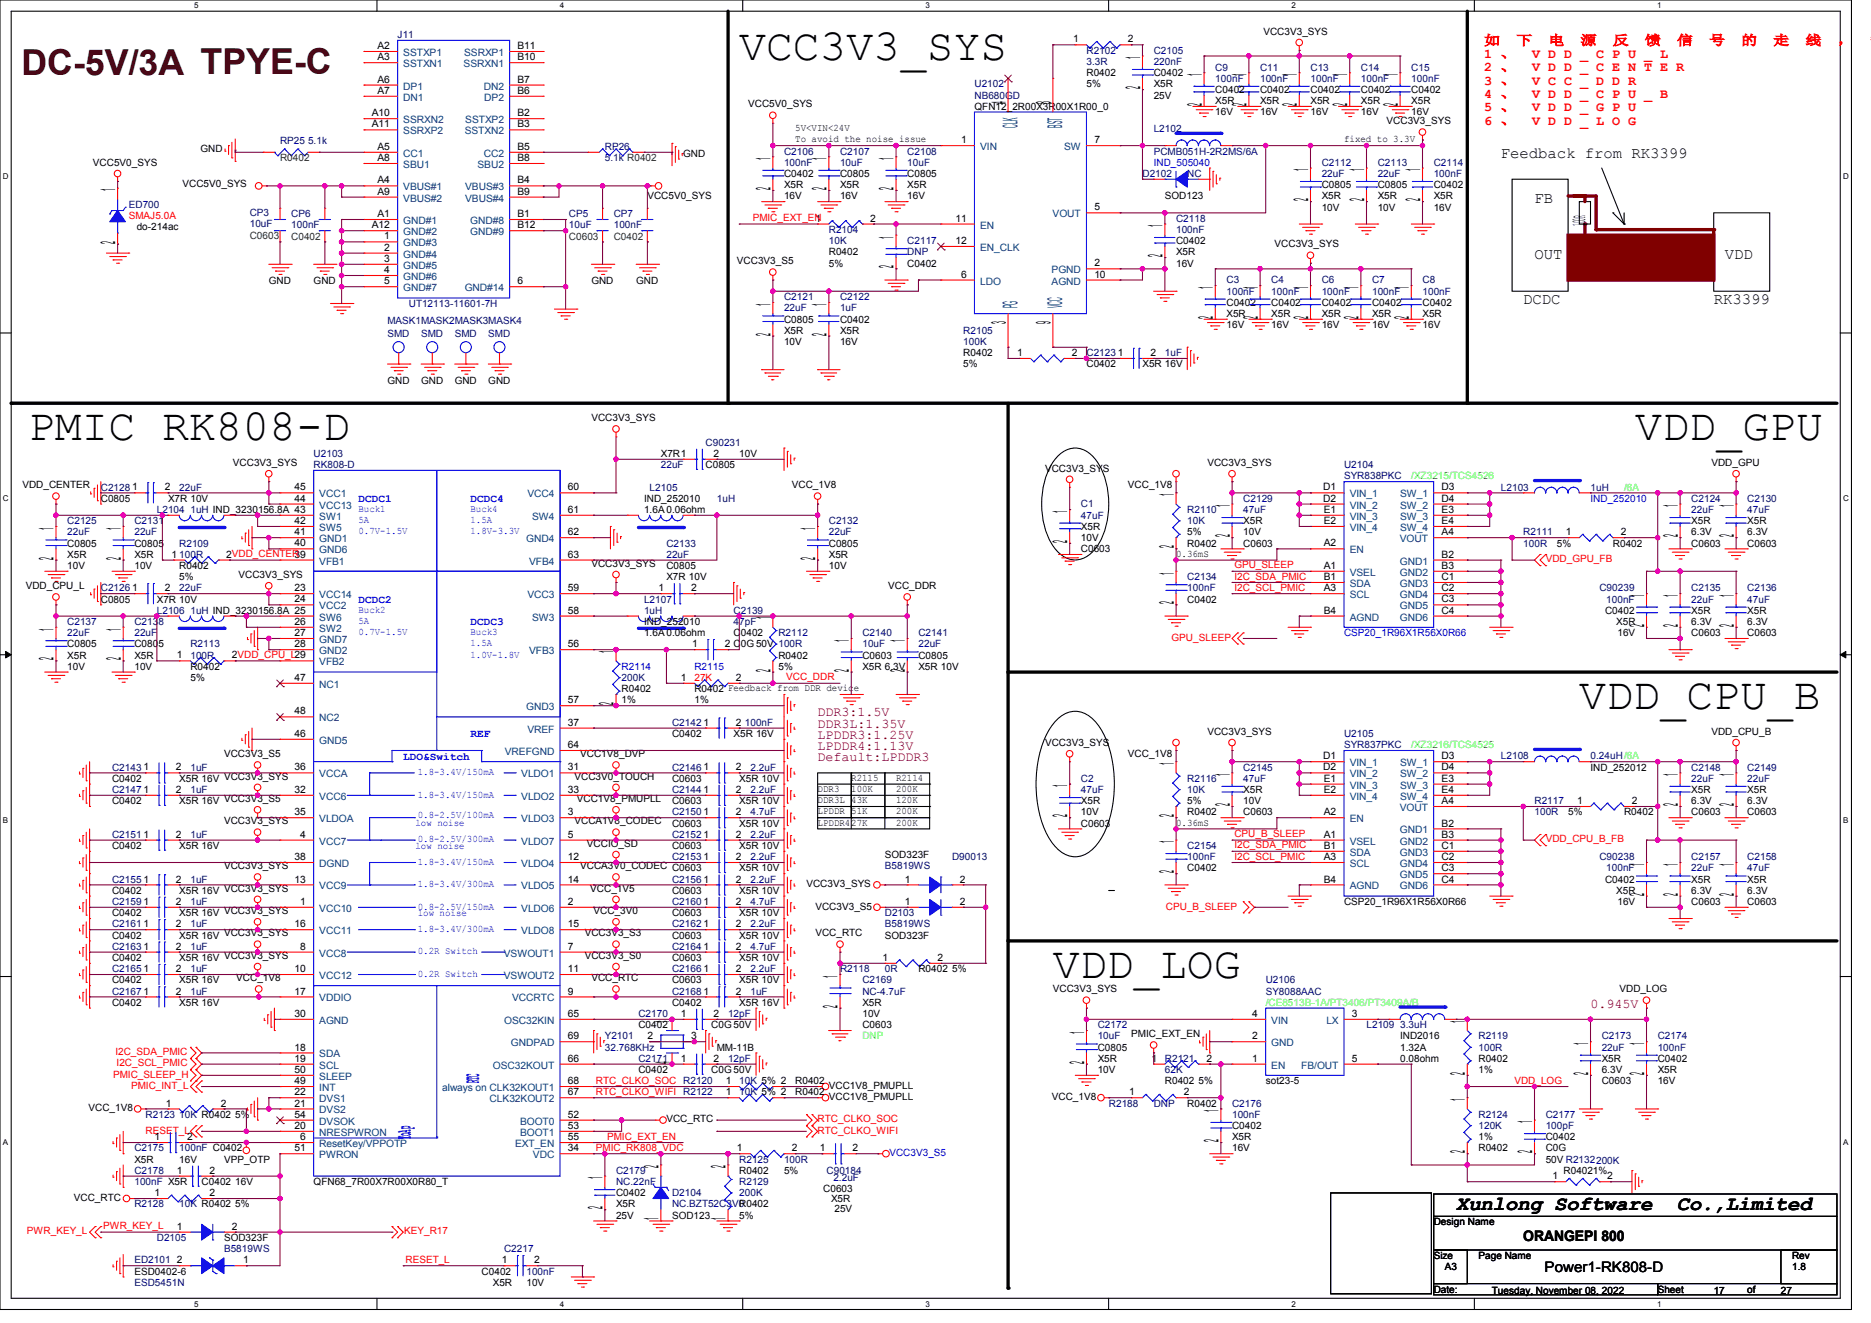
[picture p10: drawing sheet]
<svg xmlns="http://www.w3.org/2000/svg" width="297mm" height="210mm" viewBox="0 0 297 210" stroke-linecap="round" stroke-linejoin="round" font-family="sans-serif">
<defs><g id="words">
<g font-size="7.1">
<text x="117.3" y="9.5">VCC3V3_SYS</text>
<text x="4.4" y="69.9">PMIC RK808-D</text>
<text x="259.6" y="69.9">VDD_GPU</text>
<text x="250.7" y="112.6">VDD_CPU_B</text>
<text x="167.1" y="155.3">VDD_LOG</text>
</g>
<text font-size="5.7" fill="#400000" x="3.4" y="11.9">DC-5V/3A TPYE-C</text>
<g font-size="3.5" fill="#00f">
<text x="76.1" y="171.9" transform="rotate(-90 76.1 171.9)">RTC</text>
<text x="65.2" y="179.8" transform="rotate(-90 65.2 179.8)">Ap</text>
<text x="65.2" y="180.8" transform="rotate(-90 65.2 180.8)">T</text>
<text x="65.2" y="180.3" transform="rotate(-90 65.2 180.3)">o</text>
</g>
<g font-size="3.2">
<text x="181" y="9.4" transform="rotate(-90 181 9.4)">1</text>
<text x="159.6" y="16.5" transform="rotate(-90 159.6 16.5)">4</text>
<text x="166.8" y="16.5" transform="rotate(-90 166.8 16.5)">8</text>
<text x="181" y="14.1" transform="rotate(-90 181 14.1)">2</text>
<text x="190.8" y="16.8" transform="rotate(-90 190.8 16.8)">2</text>
<text x="190.8" y="12.1" transform="rotate(-90 190.8 12.1)">1</text>
<text x="197.9" y="16.8" transform="rotate(-90 197.9 16.8)">2</text>
<text x="197.9" y="12.1" transform="rotate(-90 197.9 12.1)">1</text>
<text x="205.9" y="16.8" transform="rotate(-90 205.9 16.8)">2</text>
<text x="205.9" y="12.1" transform="rotate(-90 205.9 12.1)">1</text>
<text x="213.9" y="16.8" transform="rotate(-90 213.9 16.8)">2</text>
<text x="213.9" y="12.1" transform="rotate(-90 213.9 12.1)">1</text>
<text x="221.9" y="16.8" transform="rotate(-90 221.9 16.8)">2</text>
<text x="221.9" y="12.1" transform="rotate(-90 221.9 12.1)">1</text>
<text x="122.3" y="25.4" transform="rotate(-90 122.3 25.4)">1</text>
<text x="131.2" y="25.4" transform="rotate(-90 131.2 25.4)">1</text>
<text x="141.9" y="25.4" transform="rotate(-90 141.9 25.4)">1</text>
<text x="207.6" y="27.2" transform="rotate(-90 207.6 27.2)">1</text>
<text x="216.5" y="27.2" transform="rotate(-90 216.5 27.2)">1</text>
<text x="225.4" y="27.2" transform="rotate(-90 225.4 27.2)">1</text>
<text x="18.3" y="30.4" transform="rotate(-90 18.3 30.4)">1</text>
<text x="122.3" y="30.1" transform="rotate(-90 122.3 30.1)">2</text>
<text x="131.2" y="30.1" transform="rotate(-90 131.2 30.1)">2</text>
<text x="141.9" y="30.1" transform="rotate(-90 141.9 30.1)">2</text>
<text x="207.6" y="31.9" transform="rotate(-90 207.6 31.9)">2</text>
<text x="216.5" y="31.9" transform="rotate(-90 216.5 31.9)">2</text>
<text x="225.4" y="31.9" transform="rotate(-90 225.4 31.9)">2</text>
<text x="251.6" y="35.9" transform="rotate(-90 251.6 35.9)">100R</text>
<text x="18.3" y="38.7" transform="rotate(-90 18.3 38.7)">2</text>
<text x="141.9" y="37.9" transform="rotate(-90 141.9 37.9)">1</text>
<text x="184.5" y="40.8" transform="rotate(-90 184.5 40.8)">2</text>
<text x="184.5" y="36.1" transform="rotate(-90 184.5 36.1)">1</text>
<text x="141.9" y="42.6" transform="rotate(-90 141.9 42.6)">2</text>
<text x="192.5" y="45.9" transform="rotate(-90 192.5 45.9)">1</text>
<text x="199.6" y="45.9" transform="rotate(-90 199.6 45.9)">1</text>
<text x="207.6" y="45.9" transform="rotate(-90 207.6 45.9)">1</text>
<text x="215.6" y="45.9" transform="rotate(-90 215.6 45.9)">1</text>
<text x="223.6" y="45.9" transform="rotate(-90 223.6 45.9)">1</text>
<text x="122.3" y="53.3" transform="rotate(-90 122.3 53.3)">2</text>
<text x="122.3" y="48.5" transform="rotate(-90 122.3 48.5)">1</text>
<text x="131.2" y="53.3" transform="rotate(-90 131.2 53.3)">2</text>
<text x="131.2" y="48.5" transform="rotate(-90 131.2 48.5)">1</text>
<text x="159.6" y="51.5" transform="rotate(-90 159.6 51.5)">3</text>
<text x="166.8" y="51.5" transform="rotate(-90 166.8 51.5)">9</text>
<text x="192.5" y="50.6" transform="rotate(-90 192.5 50.6)">2</text>
<text x="199.6" y="50.6" transform="rotate(-90 199.6 50.6)">2</text>
<text x="207.6" y="50.6" transform="rotate(-90 207.6 50.6)">2</text>
<text x="215.6" y="50.6" transform="rotate(-90 215.6 50.6)">2</text>
<text x="223.6" y="50.6" transform="rotate(-90 223.6 50.6)">2</text>
<text x="169.4" y="81.4" transform="rotate(-90 169.4 81.4)">1</text>
<text x="186.3" y="78.8" transform="rotate(-90 186.3 78.8)">1</text>
<text x="195.2" y="80.5" transform="rotate(-90 195.2 80.5)">1</text>
<text x="266.3" y="80.5" transform="rotate(-90 266.3 80.5)">1</text>
<text x="275.2" y="80.5" transform="rotate(-90 275.2 80.5)">1</text>
<text x="8.5" y="88.8" transform="rotate(-90 8.5 88.8)">2</text>
<text x="8.5" y="84.1" transform="rotate(-90 8.5 84.1)">1</text>
<text x="19.2" y="88.8" transform="rotate(-90 19.2 88.8)">2</text>
<text x="19.2" y="84.1" transform="rotate(-90 19.2 84.1)">1</text>
<text x="129.4" y="88.8" transform="rotate(-90 129.4 88.8)">2</text>
<text x="129.4" y="84.1" transform="rotate(-90 129.4 84.1)">1</text>
<text x="169.4" y="86.1" transform="rotate(-90 169.4 86.1)">2</text>
<text x="186.3" y="87" transform="rotate(-90 186.3 87)">2</text>
<text x="195.2" y="85.3" transform="rotate(-90 195.2 85.3)">2</text>
<text x="266.3" y="85.3" transform="rotate(-90 266.3 85.3)">2</text>
<text x="275.2" y="85.3" transform="rotate(-90 275.2 85.3)">2</text>
<text x="186.3" y="95.9" transform="rotate(-90 186.3 95.9)">2</text>
<text x="186.3" y="91.2" transform="rotate(-90 186.3 91.2)">1</text>
<text x="261" y="94.8" transform="rotate(-90 261 94.8)">1</text>
<text x="266.3" y="94.8" transform="rotate(-90 266.3 94.8)">1</text>
<text x="275.2" y="94.8" transform="rotate(-90 275.2 94.8)">1</text>
<text x="8.5" y="100.1" transform="rotate(-90 8.5 100.1)">1</text>
<text x="19.2" y="100.1" transform="rotate(-90 19.2 100.1)">1</text>
<text x="122.3" y="98.3" transform="rotate(-90 122.3 98.3)">1</text>
<text x="134.7" y="101.9" transform="rotate(-90 134.7 101.9)">1</text>
<text x="143.6" y="101.9" transform="rotate(-90 143.6 101.9)">1</text>
<text x="261" y="99.5" transform="rotate(-90 261 99.5)">2</text>
<text x="266.3" y="99.5" transform="rotate(-90 266.3 99.5)">2</text>
<text x="275.2" y="99.5" transform="rotate(-90 275.2 99.5)">2</text>
<text x="8.5" y="104.8" transform="rotate(-90 8.5 104.8)">2</text>
<text x="19.2" y="104.8" transform="rotate(-90 19.2 104.8)">2</text>
<text x="97.4" y="103.7" transform="rotate(-90 97.4 103.7)">1</text>
<text x="122.3" y="106.6" transform="rotate(-90 122.3 106.6)">2</text>
<text x="134.7" y="106.6" transform="rotate(-90 134.7 106.6)">2</text>
<text x="143.6" y="106.6" transform="rotate(-90 143.6 106.6)">2</text>
<text x="97.4" y="111.9" transform="rotate(-90 97.4 111.9)">2</text>
<text x="169.4" y="125" transform="rotate(-90 169.4 125)">1</text>
<text x="186.3" y="121.4" transform="rotate(-90 186.3 121.4)">1</text>
<text x="195.2" y="123.2" transform="rotate(-90 195.2 123.2)">1</text>
<text x="266.3" y="123.2" transform="rotate(-90 266.3 123.2)">1</text>
<text x="275.2" y="123.2" transform="rotate(-90 275.2 123.2)">1</text>
<text x="169.4" y="129.7" transform="rotate(-90 169.4 129.7)">2</text>
<text x="186.3" y="129.7" transform="rotate(-90 186.3 129.7)">2</text>
<text x="195.2" y="127.9" transform="rotate(-90 195.2 127.9)">2</text>
<text x="266.3" y="127.9" transform="rotate(-90 266.3 127.9)">2</text>
<text x="275.2" y="127.9" transform="rotate(-90 275.2 127.9)">2</text>
<text x="186.3" y="133.9" transform="rotate(-90 186.3 133.9)">1</text>
<text x="261" y="137.4" transform="rotate(-90 261 137.4)">1</text>
<text x="266.3" y="137.4" transform="rotate(-90 266.3 137.4)">1</text>
<text x="275.2" y="137.4" transform="rotate(-90 275.2 137.4)">1</text>
<text x="186.3" y="138.6" transform="rotate(-90 186.3 138.6)">2</text>
<text x="261" y="142.2" transform="rotate(-90 261 142.2)">2</text>
<text x="266.3" y="142.2" transform="rotate(-90 266.3 142.2)">2</text>
<text x="275.2" y="142.2" transform="rotate(-90 275.2 142.2)">2</text>
<text x="133" y="155.2" transform="rotate(-90 133 155.2)">1</text>
<text x="133" y="159.9" transform="rotate(-90 133 159.9)">2</text>
<text x="106.3" y="162.3" transform="rotate(-90 106.3 162.3)">1</text>
<text x="172.1" y="164.1" transform="rotate(-90 172.1 164.1)">1</text>
<text x="232.5" y="162.3" transform="rotate(-90 232.5 162.3)">1</text>
<text x="252.1" y="165.9" transform="rotate(-90 252.1 165.9)">1</text>
<text x="261" y="165.9" transform="rotate(-90 261 165.9)">1</text>
<text x="106.3" y="168.8" transform="rotate(-90 106.3 168.8)">4</text>
<text x="172.1" y="168.8" transform="rotate(-90 172.1 168.8)">2</text>
<text x="232.5" y="170.6" transform="rotate(-90 232.5 170.6)">2</text>
<text x="252.1" y="170.6" transform="rotate(-90 252.1 170.6)">2</text>
<text x="261" y="170.6" transform="rotate(-90 261 170.6)">2</text>
<text x="193.4" y="176.6" transform="rotate(-90 193.4 176.6)">1</text>
<text x="232.5" y="174.8" transform="rotate(-90 232.5 174.8)">1</text>
<text x="243.2" y="178.3" transform="rotate(-90 243.2 178.3)">1</text>
<text x="104.5" y="185.4" transform="rotate(-90 104.5 185.4)">2</text>
<text x="115.2" y="185.4" transform="rotate(-90 115.2 185.4)">2</text>
<text x="193.4" y="181.3" transform="rotate(-90 193.4 181.3)">2</text>
<text x="232.5" y="183" transform="rotate(-90 232.5 183)">2</text>
<text x="243.2" y="183" transform="rotate(-90 243.2 183)">2</text>
<text x="95.6" y="191.9" transform="rotate(-90 95.6 191.9)">2</text>
<text x="95.6" y="187.2" transform="rotate(-90 95.6 187.2)">1</text>
<text x="104.5" y="193.7" transform="rotate(-90 104.5 193.7)">1</text>
<text x="115.2" y="193.7" transform="rotate(-90 115.2 193.7)">1</text>
<text x="231.1" y="192.1">Xunlong Software</text>
<text x="266.2" y="192.1">Co.,Limited</text>
</g>
<g font-size="3.2" fill="#004080">
<text x="161.5" y="20.3" transform="rotate(-90 161.5 20.3)">CLK</text>
<text x="168.6" y="20.3" transform="rotate(-90 168.6 20.3)">BST</text>
<text x="161.5" y="48.9" transform="rotate(-90 161.5 48.9)">PG</text>
<text x="168.6" y="48.9" transform="rotate(-90 168.6 48.9)">VCC</text>
</g>
<g font-size="2.5">
<text x="238.3" y="25.1">Feedback from RK3399</text>
<text x="243.6" y="32.2">FB</text>
<text x="243.6" y="41.1">OUT</text>
<text x="273.8" y="41.1">VDD</text>
<text x="241.8" y="48.2">DCDC</text>
<text x="272" y="48.2">RK3399</text>
</g>
<g font-size="2.3">
<text x="241.8" y="197">ORANGEPI 800</text>
<text x="245.2" y="201.9">Power1-RK808-D</text>
</g>
<g font-size="2.1" fill="#f00">
<text x="235.6" y="7.1">如</text>
<text x="235.6" y="9.2">1 、</text>
<text x="235.6" y="11.3">2 、</text>
<text x="240.7" y="7.1">下</text>
<text x="243.2" y="9.2">V D D _ C P U _ L</text>
<text x="243.2" y="11.3">V D D _ C E N T E R</text>
<text x="245.8" y="7.1">电</text>
<text x="250.9" y="7.1">源</text>
<text x="256" y="7.1">反</text>
<text x="261.1" y="7.1">馈</text>
<text x="266.2" y="7.1">信</text>
<text x="271.3" y="7.1">号</text>
<text x="276.4" y="7.1">的</text>
<text x="281.5" y="7.1">走</text>
<text x="286.6" y="7.1">线</text>
<text x="291.7" y="7.1">，</text>
<text x="296.8" y="7.1">需</text>
<text x="235.6" y="13.5">3 、</text>
<text x="235.6" y="15.6">4 、</text>
<text x="235.6" y="17.7">5 、</text>
<text x="243.2" y="13.5">V C C _ D D R</text>
<text x="243.2" y="15.6">V D D _ C P U _ B</text>
<text x="243.2" y="17.7">V D D _ G P U</text>
<text x="235.6" y="19.8">6 、</text>
<text x="243.2" y="19.8">V D D _ L O G</text>
</g>
<g font-size="2.1" fill="#800000">
<text x="129.8" y="113.7">DDR3:1.5V</text>
<text x="129.8" y="115.5">DDR3L:1.35V</text>
<text x="129.8" y="117.3">LPDDR3:1.25V</text>
<text x="129.8" y="119">LPDDR4:1.13V</text>
<text x="129.8" y="120.8">Default:LPDDR3</text>
<text x="252.5" y="159.9">0.945V</text>
</g>
<g font-size="1.8" fill="#00f">
<text x="56.9" y="79.7">DCDC1</text>
<text x="74.7" y="79.7">DCDC4</text>
<text x="56.9" y="95.7">DCDC2</text>
<text x="74.7" y="99.2">DCDC3</text>
<text x="74.7" y="117">REF</text>
<text x="64" y="120.6">LDO&amp;Switch</text>
</g>
<g font-size="1.6">
<text x="200.6" y="5.5">VCC3V3_SYS</text>
<text x="59.9" y="7.8">A2</text>
<text x="59.9" y="9.6">A3</text>
<text x="82.1" y="7.8">B11</text>
<text x="82.1" y="9.6">B10</text>
<text x="170.3" y="6.7">1</text>
<text x="179" y="6.7">2</text>
<text x="59.9" y="13.1">A6</text>
<text x="59.9" y="14.9">A7</text>
<text x="82.1" y="14.9">B6</text>
<text x="82.1" y="13.1">B7</text>
<text x="118.8" y="17.1">VCC5V0_SYS</text>
<text x="154.7" y="17.4">QFN12_2R00X3R</text>
<text x="167.6" y="17.4">00X1R00_0</text>
<text x="172.5" y="12.1">R0402</text>
<text x="172.5" y="13.9">5%</text>
<text x="183.1" y="12.1">C0402</text>
<text x="183.1" y="13.9">X5R</text>
<text x="183.1" y="15.6">25V</text>
<text x="192.9" y="14.8">C0402</text>
<text x="192.9" y="16.5">X5R</text>
<text x="200" y="14.8">C0402</text>
<text x="200" y="16.5">X5R</text>
<text x="208" y="14.8">C0402</text>
<text x="208" y="16.5">X5R</text>
<text x="216" y="14.8">C0402</text>
<text x="216" y="16.5">X5R</text>
<text x="224" y="14.8">C0402</text>
<text x="224" y="16.5">X5R</text>
<text x="59" y="18.5">A10</text>
<text x="59" y="20.2">A11</text>
<text x="59.9" y="23.8">A5</text>
<text x="82.1" y="18.5">B2</text>
<text x="82.1" y="20.2">B3</text>
<text x="82.1" y="23.8">B5</text>
<text x="126.2" y="20.8">5V&lt;VIN&lt;24V</text>
<text x="126.2" y="22.6">To avoid the noise issue</text>
<text x="152.5" y="22.7">1</text>
<text x="173.7" y="22.7">7</text>
<text x="192.9" y="18.3">16V</text>
<text x="200" y="18.3">16V</text>
<text x="208" y="18.3">16V</text>
<text x="213.4" y="22.6">fixed to 3.3V</text>
<text x="216" y="18.3">16V</text>
<text x="220.1" y="19.7">VCC3V3_SYS</text>
<text x="224" y="18.3">16V</text>
<text x="14.8" y="26.3">VCC5V0_SYS</text>
<text x="29" y="29.7">VCC5V0_SYS</text>
<text x="31.8" y="24.2">GND</text>
<text x="59.9" y="25.6">A8</text>
<text x="59.9" y="29.1">A4</text>
<text x="82.1" y="25.6">B8</text>
<text x="82.1" y="29.1">B4</text>
<text x="108.5" y="24.9">GND</text>
<text x="124.5" y="28.1">C0402</text>
<text x="124.5" y="29.9">X5R</text>
<text x="133.3" y="28.1">C0805</text>
<text x="133.3" y="29.9">X5R</text>
<text x="144" y="28.1">C0805</text>
<text x="144" y="29.9">X5R</text>
<text x="209.8" y="29.9">C0805</text>
<text x="218.7" y="29.9">C0805</text>
<text x="227.6" y="29.9">C0402</text>
<text x="59.9" y="30.9">A9</text>
<text x="59.9" y="34.5">A1</text>
<text x="82.1" y="30.9">B9</text>
<text x="82.1" y="34.5">B1</text>
<text x="102.8" y="31.6">VCC5V0_SYS</text>
<text x="124.5" y="31.6">16V</text>
<text x="129.4" y="35.2">1</text>
<text x="133.3" y="31.6">16V</text>
<text x="138.2" y="35.2">2</text>
<text x="144" y="31.6">16V</text>
<text x="151.7" y="35.2">11</text>
<text x="173.7" y="33.4">5</text>
<text x="184.9" y="31.6">SOD123</text>
<text x="209.8" y="31.6">X5R</text>
<text x="209.8" y="33.4">10V</text>
<text x="218.7" y="31.6">X5R</text>
<text x="218.7" y="33.4">10V</text>
<text x="227.6" y="31.6">X5R</text>
<text x="227.6" y="33.4">16V</text>
<text x="21.7" y="36.4">do-214ac</text>
<text x="59" y="36.2">A12</text>
<text x="61" y="38">1</text>
<text x="61" y="39.8">2</text>
<text x="61" y="41.6">3</text>
<text x="82.1" y="36.2">B12</text>
<text x="117" y="42">VCC3V3_S5</text>
<text x="131.6" y="40.5">R0402</text>
<text x="151.7" y="38.7">12</text>
<text x="186.7" y="38.8">C0402</text>
<text x="186.7" y="40.5">X5R</text>
<text x="202.3" y="39.3">VCC3V3_SYS</text>
<text x="42.7" y="45.1">GND</text>
<text x="49.8" y="45.1">GND</text>
<text x="61" y="43.3">4</text>
<text x="61" y="45.1">5</text>
<text x="82.1" y="45.1">6</text>
<text x="93.9" y="45.1">GND</text>
<text x="101" y="45.1">GND</text>
<text x="131.6" y="42.3">5%</text>
<text x="144" y="42.3">C0402</text>
<text x="152.5" y="44.1">6</text>
<text x="173.7" y="44.1">10</text>
<text x="173.7" y="42.3">2</text>
<text x="186.7" y="42.3">16V</text>
<text x="124.5" y="51.2">C0805</text>
<text x="124.5" y="53">X5R</text>
<text x="133.3" y="51.2">C0402</text>
<text x="133.3" y="53">X5R</text>
<text x="194.7" y="48.5">C0402</text>
<text x="194.7" y="50.3">X5R</text>
<text x="194.7" y="52.1">16V</text>
<text x="201.8" y="48.5">C0402</text>
<text x="201.8" y="50.3">X5R</text>
<text x="201.8" y="52.1">16V</text>
<text x="209.8" y="48.5">C0402</text>
<text x="209.8" y="50.3">X5R</text>
<text x="209.8" y="52.1">16V</text>
<text x="217.8" y="48.5">C0402</text>
<text x="217.8" y="50.3">X5R</text>
<text x="217.8" y="52.1">16V</text>
<text x="225.8" y="48.5">C0402</text>
<text x="225.8" y="50.3">X5R</text>
<text x="225.8" y="52.1">16V</text>
<text x="124.5" y="54.8">10V</text>
<text x="133.3" y="54.8">16V</text>
<text x="152.9" y="56.5">R0402</text>
<text x="152.9" y="58.3">5%</text>
<text x="161.4" y="56.5">1</text>
<text x="170.2" y="56.5">2</text>
<text x="172.5" y="58.3">C0402</text>
<text x="177.4" y="56.5">1</text>
<text x="181.4" y="58.3">X5R 16V</text>
<text x="182.6" y="56.5">2</text>
<text x="61.5" y="61">GND</text>
<text x="66.8" y="61">GND</text>
<text x="72.2" y="61">GND</text>
<text x="77.5" y="61">GND</text>
<text x="93.9" y="66.8">VCC3V3_SYS</text>
<text x="3.6" y="77.5">VDD_CENTER</text>
<text x="21" y="77.9">1</text>
<text x="26.1" y="77.9">2</text>
<text x="37" y="74">VCC3V3_SYS</text>
<text x="46.8" y="77.9">45</text>
<text x="90.1" y="77.9">60</text>
<text x="104.9" y="72.5">X7R1</text>
<text x="112" y="74.3">C0805</text>
<text x="113.3" y="72.5">2</text>
<text x="117.3" y="72.5">10V</text>
<text x="125.7" y="77.5">VCC_1V8</text>
<text x="165.9" y="74.8">VCC3V3_SYS</text>
<text x="179" y="77.5">VCC_1V8</text>
<text x="191.7" y="74">VCC3V3_SYS</text>
<text x="210.1" y="77.9">D1</text>
<text x="228.8" y="77.9">D3</text>
<text x="271.7" y="74">VDD_GPU</text>
<text x="16" y="79.7">C0805</text>
<text x="26.7" y="79.7">X7R 10V</text>
<text x="46.8" y="79.6">44</text>
<text x="46.8" y="83.2">42</text>
<text x="90.1" y="81.4">61</text>
<text x="102.2" y="79.7">IND_252010</text>
<text x="102.2" y="81.4">1.6A 0.06ohm</text>
<text x="197.4" y="83.2">X5R</text>
<text x="210.1" y="79.6">D2</text>
<text x="210.1" y="81.4">E1</text>
<text x="210.1" y="83.2">E2</text>
<text x="228.8" y="79.6">D4</text>
<text x="228.8" y="81.4">E3</text>
<text x="228.8" y="83.2">E4</text>
<text x="268.5" y="83.2">X5R</text>
<text x="277.4" y="83.2">X5R</text>
<text x="10.7" y="86.8">C0805</text>
<text x="10.7" y="88.5">X5R</text>
<text x="21.3" y="86.8">C0805</text>
<text x="21.3" y="88.5">X5R</text>
<text x="27.2" y="88.5">1</text>
<text x="35.9" y="88.5">2VDD_CENTER</text>
<text x="46.8" y="88.5">39</text>
<text x="46.8" y="85">41</text>
<text x="46.8" y="86.7">40</text>
<text x="90.1" y="85">62</text>
<text x="90.1" y="88.5">63</text>
<text x="93.9" y="90">VCC3V3_SYS</text>
<text x="131.6" y="86.8">C0805</text>
<text x="131.6" y="88.5">X5R</text>
<text x="171.6" y="87.7">C0603</text>
<text x="171.6" y="84.1">X5R</text>
<text x="171.6" y="85.9">10V</text>
<text x="186.7" y="88.4">0.36mS</text>
<text x="188.5" y="86.8">R0402</text>
<text x="188.5" y="85">5%</text>
<text x="197.4" y="86.8">C0603</text>
<text x="197.4" y="85">10V</text>
<text x="210.1" y="86.7">A2</text>
<text x="228.8" y="88.5">B2</text>
<text x="228.8" y="85">A4</text>
<text x="247.1" y="86.8">5%</text>
<text x="248.6" y="85">1</text>
<text x="256" y="86.8">R0402</text>
<text x="257.3" y="85">2</text>
<text x="268.5" y="86.8">C0603</text>
<text x="268.5" y="85">6.3V</text>
<text x="277.4" y="86.8">C0603</text>
<text x="277.4" y="85">6.3V</text>
<text x="4.1" y="93.5">VDD_CPU_L</text>
<text x="10.7" y="90.3">10V</text>
<text x="16" y="95.7">C0805</text>
<text x="21" y="93.9">1</text>
<text x="21.3" y="90.3">10V</text>
<text x="24.9" y="95.7">X7R 10V</text>
<text x="26.1" y="93.9">2</text>
<text x="28.4" y="90.3">R0402</text>
<text x="28.4" y="92.1">5%</text>
<text x="37.9" y="91.7">VCC3V3_SYS</text>
<text x="46.8" y="93.9">23</text>
<text x="46.8" y="95.6">24</text>
<text x="90.1" y="93.9">59</text>
<text x="104.5" y="93.9">1</text>
<text x="105.8" y="90.3">C0805</text>
<text x="105.8" y="92.1">X7R 10V</text>
<text x="109.7" y="93.9">2</text>
<text x="131.6" y="90.3">10V</text>
<text x="141" y="93.5">VCC_DDR</text>
<text x="188.5" y="95.7">C0402</text>
<text x="210.1" y="90.3">A1</text>
<text x="210.1" y="92.1">B1</text>
<text x="210.1" y="93.9">A3</text>
<text x="228.8" y="90.3">B3</text>
<text x="228.8" y="92.1">C1</text>
<text x="228.8" y="93.9">C2</text>
<text x="228.8" y="95.6">C3</text>
<text x="46.8" y="99.2">26</text>
<text x="46.8" y="101">27</text>
<text x="90.1" y="97.4">58</text>
<text x="102.2" y="99.2">IND_252010</text>
<text x="102.2" y="101">1.6A 0.06ohm</text>
<text x="116.5" y="101">C</text>
<text x="117.6" y="101">0402</text>
<text x="210.1" y="97.4">B4</text>
<text x="228.8" y="97.4">C4</text>
<text x="254.8" y="97.4">C0402</text>
<text x="256.6" y="99.2">X5R</text>
<text x="256.8" y="101">16V</text>
<text x="268.5" y="101">C0603</text>
<text x="268.5" y="97.4">X5R</text>
<text x="268.5" y="99.2">6.3V</text>
<text x="277.4" y="101">C0603</text>
<text x="277.4" y="97.4">X5R</text>
<text x="277.4" y="99.2">6.3V</text>
<text x="10.7" y="102.8">C0805</text>
<text x="10.7" y="104.5">X5R</text>
<text x="10.7" y="106.3">10V</text>
<text x="21.3" y="102.8">C080</text>
<text x="21.3" y="104.5">X5R</text>
<text x="21.3" y="106.3">10V</text>
<text x="25.1" y="102.8">5</text>
<text x="28.1" y="104.5">1</text>
<text x="30.2" y="106.3">R0402</text>
<text x="36.8" y="104.5">2VDD_CPU_L29</text>
<text x="46.8" y="102.7">28</text>
<text x="90.1" y="102.7">56</text>
<text x="109.9" y="102.7">1</text>
<text x="115" y="102.7">2 C</text>
<text x="117.6" y="102.8">0G 50V 100R</text>
<text x="123.6" y="104.5">R0402</text>
<text x="123.6" y="106.3">5%</text>
<text x="136.9" y="104.5">C0603</text>
<text x="136.9" y="106.3">X5R 6.3V</text>
<text x="145.8" y="104.5">C0805</text>
<text x="145.8" y="106.3">X5R 10V</text>
<text x="30.2" y="108.1">5%</text>
<text x="46.8" y="113.4">48</text>
<text x="46.8" y="108.1">47</text>
<text x="90.1" y="111.6">57</text>
<text x="98.7" y="109.9">R0402</text>
<text x="98.7" y="111.7">1%</text>
<text x="108.1" y="108.1">1</text>
<text x="110.2" y="109.9">R0402 Feedback from DDR devic</text>
<text x="110.2" y="111.7">1%</text>
<text x="116.8" y="108.1">2</text>
<text x="135.5" y="109.7">e</text>
<text x="46.8" y="117">46</text>
<text x="90.1" y="115.2">37</text>
<text x="90.1" y="118.7">64</text>
<text x="106.7" y="117">C0402</text>
<text x="111.7" y="115.2">1</text>
<text x="116.5" y="117">X5R 16V</text>
<text x="116.8" y="115.2">2</text>
<text x="165.9" y="118.4">VCC3V3_SYS</text>
<text x="191.7" y="116.6">VCC3V3_SYS</text>
<text x="271.7" y="116.6">VDD_CPU_B</text>
<text x="17.8" y="124.1">C0402</text>
<text x="22.8" y="122.3">1</text>
<text x="22.8" y="125.9">1</text>
<text x="27.9" y="122.3">2</text>
<text x="27.9" y="125.9">2</text>
<text x="28.4" y="124.1">X5R 16V VCC3V3_SYS</text>
<text x="35.6" y="120.2">VCC3V3_S5</text>
<text x="46.8" y="122.3">36</text>
<text x="46.8" y="125.9">32</text>
<text x="90.1" y="125.9">33</text>
<text x="90.1" y="122.3">31</text>
<text x="91.2" y="123.7">VCC3V0_TOUCH</text>
<text x="92.1" y="120.2">VCC1V8_DVP</text>
<text x="106.7" y="124.1">C0603</text>
<text x="111.7" y="125.9">1</text>
<text x="111.7" y="122.3">1</text>
<text x="116.8" y="125.9">2</text>
<text x="116.8" y="122.3">2</text>
<text x="117.3" y="124.1">X5R 10V</text>
<text x="129.8" y="125.7">DDR3</text>
<text x="135.1" y="123.9">R2115</text>
<text x="135.1" y="125.7">100K</text>
<text x="142.2" y="123.9">R2114</text>
<text x="142.2" y="125.7">200K</text>
<text x="179" y="120.2">VCC_1V8</text>
<text x="197.4" y="125.9">X5R</text>
<text x="210.1" y="120.5">D1</text>
<text x="210.1" y="122.3">D2</text>
<text x="210.1" y="124.1">E1</text>
<text x="210.1" y="125.9">E2</text>
<text x="228.8" y="120.5">D3</text>
<text x="228.8" y="122.3">D4</text>
<text x="228.8" y="124.1">E3</text>
<text x="228.8" y="125.9">E4</text>
<text x="252.5" y="122.3">IND_252012</text>
<text x="268.5" y="125.9">X5R</text>
<text x="277.4" y="125.9">X5R</text>
<text x="17.8" y="127.7">C0402</text>
<text x="28.4" y="127.7">X5R 16V VCC3V3_S5</text>
<text x="35.6" y="130.9">VCC3V3_SYS</text>
<text x="46.8" y="129.4">35</text>
<text x="90.1" y="129.4">3</text>
<text x="91.2" y="130.9">VCCA1V8_CODEC</text>
<text x="91.6" y="127.3">VCC1V8_PMUPLL</text>
<text x="106.7" y="127.7">C0603</text>
<text x="106.7" y="131.2">C0603</text>
<text x="111.7" y="129.4">1</text>
<text x="116.8" y="129.4">2</text>
<text x="117.3" y="127.7">X5R 10V</text>
<text x="117.3" y="131.2">X5R 10V</text>
<text x="129.8" y="127.5">DDR3L</text>
<text x="129.8" y="129.3">LPDDR</text>
<text x="129.8" y="131">LPDDR4</text>
<text x="135.1" y="127.5">43K</text>
<text x="135.1" y="129.3">51K</text>
<text x="135.1" y="131">27K</text>
<text x="142.2" y="129.3">200K</text>
<text x="142.2" y="127.5">120K</text>
<text x="142.2" y="131">200K</text>
<text x="171.6" y="131.2">C0603</text>
<text x="171.6" y="127.7">X5R</text>
<text x="171.6" y="129.4">10V</text>
<text x="186.7" y="131">0.36mS</text>
<text x="188.5" y="129.4">R0402</text>
<text x="188.5" y="127.7">5%</text>
<text x="197.4" y="129.4">C0603</text>
<text x="197.4" y="127.7">10V</text>
<text x="210.1" y="129.4">A2</text>
<text x="228.8" y="131.2">B2</text>
<text x="228.8" y="127.6">A4</text>
<text x="248.9" y="129.4">5%</text>
<text x="250.3" y="127.6">1</text>
<text x="257.8" y="129.4">R0402</text>
<text x="259.1" y="127.6">2</text>
<text x="268.5" y="129.4">C0603</text>
<text x="268.5" y="127.7">6.3V</text>
<text x="277.4" y="129.4">C0603</text>
<text x="277.4" y="127.7">6.3V</text>
<text x="17.8" y="134.8">C0402</text>
<text x="22.8" y="133">1</text>
<text x="27.9" y="133">2</text>
<text x="28.4" y="134.8">X5R 16V</text>
<text x="35.6" y="138">VCC3V3_SYS</text>
<text x="46.8" y="136.5">38</text>
<text x="47.6" y="133">4</text>
<text x="90.1" y="133">5</text>
<text x="90.1" y="136.5">12</text>
<text x="92.1" y="138">VCCA3V0_CODEC C0603</text>
<text x="93.2" y="134.4">VCCIO_SD</text>
<text x="106.7" y="134.8">C0603</text>
<text x="111.7" y="136.5">1</text>
<text x="111.7" y="133">1</text>
<text x="116.8" y="136.5">2</text>
<text x="116.8" y="133">2</text>
<text x="117.3" y="134.8">X5R 10V</text>
<text x="140.5" y="136.2">SOD323F</text>
<text x="210.1" y="133">A1</text>
<text x="210.1" y="134.7">B1</text>
<text x="210.1" y="136.5">A3</text>
<text x="228.8" y="133">B3</text>
<text x="228.8" y="134.7">C1</text>
<text x="228.8" y="136.5">C2</text>
<text x="17.8" y="141.9">C0402</text>
<text x="22.8" y="140.1">1</text>
<text x="22.8" y="143.6">1</text>
<text x="27.9" y="140.1">2</text>
<text x="27.9" y="143.6">2</text>
<text x="28.4" y="141.9">X5R 16V VCC3V3_SYS</text>
<text x="46.8" y="140.1">13</text>
<text x="47.6" y="143.6">1</text>
<text x="90.1" y="143.6">2</text>
<text x="90.1" y="140.1">14</text>
<text x="93.7" y="141.5">VCC_1V5</text>
<text x="106.7" y="141.9">C0603</text>
<text x="111.7" y="143.6">1</text>
<text x="111.7" y="140.1">1</text>
<text x="116.8" y="143.6">2</text>
<text x="116.8" y="140.1">2</text>
<text x="117.3" y="141.9">X5R 10V</text>
<text x="117.3" y="138.3">X5R 10V</text>
<text x="128" y="140.8">VCC3V3_SYS</text>
<text x="143.7" y="140.1">1</text>
<text x="143.7" y="143.6">1</text>
<text x="152.4" y="140.1">2</text>
<text x="152.4" y="143.6">2</text>
<text x="188.5" y="138.3">C0402</text>
<text x="210.1" y="140.1">B4</text>
<text x="213.4" y="143.7">CSP20_1R96X1R56X0R66</text>
<text x="228.8" y="138.3">C3</text>
<text x="228.8" y="140.1">C4</text>
<text x="254.8" y="140.1">C0402</text>
<text x="256.6" y="141.9">X5R</text>
<text x="256.8" y="143.7">16V</text>
<text x="268.5" y="143.7">C0603</text>
<text x="268.5" y="140.1">X5R</text>
<text x="268.5" y="141.9">6.3V</text>
<text x="277.4" y="143.7">C0603</text>
<text x="277.4" y="140.1">X5R</text>
<text x="277.4" y="141.9">6.3V</text>
<text x="17.8" y="145.4">C0402</text>
<text x="17.8" y="149">C0402</text>
<text x="22.8" y="147.2">1</text>
<text x="27.9" y="147.2">2</text>
<text x="28.4" y="145.4">X5R 16V VCC3V3_SYS</text>
<text x="28.4" y="149">X5R 16V VCC3V3_SYS</text>
<text x="46.8" y="147.2">16</text>
<text x="90.1" y="147.2">15</text>
<text x="92.8" y="148.6">VCC3V3_S3</text>
<text x="94.2" y="145.1">VCC_3V0</text>
<text x="106.7" y="145.4">C0603</text>
<text x="106.7" y="149">C0603</text>
<text x="111.7" y="147.2">1</text>
<text x="116.8" y="147.2">2</text>
<text x="117.3" y="145.4">X5R 10V</text>
<text x="117.3" y="149">X5R 10V</text>
<text x="129.4" y="144.4">VCC3V3_S5</text>
<text x="129.4" y="148.6">VCC_RTC</text>
<text x="140.5" y="149">SOD323F</text>
<text x="17.8" y="152.5">C0402</text>
<text x="22.8" y="154.3">1</text>
<text x="22.8" y="150.7">1</text>
<text x="27.9" y="154.3">2</text>
<text x="27.9" y="150.7">2</text>
<text x="28.4" y="152.5">X5R 16V VCC3V3_SYS</text>
<text x="37.5" y="155.7">VCC_1V8</text>
<text x="46.8" y="154.3">10</text>
<text x="47.6" y="150.7">8</text>
<text x="90.1" y="154.3">11</text>
<text x="90.1" y="150.7">7</text>
<text x="92.8" y="152.2">VCC3V3_S0</text>
<text x="93.9" y="155.7">VCC_RTC</text>
<text x="106.7" y="152.5">C0603</text>
<text x="111.7" y="150.7">1</text>
<text x="111.7" y="154.3">1</text>
<text x="116.8" y="150.7">2</text>
<text x="116.8" y="154.3">2</text>
<text x="117.3" y="152.5">X5R 10V</text>
<text x="140.1" y="152.5">1</text>
<text x="145.8" y="154.3">R0402</text>
<text x="148.8" y="152.5">2</text>
<text x="151.1" y="154.3">5%</text>
<text x="17.8" y="159.7">C0402</text>
<text x="17.8" y="156.1">C0402</text>
<text x="22.8" y="157.9">1</text>
<text x="27.9" y="157.9">2</text>
<text x="28.4" y="159.7">X5R 16V</text>
<text x="28.4" y="156.1">X5R 16V</text>
<text x="46.8" y="161.4">30</text>
<text x="46.8" y="157.9">17</text>
<text x="90.1" y="161.4">65</text>
<text x="90.1" y="157.9">9</text>
<text x="106.7" y="159.7">C0402</text>
<text x="106.7" y="156.1">C0603</text>
<text x="108.1" y="161.4">1</text>
<text x="111.7" y="157.9">1</text>
<text x="113.3" y="161.4">2</text>
<text x="116.8" y="157.9">2</text>
<text x="117.3" y="159.7">X5R 16V</text>
<text x="117.3" y="156.1">X5R 10V</text>
<text x="136.9" y="159.7">X5R</text>
<text x="136.9" y="161.4">10V</text>
<text x="167.1" y="157.5">VCC3V3_SYS</text>
<text x="198.8" y="161.4">4</text>
<text x="214.6" y="161.4">3</text>
<text x="257.1" y="157.5">VDD_LOG</text>
<text x="46.8" y="166.8">18</text>
<text x="90.1" y="165">69</text>
<text x="101.3" y="163.2">C0402</text>
<text x="102.8" y="165">2</text>
<text x="109.7" y="165">3</text>
<text x="112.9" y="163.2">C0G 50V</text>
<text x="113.8" y="166.8">MM-11B</text>
<text x="136.9" y="163.2">C0603</text>
<text x="174.2" y="166.8">C0805</text>
<text x="179.6" y="164.6">PMIC_EXT_EN</text>
<text x="198.8" y="165">2</text>
<text x="222.2" y="165">IND2016</text>
<text x="222.2" y="166.8">1.32A</text>
<text x="46.8" y="168.5">19</text>
<text x="46.8" y="170.3">50</text>
<text x="46.8" y="172.1">49</text>
<text x="46.8" y="173.9">22</text>
<text x="90.1" y="168.5">66</text>
<text x="90.1" y="173.9">67</text>
<text x="90.1" y="172.1">68</text>
<text x="101.3" y="170.3">C0402</text>
<text x="108.1" y="168.5">1</text>
<text x="112.9" y="170.3">C0G 50V</text>
<text x="113.3" y="168.5">2</text>
<text x="115.2" y="172.1">1</text>
<text x="115.2" y="173.9">1</text>
<text x="126.2" y="172.1">R0402</text>
<text x="126.2" y="173.9">R0402</text>
<text x="131.6" y="172.8">VCC1V8_PMUPLL</text>
<text x="174.2" y="168.6">X5R</text>
<text x="174.2" y="170.3">10V</text>
<text x="179.2" y="173.9">1</text>
<text x="182.8" y="168.5">1</text>
<text x="184.9" y="172.1">R0402</text>
<text x="187.9" y="173.9">2</text>
<text x="190.2" y="172.1">5%</text>
<text x="191.5" y="168.5">2</text>
<text x="198.8" y="168.5">1</text>
<text x="200.9" y="172.1">sot23-5</text>
<text x="214.6" y="168.5">5</text>
<text x="222.2" y="168.6">0.08ohm</text>
<text x="234.7" y="168.6">R0402</text>
<text x="234.7" y="170.3">1%</text>
<text x="254.3" y="172.1">C0603</text>
<text x="254.3" y="168.6">X5R</text>
<text x="254.3" y="170.3">6.3V</text>
<text x="263.1" y="168.6">C0402</text>
<text x="263.1" y="170.3">X5R</text>
<text x="263.1" y="172.1">16V</text>
<text x="14.1" y="176.4">VCC_1V8</text>
<text x="26.3" y="175.6">1</text>
<text x="35" y="175.6">2</text>
<text x="37.3" y="177.4">5%</text>
<text x="46.8" y="179.2">20</text>
<text x="46.8" y="175.6">21</text>
<text x="46.8" y="177.4">54</text>
<text x="90.1" y="177.4">52</text>
<text x="90.1" y="179.2">53</text>
<text x="105.8" y="178.2">VCC_RTC</text>
<text x="131.6" y="174.6">VCC1V8_PMUPLL</text>
<text x="167" y="174.6">VCC_1V8</text>
<text x="188.5" y="175.7">R0402</text>
<text x="195.6" y="179.2">C0402</text>
<text x="21.3" y="184.6">X5R</text>
<text x="24.5" y="181">1</text>
<text x="28.4" y="184.6">16V</text>
<text x="29.7" y="181">2</text>
<text x="35.6" y="184.6">VPP_OTP</text>
<text x="46.8" y="182.8">51</text>
<text x="47.6" y="181">6</text>
<text x="90.1" y="182.8">34</text>
<text x="90.1" y="181">55</text>
<text x="117" y="182.8">1</text>
<text x="125.7" y="182.8">2</text>
<text x="130.2" y="182.8">1</text>
<text x="135.3" y="182.8">2</text>
<text x="195.6" y="181">X5R</text>
<text x="195.6" y="182.8">16V</text>
<text x="234.7" y="182.8">R0402</text>
<text x="234.7" y="181">1%</text>
<text x="245.4" y="181">C0402</text>
<text x="245.4" y="182.8">C0G</text>
<text x="245.4" y="184.6">50V R2132200K</text>
<text x="11.7" y="190.6">VCC_RTC</text>
<text x="24.5" y="189.9">1</text>
<text x="28.1" y="186.3">1</text>
<text x="32" y="188.1">C0402</text>
<text x="33.3" y="186.3">2</text>
<text x="33.3" y="189.9">2</text>
<text x="37.3" y="188.1">16V</text>
<text x="37.3" y="191.7">5%</text>
<text x="49.8" y="188.1">QFN68_7R00X7R00X0R80_T</text>
<text x="97.8" y="189.9">C0402</text>
<text x="97.8" y="191.7">X5R</text>
<text x="117.3" y="186.3">R0402</text>
<text x="117.3" y="191.7">R0402</text>
<text x="124.5" y="186.3">5%</text>
<text x="130.7" y="189.2">C0603</text>
<text x="131.9" y="190.8">X5R</text>
<text x="246.4" y="187.2">1</text>
<text x="248.2" y="186.3">R04021%</text>
<text x="255.1" y="187.2">2</text>
<text x="28.1" y="195.2">1</text>
<text x="35.6" y="197">SOD323F</text>
<text x="36.8" y="195.2">2</text>
<text x="97.8" y="193.4">25V</text>
<text x="106.7" y="193.4">SOD123</text>
<text x="117.3" y="193.4">5%</text>
<text x="132.5" y="192.4">25V</text>
<text x="227.6" y="194.5">Design Name</text>
<text x="21.3" y="202.3">ESD0402-6</text>
<text x="28.1" y="200.5">2</text>
<text x="38.6" y="200.5">1</text>
<text x="76.5" y="202.3">C0402</text>
<text x="79.7" y="200.5">1</text>
<text x="84.8" y="200.5">2</text>
<text x="227.6" y="199.8">Size</text>
<text x="229.4" y="201.6">A3</text>
<text x="234.7" y="199.8">Page Name</text>
<text x="284.5" y="199.8">Rev</text>
<text x="284.5" y="201.6">1.8</text>
<text x="78.2" y="204.1">X5R</text>
<text x="83.6" y="204.1">10V</text>
<text x="227.6" y="205.2">Date:</text>
<text x="236.8" y="205.4">Tuesday, November 08, 2022</text>
<text x="263.1" y="205.2">Sheet</text>
<text x="272" y="205.4">17</text>
<text x="277.4" y="205.2">of</text>
<text x="282.7" y="205.4">27</text>
</g>
<g font-size="1.6" fill="#000080">
<text x="63.1" y="6">J11</text>
<text x="172.5" y="8.5">R2102</text>
<text x="172.5" y="10.3">3.3R</text>
<text x="183.1" y="8.5">C2105</text>
<text x="183.1" y="10.3">220nF</text>
<text x="192.9" y="11.2">C9</text>
<text x="200" y="11.2">C11</text>
<text x="208" y="11.2">C13</text>
<text x="216" y="11.2">C14</text>
<text x="224" y="11.2">C15</text>
<text x="154.7" y="13.9">U2102</text>
<text x="154.7" y="15.6">NB680GD</text>
<text x="192.9" y="13">100nF</text>
<text x="200" y="13">100nF</text>
<text x="208" y="13">100nF</text>
<text x="216" y="13">100nF</text>
<text x="224" y="13">100nF</text>
<text x="44.4" y="22.9">RP25</text>
<text x="48.9" y="22.9">5.1k</text>
<text x="96" y="23.8">RP26</text>
<text x="183.1" y="21">L2102</text>
<text x="96" y="25.6">5.1k R0402</text>
<text x="124.5" y="24.5">C2106</text>
<text x="124.5" y="26.3">100nF</text>
<text x="133.3" y="24.5">C2107</text>
<text x="133.3" y="26.3">10uF</text>
<text x="144" y="24.5">C2108</text>
<text x="144" y="26.3">10uF</text>
<text x="181.4" y="28.1">D2102</text>
<text x="183.1" y="24.5">PCMB051H-2R2MS/6A</text>
<text x="188.5" y="28.1">NC</text>
<text x="209.8" y="26.3">C2112</text>
<text x="209.8" y="28.1">22uF</text>
<text x="218.7" y="26.3">C2113</text>
<text x="218.7" y="28.1">22uF</text>
<text x="227.6" y="26.3">C2114</text>
<text x="227.6" y="28.1">100nF</text>
<text x="20.4" y="33.1">ED700</text>
<text x="39.6" y="34.3">CP3</text>
<text x="46.2" y="34.5">CP6</text>
<text x="90.3" y="34.5">CP5</text>
<text x="97.4" y="34.5">CP7</text>
<text x="186.7" y="35.2">C2118</text>
<text x="39.6" y="36.1">10uF</text>
<text x="46.2" y="36.3">100nF</text>
<text x="90.3" y="36.3">10uF</text>
<text x="97.4" y="36.3">100nF</text>
<text x="131.6" y="37">R2104</text>
<text x="131.6" y="38.8">10K</text>
<text x="144" y="38.8">C2117</text>
<text x="144" y="40.5">DNP</text>
<text x="186.7" y="37">100nF</text>
<text x="124.5" y="47.6">C2121</text>
<text x="133.3" y="47.6">C2122</text>
<text x="194.7" y="45">C3</text>
<text x="194.7" y="46.8">100nF</text>
<text x="201.8" y="45">C4</text>
<text x="201.8" y="46.8">100nF</text>
<text x="209.8" y="45">C6</text>
<text x="209.8" y="46.8">100nF</text>
<text x="217.8" y="45">C7</text>
<text x="217.8" y="46.8">100nF</text>
<text x="225.8" y="45">C8</text>
<text x="225.8" y="46.8">100nF</text>
<text x="61.5" y="51.4">MASK1MASK2MASK3MASK4</text>
<text x="61.5" y="53.5">SMD</text>
<text x="64.9" y="48.7">UT12113-11601-7H</text>
<text x="66.8" y="53.5">SMD</text>
<text x="72.2" y="53.5">SMD</text>
<text x="77.5" y="53.5">SMD</text>
<text x="124.5" y="49.4">22uF</text>
<text x="133.3" y="49.4">1uF</text>
<text x="152.9" y="53">R2105</text>
<text x="152.9" y="54.8">100K</text>
<text x="172.5" y="56.5">C2123</text>
<text x="184.9" y="56.5">1uF</text>
<text x="112" y="70.8">C90231</text>
<text x="16" y="77.9">C2128</text>
<text x="28.4" y="77.9">22uF</text>
<text x="49.8" y="74.3">RK808-D</text>
<text x="49.8" y="72.5">U2103</text>
<text x="103.1" y="77.9">L2105</text>
<text x="104.9" y="74.3">22uF</text>
<text x="213.4" y="74.3">U2104</text>
<text x="213.4" y="76.1">SYR838PKC</text>
<text x="238.3" y="77.9">L2103</text>
<text x="252.5" y="77.9">1uH</text>
<text x="10.7" y="83.2">C2125</text>
<text x="21.3" y="83.2">C2131</text>
<text x="24.9" y="81.4">L2104</text>
<text x="30.2" y="81.4">1uH IND_3230156.8A 43</text>
<text x="113.8" y="79.7">1uH</text>
<text x="131.6" y="83.2">C2132</text>
<text x="171.6" y="80.5">C1</text>
<text x="171.6" y="82.3">47uF</text>
<text x="188.5" y="81.4">R2110</text>
<text x="188.5" y="83.2">10K</text>
<text x="197.4" y="79.7">C2129</text>
<text x="197.4" y="81.4">47uF</text>
<text x="268.5" y="79.7">C2124</text>
<text x="268.5" y="81.4">22uF</text>
<text x="277.4" y="79.7">C2130</text>
<text x="277.4" y="81.4">47uF</text>
<text x="10.7" y="85">22uF</text>
<text x="21.3" y="85">22uF</text>
<text x="28.4" y="86.8">R2109</text>
<text x="28.4" y="88.5">100R</text>
<text x="105.8" y="86.8">C2133</text>
<text x="105.8" y="88.5">22uF</text>
<text x="131.6" y="85">22uF</text>
<text x="241.8" y="85">R2111</text>
<text x="241.8" y="86.8">100R</text>
<text x="16" y="93.9">C2126</text>
<text x="28.4" y="93.9">22uF</text>
<text x="102.2" y="95.7">L2107</text>
<text x="188.5" y="92.1">C2134</text>
<text x="188.5" y="93.9">100nF</text>
<text x="253.9" y="93.9">C90239</text>
<text x="255" y="95.7">100nF</text>
<text x="268.5" y="93.9">C2135</text>
<text x="268.5" y="95.7">22uF</text>
<text x="277.4" y="93.9">C2136</text>
<text x="277.4" y="95.7">47uF</text>
<text x="10.7" y="99.2">C2137</text>
<text x="10.7" y="101">22uF</text>
<text x="21.3" y="99.2">C213</text>
<text x="21.3" y="101">22uF</text>
<text x="24.9" y="97.4">L2106</text>
<text x="25.1" y="99.2">8</text>
<text x="30.2" y="97.4">1uH IND_3230156.8A 25</text>
<text x="102.2" y="97.4">1uH</text>
<text x="116.5" y="97.4">C2139</text>
<text x="116.5" y="99.2">4</text>
<text x="117.3" y="99.2">7pF</text>
<text x="123.6" y="101">R2112</text>
<text x="136.9" y="101">C2140</text>
<text x="145.8" y="101">C2141</text>
<text x="30.2" y="102.8">R2113</text>
<text x="30.2" y="104.5">100R</text>
<text x="136.9" y="102.8">10uF</text>
<text x="145.8" y="102.8">22uF</text>
<text x="98.7" y="108.1">200K</text>
<text x="106.7" y="115.2">C2142</text>
<text x="118.2" y="115.2">100nF</text>
<text x="213.4" y="117">U2105</text>
<text x="213.4" y="118.8">SYR837PKC</text>
<text x="17.8" y="122.3">C2143</text>
<text x="17.8" y="125.9">C2147</text>
<text x="30.2" y="122.3">1uF</text>
<text x="30.2" y="125.9">1uF</text>
<text x="106.7" y="125.9">C2144</text>
<text x="106.7" y="122.3">C2146</text>
<text x="119.1" y="125.9">2.2uF</text>
<text x="119.1" y="122.3">2.2uF</text>
<text x="171.6" y="124.1">C2</text>
<text x="171.6" y="125.9">47uF</text>
<text x="188.5" y="124.1">R2116</text>
<text x="188.5" y="125.9">10K</text>
<text x="197.4" y="122.3">C2145</text>
<text x="197.4" y="124.1">47uF</text>
<text x="238.3" y="120.5">L2108</text>
<text x="252.5" y="120.5">0.24uH/6A</text>
<text x="268.5" y="122.3">C2148</text>
<text x="268.5" y="124.1">22uF</text>
<text x="277.4" y="122.3">C2149</text>
<text x="277.4" y="124.1">22uF</text>
<text x="106.7" y="129.4">C2150</text>
<text x="119.1" y="129.4">4.7uF</text>
<text x="243.6" y="127.7">R2117</text>
<text x="243.6" y="129.4">100R</text>
<text x="17.8" y="133">C2151</text>
<text x="30.2" y="133">1uF</text>
<text x="106.7" y="136.5">C2153</text>
<text x="106.7" y="133">C2152</text>
<text x="119.1" y="136.5">2.2uF</text>
<text x="119.1" y="133">2.2uF</text>
<text x="140.5" y="138">B5819WS</text>
<text x="151.1" y="136.5">D90013</text>
<text x="188.5" y="134.8">C2154</text>
<text x="188.5" y="136.5">100nF</text>
<text x="253.9" y="136.5">C90238</text>
<text x="268.5" y="136.5">C2157</text>
<text x="277.4" y="136.5">C2158</text>
<text x="17.8" y="140.1">C2155</text>
<text x="17.8" y="143.7">C2159</text>
<text x="30.2" y="140.1">1uF</text>
<text x="30.2" y="143.7">1uF</text>
<text x="106.7" y="143.7">C2160</text>
<text x="106.7" y="140.1">C2156</text>
<text x="119.1" y="143.7">4.7uF</text>
<text x="119.1" y="140.1">2.2uF</text>
<text x="255" y="138.3">100nF</text>
<text x="268.5" y="138.3">22uF</text>
<text x="277.4" y="138.3">47uF</text>
<text x="17.8" y="147.2">C2161</text>
<text x="30.2" y="147.2">1uF</text>
<text x="106.7" y="147.2">C2162</text>
<text x="119.1" y="147.2">2.2uF</text>
<text x="140.5" y="145.4">D2103</text>
<text x="140.5" y="147.2">B5819WS</text>
<text x="17.8" y="154.3">C2165</text>
<text x="17.8" y="150.8">C2163</text>
<text x="30.2" y="154.3">1uF</text>
<text x="30.2" y="150.8">1uF</text>
<text x="106.7" y="150.8">C2164</text>
<text x="106.7" y="154.3">C2166</text>
<text x="119.1" y="150.8">4.7uF</text>
<text x="119.1" y="154.3">2.2uF</text>
<text x="133.3" y="154.3">R2118</text>
<text x="140.5" y="154.3">0R</text>
<text x="17.8" y="157.9">C2167</text>
<text x="30.2" y="157.9">1uF</text>
<text x="101.3" y="161.4">C2170</text>
<text x="106.7" y="157.9">C2168</text>
<text x="115.6" y="161.4">12pF</text>
<text x="119.1" y="157.9">1uF</text>
<text x="136.9" y="156.1">C2169</text>
<text x="136.9" y="157.9">NC-4.7uF</text>
<text x="200.9" y="156.1">U2106</text>
<text x="200.9" y="157.9">SY8088AAC</text>
<text x="96" y="165">Y2101</text>
<text x="96" y="166.8">32.768KHz</text>
<text x="174.2" y="163.2">C2172</text>
<text x="174.2" y="165">10uF</text>
<text x="216.9" y="163.2">L2109</text>
<text x="222.2" y="163.2">3.3uH</text>
<text x="234.7" y="165">R2119</text>
<text x="234.7" y="166.8">100R</text>
<text x="254.3" y="165">C2173</text>
<text x="254.3" y="166.8">22uF</text>
<text x="263.1" y="165">C2174</text>
<text x="263.1" y="166.8">100nF</text>
<text x="101.3" y="168.6">C2171</text>
<text x="115.6" y="168.6">12pF</text>
<text x="117.3" y="172.1">10K 5% 2</text>
<text x="117.3" y="173.9">10K 5% 2</text>
<text x="184.9" y="168.6">R2121</text>
<text x="184.9" y="170.3">62K</text>
<text x="23.1" y="177.4">R2123</text>
<text x="28.4" y="177.4">10K R0402</text>
<text x="176" y="175.7">R2188</text>
<text x="183.1" y="175.7">DNP</text>
<text x="195.6" y="175.7">C2176</text>
<text x="195.6" y="177.4">100nF</text>
<text x="234.7" y="177.4">R2124</text>
<text x="234.7" y="179.2">120K</text>
<text x="245.4" y="177.4">C2177</text>
<text x="245.4" y="179.2">100pF</text>
<text x="21.3" y="182.8">C2175</text>
<text x="28.4" y="182.8">100nF C0402</text>
<text x="117.3" y="184.6">R2125</text>
<text x="124.5" y="184.6">100R</text>
<text x="21.3" y="186.3">C2178</text>
<text x="21.3" y="188.1">100nF X5R</text>
<text x="21.3" y="191.7">R2128</text>
<text x="28.4" y="191.7">10K R0402</text>
<text x="97.8" y="186.3">C2179</text>
<text x="97.8" y="188.1">NC.22nF</text>
<text x="106.7" y="189.9">D2104</text>
<text x="106.7" y="191.7">NC.BZT52C3V0</text>
<text x="117.3" y="188.1">R2129</text>
<text x="117.3" y="189.9">200K</text>
<text x="131.2" y="186.3">C90184</text>
<text x="132.3" y="187.4">2.2uF</text>
<text x="24.9" y="197">D2105</text>
<text x="21.3" y="200.6">ED2101</text>
<text x="35.6" y="198.8">B5819WS</text>
<text x="80" y="198.8">C2217</text>
<text x="83.6" y="202.3">100nF</text>
<text x="21.3" y="204.1">ESD5451N</text>
</g>
<g font-size="1.6" fill="#004080">
<text x="64" y="8.9">SSTXP1</text>
<text x="64" y="10.7">SSTXN1</text>
<text x="73.6" y="10.7">SSRXN1</text>
<text x="73.7" y="8.9">SSRXP1</text>
<text x="64" y="14.2">DP1</text>
<text x="64" y="16">DN1</text>
<text x="76.8" y="14.2">DN2</text>
<text x="76.9" y="16">DP2</text>
<text x="64" y="19.6">SSRXN2</text>
<text x="64" y="21.3">SSRXP2</text>
<text x="73.8" y="21.3">SSTXN2</text>
<text x="73.9" y="19.6">SSTXP2</text>
<text x="155.6" y="23.8">VIN</text>
<text x="168.9" y="23.8">SW</text>
<text x="64" y="24.9">CC1</text>
<text x="64" y="26.7">SBU1</text>
<text x="75.8" y="26.7">SBU2</text>
<text x="76.8" y="24.9">CC2</text>
<text x="64" y="30.2">VBUS#1</text>
<text x="64" y="32">VBUS#2</text>
<text x="64" y="35.6">GND#1</text>
<text x="73.8" y="32">VBUS#4</text>
<text x="73.8" y="30.2">VBUS#3</text>
<text x="74.7" y="35.6">GND#8</text>
<text x="167.1" y="34.5">VOUT</text>
<text x="64" y="37.3">GND#2</text>
<text x="64" y="39.1">GND#3</text>
<text x="64" y="40.9">GND#4</text>
<text x="74.7" y="37.3">GND#9</text>
<text x="155.6" y="36.3">EN</text>
<text x="155.6" y="39.8">EN_CLK</text>
<text x="64" y="42.7">GND#5</text>
<text x="64" y="44.4">GND#6</text>
<text x="64" y="46.2">GND#7</text>
<text x="73.8" y="46.2">GND#14</text>
<text x="155.6" y="45.2">LDO</text>
<text x="166.9" y="45.2">AGND</text>
<text x="166.9" y="43.4">PGND</text>
<text x="50.7" y="79">VCC1</text>
<text x="50.7" y="80.7">VCC13</text>
<text x="50.7" y="82.5">SW1</text>
<text x="83.7" y="79">VCC4</text>
<text x="84.5" y="82.5">SW4</text>
<text x="214.2" y="79">VIN_1</text>
<text x="214.2" y="80.7">VIN_2</text>
<text x="214.2" y="82.5">VIN_3</text>
<text x="222.2" y="79">SW_1</text>
<text x="222.2" y="80.7">SW_2</text>
<text x="222.2" y="82.5">SW_3</text>
<text x="50.7" y="84.3">SW5</text>
<text x="50.7" y="89.6">VFB1</text>
<text x="50.7" y="86.1">GND1</text>
<text x="50.7" y="87.8">GND6</text>
<text x="83.5" y="86.1">GND4</text>
<text x="84" y="89.6">VFB4</text>
<text x="214.2" y="84.3">VIN_4</text>
<text x="214.2" y="87.8">EN</text>
<text x="222.2" y="86.1">VOUT</text>
<text x="222.2" y="89.6">GND1</text>
<text x="222.2" y="84.3">SW_4</text>
<text x="50.7" y="95">VCC14</text>
<text x="83.7" y="95">VCC3</text>
<text x="214.2" y="91.4">VSEL</text>
<text x="214.2" y="93.2">SDA</text>
<text x="214.2" y="95">SCL</text>
<text x="222.2" y="91.4">GND2</text>
<text x="222.2" y="93.2">GND3</text>
<text x="222.2" y="95">GND4</text>
<text x="50.7" y="96.7">VCC2</text>
<text x="50.7" y="98.5">SW6</text>
<text x="50.7" y="100.3">SW2</text>
<text x="84.5" y="98.5">SW3</text>
<text x="214.2" y="98.5">AGND</text>
<text x="222.2" y="96.7">GND5</text>
<text x="222.2" y="98.5">GND6</text>
<text x="50.7" y="105.6">VFB2</text>
<text x="50.7" y="102.1">GND7</text>
<text x="50.7" y="103.8">GND2</text>
<text x="84" y="103.8">VFB3</text>
<text x="50.7" y="109.2">NC1</text>
<text x="83.5" y="112.7">GND3</text>
<text x="50.7" y="118.1">GND5</text>
<text x="50.7" y="114.5">NC2</text>
<text x="80.1" y="119.8">VREFGND</text>
<text x="83.7" y="116.3">VREF</text>
<text x="50.7" y="123.4">VCCA</text>
<text x="82.7" y="123.4">VLDO1</text>
<text x="214.2" y="121.6">VIN_1</text>
<text x="214.2" y="123.4">VIN_2</text>
<text x="214.2" y="125.2">VIN_3</text>
<text x="222.2" y="121.6">SW_1</text>
<text x="222.2" y="123.4">SW_2</text>
<text x="222.2" y="125.2">SW_3</text>
<text x="50.7" y="127">VCC6</text>
<text x="50.7" y="130.5">VLDOA</text>
<text x="82.7" y="130.5">VLDO3</text>
<text x="82.7" y="127">VLDO2</text>
<text x="214.2" y="127">VIN_4</text>
<text x="214.2" y="130.5">EN</text>
<text x="222.2" y="128.7">VOUT</text>
<text x="222.2" y="127">SW_4</text>
<text x="50.7" y="134.1">VCC7</text>
<text x="50.7" y="137.6">DGND</text>
<text x="82.7" y="134.1">VLDO7</text>
<text x="82.7" y="137.6">VLDO4</text>
<text x="214.2" y="134.1">VSEL</text>
<text x="214.2" y="135.8">SDA</text>
<text x="214.2" y="137.6">SCL</text>
<text x="222.2" y="132.3">GND1</text>
<text x="222.2" y="134.1">GND2</text>
<text x="222.2" y="135.8">GND3</text>
<text x="222.2" y="137.6">GND4</text>
<text x="50.7" y="141.2">VCC9</text>
<text x="82.7" y="141.2">VLDO5</text>
<text x="214.2" y="141.2">AGND</text>
<text x="222.2" y="139.4">GND5</text>
<text x="222.2" y="141.2">GND6</text>
<text x="50.7" y="144.7">VCC10</text>
<text x="50.7" y="148.3">VCC11</text>
<text x="82.7" y="148.3">VLDO8</text>
<text x="82.7" y="144.7">VLDO6</text>
<text x="50.7" y="151.8">VCC8</text>
<text x="50.7" y="155.4">VCC12</text>
<text x="80" y="155.4">VSWOUT2</text>
<text x="80" y="151.8">VSWOUT1</text>
<text x="50.7" y="159">VDDIO</text>
<text x="81.3" y="159">VCCRTC</text>
<text x="50.7" y="162.5">AGND</text>
<text x="50.7" y="167.9">SDA</text>
<text x="80.1" y="162.5">OSC32KIN</text>
<text x="81.1" y="166.1">GNDPAD</text>
<text x="201.8" y="166.1">GND</text>
<text x="201.8" y="162.5">VIN</text>
<text x="210.5" y="162.5">LX</text>
<text x="50.7" y="169.6">SCL</text>
<text x="50.7" y="171.4">SLEEP</text>
<text x="50.7" y="173.2">INT</text>
<text x="70.2" y="173.2">always on CLK32KOUT1</text>
<text x="78.3" y="169.6">OSC32KOUT</text>
<text x="201.8" y="169.6">EN</text>
<text x="206.6" y="169.6">FB/OUT</text>
<text x="50.7" y="175">DVS1</text>
<text x="50.7" y="176.7">DVS2</text>
<text x="50.7" y="178.5">DVSOK</text>
<text x="77.7" y="175">CLK32KOUT2</text>
<text x="82.5" y="178.5">BOOT0</text>
<text x="50.7" y="182.1">ResetKey/VPPOTP</text>
<text x="50.7" y="183.9">PWRON</text>
<text x="50.7" y="180.3">NRESPWRON</text>
<text x="81.8" y="182.1">EXT_EN</text>
<text x="82.5" y="180.3">BOOT1</text>
<text x="84.6" y="183.9">VDC</text>
</g>
<g font-size="1.6" fill="#008000">
<text x="44.4" y="25.6">R0402</text>
<text x="39.6" y="37.9">C0603</text>
<text x="46.2" y="38">C0402</text>
<text x="90.3" y="38">C0603</text>
<text x="97.4" y="38">C0402</text>
</g>
<g font-size="1.6" fill="#00f">
<text x="183.1" y="26.3">IND_505040</text>
<text x="56.9" y="81.3">Buck1</text>
<text x="56.9" y="83">5A</text>
<text x="74.7" y="81.3">Buck4</text>
<text x="74.7" y="83">1.5A</text>
<text x="252.5" y="79.7">IND_252010</text>
<text x="56.9" y="84.8">0.7V-1.5V</text>
<text x="74.7" y="84.8">1.8V-3.3V</text>
<text x="56.9" y="97.3">Buck2</text>
<text x="56.9" y="99">5A</text>
<text x="56.9" y="100.8">0.7V-1.5V</text>
<text x="74.7" y="100.8">Buck3</text>
<text x="213.4" y="101">CSP20_1R96X1R56X0R66</text>
<text x="74.7" y="102.6">1.5A</text>
<text x="74.7" y="104.4">1.0V-1.8V</text>
<text x="98.7" y="106.3">R2114</text>
<text x="110.2" y="106.3">R2115</text>
<text x="66.3" y="123">1.8-3.4V/150mA</text>
<text x="66" y="131">low noise</text>
<text x="66.3" y="126.6">1.8-3.4V/150mA</text>
<text x="66.3" y="129.8">0.8-2.5V/100mA</text>
<text x="66" y="134.8">low noise</text>
<text x="66.3" y="137.3">1.8-3.4V/150mA</text>
<text x="66.3" y="133.7">0.8-2.5V/300mA</text>
<text x="66.3" y="140.8">1.8-3.4V/300mA</text>
<text x="66.3" y="144.4">0.8-2.5V/150mA</text>
<text x="66.3" y="147.9">1.8-3.4V/300mA</text>
<text x="66.3" y="145.4">low noise</text>
<text x="66.3" y="151.5">0.2R Switch</text>
<text x="66.3" y="155">0.2R Switch</text>
<text x="141.2" y="183.5">VCC3V3_S5</text>
</g>
<g font-size="1.6" fill="#f00">
<text x="20.4" y="34.8">SMAJ5.0A</text>
<text x="119.5" y="35.1">PMIC_EXT_EN</text>
<text x="245.4" y="89.3">VDD_GPU_FB</text>
<text x="195.9" y="93.8">I2C_SCL_PMIC</text>
<text x="195.9" y="90.2">GPU_SLEEP</text>
<text x="195.9" y="92">I2C_SDA_PMIC</text>
<text x="186" y="101.7">GPU_SLEEP</text>
<text x="124.8" y="108">VCC_DDR</text>
<text x="110.2" y="108.1">27K</text>
<text x="195.9" y="136.4">I2C_SCL_PMIC</text>
<text x="195.9" y="132.9">CPU_B_SLEEP</text>
<text x="195.9" y="134.7">I2C_SDA_PMIC</text>
<text x="245.4" y="133.7">VDD_CPU_B_FB</text>
<text x="185.1" y="144.4">CPU_B_SLEEP</text>
<text x="18.3" y="167.5">I2C_SDA_PMIC</text>
<text x="17.9" y="171">PMIC_SLEEP_H</text>
<text x="18.5" y="169.3">I2C_SCL_PMIC</text>
<text x="20.8" y="172.8">PMIC_INT_L</text>
<text x="94.6" y="172">RTC_CLKO_SOC R2120</text>
<text x="94.6" y="173.8">RTC_CLKO_WIFI R2122</text>
<text x="240.4" y="172">VDD_LOG</text>
<text x="23.1" y="179.9">RESE</text>
<text x="27.4" y="179.9">T_L</text>
<text x="129.8" y="178.2">RTC_CLKO_SOC</text>
<text x="129.8" y="179.9">RTC_CLKO_WIFI</text>
<text x="94.6" y="182.7">PMIC_RK808_VDC</text>
<text x="96.4" y="180.9">PMIC_EXT_EN</text>
<text x="4.3" y="195.9">PWR_KEY_L</text>
<text x="16.4" y="195.1">PWR_KEY_L</text>
<text x="64.2" y="195.9">KEY_R17</text>
<text x="64.4" y="200.4">RESET_L</text>
</g>
<g font-size="1.6" fill="#0f0">
<text x="224" y="76.1">/XZ3215/TCS4526</text>
<text x="257.8" y="77.9">/6A</text>
<text x="224" y="118.8">/XZ3216/TCS4525</text>
<text x="200.9" y="159.7">/CE8513B-1A/PT3406/PT3409A/B</text>
<text x="136.9" y="165">DNP</text>
</g>
<g font-size="1.3">
<text x="30.8" y="1.3">5</text>
<text x="88.9" y="1.3">4</text>
<text x="146.9" y="1.3">3</text>
<text x="205" y="1.3">2</text>
<text x="263.1" y="1.3">1</text>
<text x=".4" y="28.4">D</text>
<text x="292.6" y="28.4">D</text>
<text x=".4" y="79.5">C</text>
<text x="292.6" y="79.5">C</text>
<text x=".4" y="130.6">B</text>
<text x="292.6" y="130.6">B</text>
<text x=".4" y="181.7">A</text>
<text x="292.6" y="181.7">A</text>
<text x="30.8" y="207.4">5</text>
<text x="88.9" y="207.4">4</text>
<text x="146.9" y="207.4">3</text>
<text x="205" y="207.4">2</text>
<text x="263.1" y="207.4">1</text>
</g>
</g></defs>
<g fill="none" stroke="#000" stroke-width=".17">
<path d="M0 0h293.9v207.9h-293.9zM1.8 1.8h290.3v204.3h-290.3zM59.8 0v1.8M117.9 0v1.8M176 0v1.8M234 0v1.8M240 28.4h8.9v17.8h-8.9zM272 33.8h8.9v12.4h-8.9zM0 52.9h1.8M292.1 52.9h1.8M0 103.9h1.8M292.1 103.9h1.8"/>
<path d="M129.8 122.7h17.8v7.1h-17.8zM129.8 124.5h17.8M129.8 126.2h17.8M129.8 128h17.8M135.1 129.8h.1M135.1 122.7v7.1M140.5 129.8h.1M140.5 122.7v7.1M147.6 124.5h.1M147.6 126.2h.1M147.6 128h.1M0 155h1.8"/>
<path d="M292.1 155h1.8M59.8 206.1v1.8M117.9 206.1v1.8M176 206.1v1.8M234 206.1v1.8"/>
</g>
<path d="M.9 103.4l.9 .5-.9 .5zM292.1 103.9l.9-.5v1z" fill="#000"/>
<path d="M.9 103.4l.9 .5-.9 .5zM292.1 103.9l.9-.5v1z" fill="none" stroke="#000" stroke-width=".16"/>
<path d="M115.6 1.8v62.2M160 64v140.5" fill="none" stroke="#000" stroke-width=".53"/>
<g fill="#000">
<circle cx="115.6" cy="64" r=".26"/>
<circle cx="160" cy="204.5" r=".26"/>
</g>
<path d="M249.8 31.1h3.6" fill="none" stroke="#800000" stroke-width=".53"/>
<circle cx="249.8" cy="31.1" r=".26" fill="#800000"/>
<path d="M248.9 37.3h23.1v7.1h-23.1z" fill-rule="evenodd" fill="#800000"/>
<path d="M248.9 37.3h23.1v7.1h-23.1zM272 36.4v8" fill="none" stroke="#800000" stroke-width=".53"/>
<circle cx="272" cy="36.4" r=".26" fill="#800000"/>
<path d="M251.6 35.6v1.7" fill="none" stroke="#800000" stroke-width=".53"/>
<circle cx="251.6" cy="35.6" r=".26" fill="#800000"/>
<path d="M250.7 32h1.8v3.6h-1.8z" fill="none" stroke="#000" stroke-width=".17"/>
<path d="M248.9 31.1h2.7" fill="none" stroke="#800000" stroke-width=".53"/>
<circle cx="251.6" cy="31.1" r=".26" fill="#800000"/>
<path d="M251.6 31.1v.9" fill="none" stroke="#800000" stroke-width=".53"/>
<circle cx="251.6" cy="31.1" r=".26" fill="#800000"/>
<path d="M253.4 36.4h18.6" fill="none" stroke="#800000" stroke-width=".53"/>
<circle cx="253.4" cy="36.4" r=".26" fill="#800000"/>
<path d="M254.3 26.7l3.5 8.9M256 33.8h.1M256 33.8l1.8 1.8M257.8 35.6h.1M257.8 33.8v1.8" fill="none" stroke="#000" stroke-width=".17"/>
<path d="M253.4 31.1v5.3" fill="none" stroke="#800000" stroke-width=".53"/>
<circle cx="253.4" cy="36.4" r=".26" fill="#800000"/>
<path d="M232.9 1.8v62.2M1.8 64h289.8M160 106.7h131.6M160 149.4h131.6" fill="none" stroke="#000" stroke-width=".53"/>
<g fill="#000">
<circle cx="1.8" cy="64" r=".26"/>
<circle cx="232.9" cy="64" r=".26"/>
<circle cx="160" cy="106.7" r=".26"/>
<circle cx="160" cy="149.4" r=".26"/>
</g>
<g fill="none" stroke="#000" stroke-width=".17">
<path d="M167.8 72.6a3.7 3.7 0 0 1 5.8 0 12.1 12.1 0 0 1 2.2 10 9 9 0 0 1-2.9 5.5 3.6 3.6 0 0 1-5.1-.7 12.1 12.1 0 0 1-2.2-10 10.1 10.1 0 0 1 2.2-4.8zM167.5 114.5a3.9 3.9 0 0 1 6.3 0 15.3 15.3 0 0 1 3.1 9.9 15.3 15.3 0 0 1-3.1 10 3.9 3.9 0 0 1-6.3 0 15.3 15.3 0 0 1-3-10 15.3 15.3 0 0 1 3-9.9zM129.8 129.8h17.8v1.8h-17.8zM135.1 129.8h.1M135.1 122.7h.1M135.1 122.7v8.9M140.5 122.7h.1M140.5 122.7v8.9M176 141.4h.1M176 141.4h.9M211.2 189.4h16v16h-16zM227.6 189.5h64v3.6h-64z"/>
<path d="M227.6 193.1h64v5.3h-64zM227.6 198.4h5.3v5.4h-5.3zM282.7 198.4h8.9v5.4h-8.9zM227.6 203.8h35.5v1.7h-35.5zM263.1 203.8h28.5v1.7h-28.5z"/>
</g>
<g fill="none" stroke="#f00" stroke-width=".17">
<path d="M122.7 19.6h.1M122.7 18.8v.8M189.4 16.9h3.5M189.9 17.4h2.5M190.4 17.9h.1M190.4 17.9h1.5M191 18.5h.3M191.3 18.5h.1M192.4 17.4h.1M192.9 16.9h.1M196.5 16.9h3.5M197 17.4h2.5"/>
<path d="M197.5 17.9h.1M197.5 17.9h1.5M198.1 18.5h.3M198.4 18.5h.1M199.5 17.4h.1M200 16.9h.1M204.5 16.9h3.5M205 17.4h2.5M205.5 17.9h.1M205.5 17.9h1.5M206.1 18.5h.3M206.2 8h.1"/>
<path d="M206.2 7.3v.7M206.4 18.5h.1M207.5 17.4h.1M208 16.9h.1M212.5 16.9h3.5M213 17.4h2.5M213.5 17.9h.1M213.5 17.9h1.5M214.1 18.5h.3M214.4 18.5h.1M215.5 17.4h.1M216 16.9h.1"/>
<path d="M220.5 16.9h3.5M221 17.4h2.5M221.5 17.9h.1M221.5 17.9h1.5M222.1 18.5h.3M222.4 18.5h.1M223.5 17.4h.1M224 16.9h.1M18.7 28.8h.1M18.7 28.1v.7M35.7 24h.1M35.7 23.6v.4"/>
<path d="M36.3 23.1h.1M36.3 23.1v1.4M36.8 25.1h.1M36.8 22.6v2.5M37.3 25.6h.1M37.3 22.1v3.5M41.6 29.5h.7M42.3 29.5h.1M51.6 33.1h.1M51.6 38.4h.1M51.6 33.1v1.7M51.6 36.6v1.8"/>
<path d="M103.3 29.5h.1M103.3 29.5h.7M106.7 22.8h.1M106.7 22.8v3.5M107.2 23.3h.1M107.2 23.3v2.5M107.7 25.3h.1M107.7 23.8v1.5M108.3 24.4h.1M108.3 24.4v.3M120.9 32h3.6M121.4 32.5h2.5"/>
<path d="M122 33.1h.1M122 33.1h1.4M122.5 33.6h.4M122.9 33.6h.1M123.9 32.5h.1M124.5 32h.1M129.8 32h3.5M130.3 32.5h2.5M130.9 33.1h.1M130.9 33.1h1.4M131.4 33.6h.3M131.7 33.6h.1"/>
<path d="M132.8 32.5h.1M133.3 32h.1M140.5 32h3.5M141 32.5h2.5M141.5 33.1h.1M141.5 33.1h1.5M142.1 33.6h.3M142.4 33.6h.1M143.5 32.5h.1M144 32h.1M192 26.7h.1M192 26.7v3.5"/>
<path d="M192.6 27.2h.1M192.6 27.2v2.5M193.1 29.2h.1M193.1 27.7v1.5M193.6 28.3h.1M193.6 28.3v.3M206.2 35.6h3.6M206.8 36.1h2.5M207.3 36.6h.1M207.3 36.6h1.4M207.9 37.2h.3M208.2 37.2h.1"/>
<path d="M209.3 36.1h.1M209.8 35.6h.1M215.1 35.6h3.6M215.7 36.1h2.5M216.2 36.6h.1M216.2 36.6h1.4M216.7 37.2h.4M217.1 37.2h.1M218.2 36.1h.1M218.7 35.6h.1M224 35.6h3.6M224.6 36.1h2.5"/>
<path d="M225.1 36.6h.1M225.1 36.6h1.4M225.6 37.2h.4M225.8 22.2h.1M225.8 21.5v.7M226 37.2h.1M227.1 36.1h.1M227.6 35.6h.1M16.9 40.2h3.5M17.4 40.7h2.5M17.9 41.3h.1M17.9 41.3h1.5"/>
<path d="M18.5 41.8h.3M18.8 41.8h.1M19.9 40.7h.1M20.4 40.2h.1M42.7 42h3.5M43.2 42.5h2.5M43.7 43h.1M43.7 43h1.5M44.3 43.6h.3M44.6 43.6h.1M45.7 42.5h.1M46.2 42h.1"/>
<path d="M49.8 42h3.5M50.3 42.5h2.5M50.8 43h.1M50.8 43h1.5M51.4 43.6h.3M51.7 43.6h.1M52.5 48.2h3.5M52.8 42.5h.1M53 48.7h2.5M53.3 42h.1M53.5 49.3h.1M53.5 49.3h1.4"/>
<path d="M54.1 49.8h.3M54.4 49.8h.1M55.5 48.7h.1M56 48.2h.1M61.5 57.8h3.6M62.1 58.3h2.4M62.6 58.8h.1M62.6 58.8h1.4M63.1 59.4h.4M63.5 59.4h.1M64.5 58.3h.1M65.1 57.8h.1"/>
<path d="M66.8 57.8h3.6M67.4 58.3h2.5M67.9 58.8h.1M67.9 58.8h1.4M68.5 59.4h.3M68.8 59.4h.1M69.9 58.3h.1M70.4 57.8h.1M72.2 57.8h3.5M72.7 58.3h2.5M73.3 58.8h.1M73.3 58.8h1.4"/>
<path d="M73.8 59.4h.3M74.1 59.4h.1M75.2 58.3h.1M75.7 57.8h.1M77.5 57.8h3.6M78.1 58.3h2.4M78.6 58.8h.1M78.6 58.8h1.4M79.1 59.4h.4M79.5 59.4h.1M80.5 58.3h.1M81.1 57.8h.1"/>
<path d="M88 49.1h3.6M88.5 49.6h2.5M89.1 50.1h.1M89.1 50.1h1.4M89.6 50.7h.4M90 50.7h.1M91 49.6h.1M91.6 49.1h.1M93.9 42h3.5M94.4 42.5h2.5M95 43h.1M95 43h1.4"/>
<path d="M95.5 43.6h.3M95.8 43.6h.1M96.9 42.5h.1M97.4 42h.1M101 42h3.5M101.5 42.5h2.5M102.1 43h.1M102.1 43h1.4M102.6 43.6h.4M103 43.6h.1M104 42.5h.1M104.5 42h.1"/>
<path d="M120.9 58.7h.1M120.9 58.7h3.6M121.4 59.2h.1M121.4 59.2h2.5M122 59.7h1.4M122.7 44.4h.1M122.7 43.7v.7M123.4 59.7h.1M129.8 58.7h.1M129.8 58.7h3.5M130.3 59.2h.1M130.3 59.2h2.5"/>
<path d="M130.9 59.7h1.4M132.3 59.7h.1M140.5 44.4h3.5M141 45h2.5M141.5 45.5h.1M141.5 45.5h1.5M142.1 46.1h.3M142.4 46.1h.1M143.5 45h.1M144 44.4h.1M183.1 46.2h3.6M183.7 46.8h2.5"/>
<path d="M184.2 47.3h.1M184.2 47.3h1.4M184.7 47.8h.4M185.1 47.8h.1M186.2 46.8h.1M186.7 46.2h.1M188.5 55.1h.1M188.5 55.1v3.6M189 55.6h.1M189 55.6v2.5M189.5 57.6h.1M189.5 56.2v1.4"/>
<path d="M190.1 56.7h.1M190.1 56.7v.4M191.1 50.7h3.6M191.7 51.2h2.5M192.2 51.7h.1M192.2 51.7h1.4M192.7 52.3h.4M193.1 52.3h.1M194.2 51.2h.1M194.7 50.7h.1M198.2 50.7h3.6M198.8 51.2h2.5"/>
<path d="M199.3 51.7h.1M199.3 51.7h1.4M199.9 52.3h.3M200.2 52.3h.1M201.3 51.2h.1M201.8 50.7h.1M206.2 50.7h3.6M206.8 51.2h2.5M207.3 51.7h.1M207.3 51.7h1.4M207.9 52.3h.3M208 41.8h.1"/>
<path d="M208 41.1v.7M208.2 52.3h.1M209.3 51.2h.1M209.8 50.7h.1M214.2 50.7h3.6M214.8 51.2h2.5M215.3 51.7h.1M215.3 51.7h1.4M215.9 52.3h.3M216.2 52.3h.1M217.3 51.2h.1M217.8 50.7h.1"/>
<path d="M222.2 50.7h3.6M222.8 51.2h2.5M223.3 51.7h.1M223.3 51.7h1.4M223.9 52.3h.3M224.2 52.3h.1M225.3 51.2h.1M225.8 50.7h.1M8.9 79.3v.7M14.4 78.4h.1M14.4 78.1v.3M14.9 77.5h.1"/>
<path d="M14.9 77.5v1.5M15.5 79.5h.1M15.5 77v2.5M16 76.5v3.5M42.7 76.5h.1M42.7 75.7v.8M97.8 69.3h.1M97.8 68.6v.7M122.5 60.3h.1M122.5 60.3h.4M124.5 71.1h.1M124.5 71.1v3.6"/>
<path d="M125 71.6h.1M125 71.6v2.5M125.5 73.6h.1M125.5 72.2v1.4M126.1 72.7h.1M126.1 72.7v.4M129.8 79.3v.7M131.4 60.3h.1M131.4 60.3h.3M169.8 77.3h.1M169.8 76.6v.7M186.7 76.5h.1"/>
<path d="M186.7 78.2h.1M186.7 75.7v.8M186.7 78.2v1.8M195.6 76.5h.1M195.6 75.7v.8M275.6 76.5h.1M275.6 75.7v.8M7.1 90.7h3.6M7.6 91.2h2.5M8.2 91.7h.1M8.2 91.7h1.4M8.7 92.3h.4"/>
<path d="M8.9 80h.1M8.9 96h.1M8.9 95.3v.7M9.1 92.3h.1M10.1 91.2h.1M10.7 90.7h.1M14.4 94.4h.1M14.4 94.1v.3M14.9 93.5h.1M14.9 93.5v1.5M15.5 95.5h.1M15.5 93v2.5"/>
<path d="M16 80h.1M16 96h.1M16 92.5v3.5M17.8 90.7h3.5M18.3 91.2h2.5M18.8 91.7h.1M18.8 91.7h1.5M19.4 92.3h.3M19.7 92.3h.1M20.8 91.2h.1M21.3 90.7h.1M38.4 85.5h.1"/>
<path d="M38.4 85.2v.3M38.9 84.6h.1M38.9 84.6v1.5M39.5 86.6h.1M39.5 84.1v2.5M40 87.1h.1M40 83.6v3.5M40.9 99.6v3.5M42.7 94.2h.1M42.7 93.5v.7M96.9 83.6h.1M96.9 83.6v3.5"/>
<path d="M97.4 84.1h.1M97.4 84.1v2.5M97.8 92.5h.1M97.8 91.7v.8M98 86.1h.1M98 84.6v1.5M98.5 85.2h.1M98.5 85.2v.3M116.5 92.5h.1M116.5 92.5v3.5M117 93h.1M117 93v2.5"/>
<path d="M117.5 95h.1M117.5 93.5v1.5M118.1 94.1h.1M118.1 94.1v.3M128 90.7h3.6M128.5 91.2h2.5M129.1 91.7h.1M129.1 91.7h1.4M129.6 92.3h.4M129.8 80h.1M129.8 83.6h.1M129.8 88.9h.1"/>
<path d="M129.8 83.6v1.7M129.8 87.1v1.8M130 92.3h.1M131 91.2h.1M131.6 90.7h.1M144 96h.1M144 95.3v.7M168 88h3.6M168.6 88.5h2.4M169.1 89.1h.1M169.1 89.1h1.4M169.6 89.6h.4"/>
<path d="M170 89.6h.1M171 88.5h.1M171.6 88h.1M184.9 97.8h3.6M185.4 98.3h2.5M186 98.8h.1M186 98.8h1.4M186.5 99.4h.4M186.7 87.1h.1M186.7 85.3v1.8M186.9 99.4h.1M187.9 98.3h.1"/>
<path d="M188.5 97.8h.1M193.8 87.1h3.6M194.3 87.7h2.5M194.9 88.2h.1M194.9 88.2h1.4M195.4 88.7h.3M195.7 88.7h.1M196.8 87.7h.1M197.4 87.1h.1M204.5 99.6h3.5M208 99.6h.1M236.5 99.6h3.5"/>
<path d="M240 99.6h.1M244.5 88h.1M244.5 89.8h.1M244.5 88l-.9 .9 .9 .9M245.4 89.8h.1M245.4 88h.1M245.4 88l-.9 .9 .9 .9M264.9 87.1h3.6M265.5 87.7h2.4M266 88.2h.1M266 88.2h1.4M266.5 88.7h.4"/>
<path d="M266.9 88.7h.1M267.9 87.7h.1M268.5 87.1h.1M273.8 87.1h3.6M274.3 87.7h2.5M274.9 88.2h.1M274.9 88.2h1.4M275.4 88.7h.4M275.8 88.7h.1M276.8 87.7h.1M277.4 87.1h.1M7.1 106.7h3.6"/>
<path d="M7.6 107.2h2.5M8.2 107.7h.1M8.2 107.7h1.4M8.7 108.3h.4M9.1 108.3h.1M10.1 107.2h.1M10.7 106.7h.1M17.8 106.7h3.5M18.3 107.2h2.5M18.8 107.7h.1M18.8 107.7h1.5M19.4 108.3h.3"/>
<path d="M19.7 108.3h.1M20.8 107.2h.1M21.3 106.7h.1M38.4 117.5h.1M38.4 117.2v.3M38.9 116.6h.1M38.9 116.6v1.5M39.3 101.5h.1M39.3 101.2v.3M39.5 118.6h.1M39.5 116.1v2.5M39.8 100.6h.1"/>
<path d="M39.8 100.6v1.5M40 119.1h.1M40 115.6v3.5M40.4 102.6h.1M40.4 100.1v2.5M40.9 103.1h.1M124.5 110.2h.1M124.5 117.3h.1M124.5 110.2v49.8M125 110.8h.1M125 116.8h.1M125 110.8v2.5"/>
<path d="M125 114.3v2.5M125 117.9v2.5M125.5 112.7h.1M125.5 114.9h.1M125.5 118.4h.1M125.5 111.3v1.4M125.5 114.9v1.4M125.5 118.4v1.4M126.1 111.8h.1M126.1 115.7h.1M126.1 119.3h.1M126.1 111.8v.4"/>
<path d="M126.1 115.4v.3M126.1 119v.3M133.3 110.2h3.6M133.9 110.8h2.5M134.4 111.3h.1M134.4 111.3h1.4M135 111.8h.3M135.3 111.8h.1M136.4 110.8h.1M136.9 110.2h.1M142.2 110.2h3.6M142.8 110.8h2.5"/>
<path d="M143.3 111.3h.1M143.3 111.3h1.4M143.8 111.8h.4M144.2 111.8h.1M145.3 110.8h.1M145.8 110.2h.1M186.7 119.1h.1M186.7 118.4v.7M195.6 119.1h.1M195.6 118.4v.7M196.5 100.5h.1M196.5 102.2h.1"/>
<path d="M196.5 100.5l-.9 .8 .9 .9M197.4 100.5h.1M197.4 102.2h.1M197.4 100.5l-.9 .8 .9 .9M205 100.1h2.5M205.5 100.6h.1M205.5 100.6h1.5M206.1 101.2h.3M206.4 101.2h.1M207.5 100.1h.1M237 100.1h2.5M237.5 100.6h.1"/>
<path d="M237.5 100.6h1.5M238.1 101.2h.3M238.4 101.2h.1M239.5 100.1h.1M264.9 103.1h3.6M265.5 103.7h2.4M266 104.2h.1M266 104.2h1.4M266.5 104.7h.4M266.9 104.7h.1M267.9 103.7h.1M268.5 103.1h.1"/>
<path d="M273.8 101.3h3.6M274.3 101.9h2.5M274.9 102.4h.1M274.9 102.4h1.4M275.4 103h.4M275.6 119.1h.1M275.6 118.4v.7M275.8 103h.1M276.8 101.9h.1M277.4 101.3h.1M12.6 133.5h.1M12.6 137.1h.1"/>
<path d="M12.6 122.9h.1M12.6 126.4h.1M12.6 122.5v.4M12.6 126.1v.3M12.6 133.2v.3M12.6 136.7v.4M13.2 132.6h.1M13.2 139.7h.1M13.2 136.2h.1M13.2 122h.1M13.2 125.5h.1M13.2 122v1.4"/>
<path d="M13.2 125.5v1.5M13.2 132.6v1.5M13.2 136.2v1.4M13.2 139.7v1.5M13.7 134.6h.1M13.7 138.2h.1M13.7 123.9h.1M13.7 127.5h.1M13.7 121.4v2.5M13.7 125v2.5M13.7 132.1v2.5M13.7 135.7v2.5"/>
<path d="M13.7 139.2v2.5M14.2 135.1h.1M14.2 138.7h.1M14.2 124.5h.1M14.2 128h.1M14.2 120.9v7.1M14.2 131.6v28.4M40.9 126.2h.1M40.9 133.3h.1M40.9 122.7h.1M40.9 129.8h.1M40.9 122v.7"/>
<path d="M40.9 125.5v.7M40.9 129.1v.7M40.9 132.6v.7M40.9 139.7v.8M97.8 136.9h.1M97.8 126.2h.1M97.8 129.8h.1M97.8 122.7h.1M97.8 133.3h.1M97.8 122v.7M97.8 125.5v.7M97.8 129.1v.7"/>
<path d="M97.8 132.6v.7M97.8 136.2v.7M97.8 139.7v.8M112 126.2h.1M112 126.2h1.8M115.6 126.2h1.7M117.3 126.2h.1M124.5 138.7h.1M124.5 124.5h.1M124.5 120.9h.1M124.5 128h.1M124.5 131.6h.1"/>
<path d="M124.5 135.1h.1M125 138.2h.1M125 123.9h.1M125 120.4h.1M125 127.5h.1M125 131h.1M125 134.6h.1M125 121.4v2.5M125 125v2.5M125 128.5v2.5M125 132.1v2.5M125 135.7v2.5"/>
<path d="M125 139.2v2.5M125.5 136.2h.1M125.5 139.7h.1M125.5 122h.1M125.5 125.5h.1M125.5 129.1h.1M125.5 132.6h.1M125.5 122v1.4M125.5 125.5v1.5M125.5 129.1v1.4M125.5 132.6v1.5M125.5 136.2v1.4"/>
<path d="M125.5 139.7v1.5M126.1 137.1h.1M126.1 122.9h.1M126.1 126.4h.1M126.1 130h.1M126.1 133.5h.1M126.1 122.5v.4M126.1 126.1v.3M126.1 129.6v.4M126.1 133.2v.3M126.1 136.7v.4M168 131.6h3.6"/>
<path d="M168.6 132.1h2.4M169.1 132.6h.1M169.1 132.6h1.4M169.6 133.2h.4M169.8 120.9h.1M169.8 120.2v.7M170 133.2h.1M171 132.1h.1M171.6 131.6h.1M193.8 129.8h3.6M194.3 130.3h2.5M194.9 130.9h.1"/>
<path d="M194.9 130.9h1.4M195.4 131.4h.3M195.7 131.4h.1M196.8 130.3h.1M197.4 129.8h.1M244.5 132.5h.1M244.5 134.2h.1M244.5 132.5l-.9 .8 .9 .9M245.4 134.2h.1M245.4 132.5h.1M245.4 132.5l-.9 .8 .9 .9M264.9 129.8h3.6"/>
<path d="M265.5 130.3h2.4M266 130.9h.1M266 130.9h1.4M266.5 131.4h.4M266.9 131.4h.1M267.9 130.3h.1M268.5 129.8h.1M273.8 129.8h3.6M274.3 130.3h2.5M274.9 130.9h.1M274.9 130.9h1.4M275.4 131.4h.4"/>
<path d="M275.8 131.4h.1M276.8 130.3h.1M277.4 129.8h.1M12.6 140.6h.1M12.6 154.9h.1M12.6 151.3h.1M12.6 147.7h.1M12.6 144.2h.1M12.6 158.4h.1M12.6 140.3v.3M12.6 143.8v.4M12.6 147.4v.3"/>
<path d="M12.6 151v.3M12.6 154.5v.4M12.6 158.1v.3M13.2 154h.1M13.2 150.4h.1M13.2 146.9h.1M13.2 143.3h.1M13.2 157.5h.1M13.2 143.3v1.4M13.2 146.9v1.4M13.2 150.4v1.4M13.2 154v1.4"/>
<path d="M13.2 157.5v1.5M13.7 141.7h.1M13.7 155.9h.1M13.7 152.4h.1M13.7 148.8h.1M13.7 145.3h.1M13.7 159.5h.1M13.7 142.8v2.5M13.7 146.3v2.5M13.7 149.9v2.5M13.7 153.4v2.5M13.7 157v2.5"/>
<path d="M14.2 142.2h.1M14.2 156.5h.1M14.2 152.9h.1M14.2 149.4h.1M14.2 145.8h.1M40.9 154.7h.1M40.9 140.5h.1M40.9 151.1h.1M40.9 147.6h.1M40.9 144h.1M40.9 143.3v.7M40.9 146.9v.7"/>
<path d="M40.9 150.4v.7M40.9 154v.7M41.1 158.2h.1M41.1 157.5v.7M97.8 151.1h.1M97.8 154.7h.1M97.8 147.6h.1M97.8 144h.1M97.8 140.5h.1M97.8 158.2h.1M97.8 143.3v.7M97.8 146.9v.7"/>
<path d="M97.8 150.4v.7M97.8 154v.7M97.8 157.5v.7M124.5 149.4h.1M124.5 145.8h.1M124.5 142.2h.1M124.5 156.5h.1M124.5 152.9h.1M125 148.8h.1M125 145.3h.1M125 141.7h.1M125 155.9h.1"/>
<path d="M125 152.4h.1M125 159.5h.1M125 142.8v2.5M125 146.3v2.5M125 149.9v2.5M125 153.4v2.5M125 157v2.5M125.5 146.9h.1M125.5 143.3h.1M125.5 154h.1M125.5 150.4h.1M125.5 157.5h.1"/>
<path d="M125.5 143.3v1.4M125.5 146.9v1.4M125.5 150.4v1.4M125.5 154v1.4M125.5 157.5v1.5M126.1 147.7h.1M126.1 144.2h.1M126.1 140.6h.1M126.1 154.9h.1M126.1 151.3h.1M126.1 158.4h.1M126.1 140.3v.3"/>
<path d="M126.1 143.8v.4M126.1 147.4v.3M126.1 151v.3M126.1 154.5v.4M126.1 158.1v.3M133.3 151.1h.1M133.3 150.4v.7M139.7 144h.8M139.7 140.5h.8M140.5 144h.1M140.5 140.5h.1M172.5 159.3v.7"/>
<path d="M184.9 140.5h3.6M185.4 141h2.5M186 141.5h.1M186 141.5h1.4M186.5 142.1h.4M186.9 142.1h.1M187.9 141h.1M188.5 140.5h.1M197.4 143.1h.1M197.4 144.9h.1M197.4 143.1l.8 .9-.8 .9M198.2 144.9h.1"/>
<path d="M198.2 143.1h.1M198.2 143.1l.9 .9-.9 .9M204.5 142.2h3.5M205 142.8h2.5M205.5 143.3h.1M205.5 143.3h1.5M206.1 143.8h.3M206.4 143.8h.1M207.5 142.8h.1M208 142.2h.1M236.5 142.2h3.5M237 142.8h2.5"/>
<path d="M237.5 143.3h.1M237.5 143.3h1.5M238.1 143.8h.3M238.4 143.8h.1M239.5 142.8h.1M240 142.2h.1M261.4 159.3v.7M264.9 145.8h3.6M265.5 146.3h2.4M266 146.9h.1M266 146.9h1.4M266.5 147.4h.4"/>
<path d="M266.9 147.4h.1M267.9 146.3h.1M268.5 145.8h.1M273.8 144h3.6M274.3 144.5h2.5M274.9 145.1h.1M274.9 145.1h1.4M275.4 145.6h.4M275.8 145.6h.1M276.8 144.5h.1M277.4 144h.1M14.2 160h.1"/>
<path d="M19.6 179.6v3.5M22.4 176h.7M23.1 176h.1M30.2 166.2h.1M30.2 168h.1M30.2 169.8h.1M30.2 171.6h.1M30.2 166.2l.9 .9-.9 .9M30.2 168l.9 .9-.9 .9M30.2 169.8l.9 .9-.9 .9M31.1 168h.1M31.1 166.2h.1"/>
<path d="M31.1 171.6h.1M31.1 173.4h.1M31.1 169.8h.1M31.1 178.7h.1M31.1 178.7l-.9 .9 .9 .9M31.1 166.2l.9 .9-.9 .9M31.1 169.8l.9 .9-1.8 1.8 .9 .9M31.1 168l.9 .9-.9 .9M32 171.6h.1M32 173.4h.1M32 178.7h.1M32 178.7l-.9 .9 .9 .9"/>
<path d="M32 171.6l-.9 .9 .9 .9M39.3 176.2h.1M39.3 175.9v.3M39.8 175.3h.1M39.8 175.3v1.4M40.4 177.3h.1M40.4 174.8v2.5M40.9 177.8h.1M40.9 174.2v3.6M42 162h.1M42 161.6v.4M42.5 161.1h.1"/>
<path d="M42.5 161.1v1.4M43 163h.1M43 160.5v2.5M43.6 163.6h.1M43.6 160v3.6M94.2 163.6h.1M94.2 163.6v3.5M94.8 164.1h.1M94.8 164.1v2.5M95.3 166.1h.1M95.3 164.6v1.5M95.8 165.2h.1"/>
<path d="M95.8 165.2v.3M104 177.8h.1M104 177.8h.7M112 163.6h.1M112 163.6v3.5M112.5 164.1h.1M112.5 164.1v2.5M113.1 166.1h.1M113.1 164.6v1.5M113.6 165.2h.1M113.6 165.2v.3M115.6 172.5h.1"/>
<path d="M115.6 172.5h1.7M120 167.1h.1M120 160h.1M120 160v3.6M120 167.1v3.6M120.5 167.7h.1M120.5 160.5h.1M120.5 160.5v2.5M120.5 167.7v2.5M121.1 169.6h.1M121.1 162.5h.1M121.1 161.1v1.4"/>
<path d="M121.1 168.2v1.4M121.6 168.7h.1M121.6 161.6h.1M121.6 161.6v.4M121.6 168.7v.4M122.7 172.5h1.8M124.5 160h.1M124.5 172.5h.1M128 178.7h.1M128 176.9h.1M128 176.9l.9 .9-.9 .9M128 178.7l.9 .9-.9 .9"/>
<path d="M128.9 178.7h.1M128.9 176.9h.1M128.9 176.9l.9 .9-.9 .9M128.9 178.7l.9 .9-.9 .9M129.8 174.2h.1M129.8 172.5h.1M129.8 174.2h.7M129.8 172.5h.7M131.6 163.6h.1M131.6 163.6h3.5M132.1 164.1h.1M132.1 164.1h2.5"/>
<path d="M132.6 164.6h1.5M133.2 165.2h.1M133.2 165.2h.3M134.1 164.6h.1M170.7 170.7h3.5M171.2 171.2h2.5M171.7 171.7h.1M171.7 171.7h1.5M172.3 172.3h.3M172.5 160h.1M172.6 172.3h.1M173.7 171.2h.1"/>
<path d="M174.2 170.7h.1M175.3 174.2h.7M176 174.2h.1M183.1 167.1h.1M183.1 166.4v.7M190.4 165.5h.1M190.4 165.2v.3M191 164.6h.1M191 164.6v1.5M191.5 166.6h.1M191.5 164.1v2.5M192 167.1h.1"/>
<path d="M192 163.6v3.5M250.7 176h3.6M251.2 176.6h2.5M251.8 177.1h.1M251.8 177.1h1.4M252.3 177.6h.3M252.5 165.4h.1M252.5 170.7h.1M252.5 165.4v1.7M252.5 168.9v1.8M252.6 177.6h.1M253.7 176.6h.1"/>
<path d="M254.3 176h.1M259.6 176h3.5M260.1 176.6h2.5M260.6 177.1h.1M260.6 177.1h1.5M261.2 177.6h.3M261.4 160h.1M261.5 177.6h.1M262.6 176.6h.1M263.1 176h.1M15.1 194.7h.1M15.1 196.5h.1"/>
<path d="M15.1 194.7l-.9 .9 .9 .9M16 194.7h.1M16 196.5h.1M16 194.7l-.9 .9 .9 .9M17.9 181.5h.1M17.9 186.9h.1M17.9 181.2v.3M17.9 186.5v.4M18.5 180.6h.1M18.5 186h.1M18.5 180.6v1.5M18.5 186v1.4"/>
<path d="M19 182.6h.1M19 187.9h.1M19 180.1v2.5M19 185.4v2.5M19 199.7v2.5M19.6 183.1h.1M19.6 188.5h.1M19.6 184.9v3.6M19.6 199.1v3.6M20.6 190.2h.7M21.3 190.2h.1M31.1 180.5h.1"/>
<path d="M32 180.5h.1M39.1 181.4h.1M39.1 181.4v.7M62.2 196.5h.1M62.2 194.7h.1M62.2 194.7l.9 .9-.9 .9M63.1 196.5h.1M63.1 194.7h.1M63.1 194.7l.9 .9-.9 .9M94.2 193.8h3.6M94.8 194.3h2.5M95.3 194.9h.1"/>
<path d="M95.3 194.9h1.4M95.8 195.4h.4M96 186.7h.1M96 192h.1M96 186.7v1.8M96 190.2v1.8M96.2 195.4h.1M97.3 194.3h.1M97.8 193.8h.1M103.1 193.8h3.6M103.7 194.3h2.5M104.2 194.9h.1"/>
<path d="M104.2 194.9h1.4M104.7 195.4h.4M105.1 195.4h.1M106.2 194.3h.1M106.7 193.8h.1M113.8 193.8h3.5M114.3 194.3h2.5M114.9 194.9h.1M114.9 194.9h1.4M115.4 195.4h.3M115.7 195.4h.1M116.8 194.3h.1"/>
<path d="M117.3 193.8h.1M128 180.5h.1M128.9 180.5h.1M139.4 183.1h.1M139.4 183.1h.7M192 183.1h3.6M192.6 183.7h2.5M193.1 184.2h.1M193.1 184.2h1.4M193.6 184.7h.4M194 184.7h.1M195.1 183.7h.1"/>
<path d="M195.6 183.1h.1M259.1 185.8h.1M259.1 185.8v3.6M259.6 186.3h.1M259.6 186.3v2.5M260.1 188.3h.1M260.1 186.9v1.4M260.6 187.4h.1M260.6 187.4v.3M17.9 201.1h.1M17.9 200.7v.4M18.5 200.2h.1"/>
<path d="M18.5 200.2v1.4M19 202.2h.1M19.6 202.7h.1M80 200.9h.1M80 200.9h1.8M83.6 200.9h1.7M85.3 200.9h.1M90.7 202.7h3.5M91.2 203.2h2.5M91.7 203.8h.1M91.7 203.8h1.5M92.3 204.3h.3"/>
<path d="M92.6 204.3h.1M93.7 203.2h.1M94.2 202.7h.1"/>
<circle cx="122.7" cy="18.3" r=".52"/>
<circle cx="206.2" cy="6.7" r=".52"/>
<circle cx="18.7" cy="27.5" r=".52"/>
<circle cx="41.1" cy="29.5" r=".53"/>
<circle cx="104.5" cy="29.5" r=".52"/>
<circle cx="225.8" cy="21" r=".52"/>
<circle cx="122.7" cy="43.2" r=".52"/>
<circle cx="208" cy="40.5" r=".52"/>
<circle cx="8.9" cy="78.8" r=".52"/>
<circle cx="42.7" cy="75.2" r=".52"/>
<circle cx="97.8" cy="68.1" r=".52"/>
<circle cx="129.8" cy="78.8" r=".52"/>
<circle cx="169.8" cy="76.1" r=".52"/>
<circle cx="186.7" cy="75.2" r=".52"/>
<circle cx="195.6" cy="75.2" r=".52"/>
<circle cx="275.6" cy="75.2" r=".52"/>
<circle cx="8.9" cy="94.8" r=".52"/>
<circle cx="42.7" cy="93" r=".52"/>
<circle cx="97.8" cy="91.2" r=".52"/>
<circle cx="144" cy="94.8" r=".52"/>
<circle cx="169.8" cy="119.6" r=".52"/>
<circle cx="186.7" cy="117.9" r=".52"/>
<circle cx="195.6" cy="117.9" r=".52"/>
<circle cx="275.6" cy="117.9" r=".52"/>
<circle cx="40.9" cy="121.4" r=".52"/>
<circle cx="40.9" cy="125" r=".52"/>
<circle cx="40.9" cy="128.5" r=".52"/>
<circle cx="40.9" cy="139.2" r=".52"/>
<circle cx="40.9" cy="132.1" r=".52"/>
<circle cx="97.8" cy="128.5" r=".52"/>
<circle cx="97.8" cy="121.4" r=".52"/>
<circle cx="97.8" cy="125" r=".52"/>
<circle cx="97.8" cy="139.2" r=".52"/>
<circle cx="97.8" cy="135.6" r=".52"/>
<circle cx="97.8" cy="132.1" r=".52"/>
<circle cx="40.9" cy="153.4" r=".52"/>
<circle cx="40.9" cy="149.9" r=".52"/>
<circle cx="40.9" cy="142.8" r=".52"/>
<circle cx="40.9" cy="146.3" r=".52"/>
<circle cx="41.1" cy="157" r=".52"/>
<circle cx="97.8" cy="149.9" r=".52"/>
<circle cx="97.8" cy="157" r=".52"/>
<circle cx="97.8" cy="153.4" r=".52"/>
<circle cx="97.8" cy="142.8" r=".52"/>
<circle cx="97.8" cy="146.3" r=".52"/>
<circle cx="133.3" cy="149.9" r=".52"/>
<circle cx="139.2" cy="144" r=".52"/>
<circle cx="139.2" cy="140.5" r=".52"/>
<circle cx="172.5" cy="158.8" r=".52"/>
<circle cx="261.4" cy="158.8" r=".52"/>
<circle cx="21.9" cy="176" r=".52"/>
<circle cx="105.3" cy="177.8" r=".52"/>
<circle cx="131" cy="174.2" r=".52"/>
<circle cx="131" cy="172.5" r=".52"/>
<circle cx="174.8" cy="174.2" r=".52"/>
<circle cx="183.1" cy="165.9" r=".52"/>
<circle cx="20.1" cy="190.2" r=".52"/>
<circle cx="39.1" cy="182.6" r=".52"/>
<circle cx="140.6" cy="183.1" r=".52"/>
</g>
<g fill="none" stroke="#00f" stroke-width=".17">
<path d="M50.7 34.8h.1M50.7 36.6h.1M50.7 34.8h1.8M50.7 36.6h1.8M28.4 97.8a.88 .88 0 0 0 .9 .9 .88 .88 0 0 0 .9-.9M30.2 97.8a.88 .88 0 0 0 .9 .9 .88 .88 0 0 0 .9-.9 .92 .92 0 0 0 .9 .9 .88 .88 0 0 0 .9-.9 .92 .92 0 0 0 .9 .9 .88 .88 0 0 0 .8-.9M128.2 86.6h3.2M128.2 85.7h3.2M129.8 85.7h.1M129.8 86.6h.1M129.8 85.3v.4M129.8 86.6v.5"/>
<path d="M131.4 86.6h.1M131.4 85.7h.1M186.2 81.6h.1M186.2 83.7h.1M186.2 81.6l1 1.1M186.2 83.7l1 1.1M186.7 85.3h.1M186.7 80l.5 .5M187.2 80.5h.1M187.2 82.7h.1M187.2 84.8h.1M187.2 80.5l-1 1.1"/>
<path d="M187.2 82.7l-1 1M187.2 84.8l-.5 .5M113.8 126.2h.4M114.2 126.2h.1M114.2 127.8h.1M114.2 124.6v3.2M115 127.8h.1M115 126.2h.1M115 126.2h.6M115 124.6v3.2M117.3 172.5l.6 .5M117.9 173h.1"/>
<path d="M119 171.9h.1M119 171.9l-1.1 1.1M119 171.9l1 1.1M120 173h.1M121.1 171.9h.1M121.1 171.9l-1.1 1.1M121.1 171.9l1.1 1.1M122.2 173h.1M122.7 172.5h.1M122.7 172.5l-.5 .5M250.9 168.4h.1M250.9 167.5h.1"/>
<path d="M250.9 168.4h3.2M250.9 167.5h3.2M252.5 167.5h.1M252.5 168.4h.1M252.5 167.1v.4M252.5 168.4v.5M82.1 199.3h.1M82.1 199.3v3.2M83 199.3h.1M83 199.3v3.2M94.4 189.7h.1M94.4 188.8h.1"/>
<path d="M94.4 189.7h3.2M94.4 188.8h3.2M96 188.8h.1M96 189.7h.1M96 188.5v.3M96 189.7v.5M81.8 200.9h.3M82.1 200.9h.1M83 200.9h.1M83 200.9h.6"/>
</g>
<path d="M28.4 99.7h7.2" fill="none" stroke="#00f" stroke-width=".53"/>
<circle cx="35.6" cy="99.7" r=".26" fill="#00f"/>
<g fill="none" stroke="#f00" stroke-width=".17">
<path d="M170.7 7.1h.1M170.7 7.1h1.8M177.8 7.1h1.8M179.6 7.1h.1M198.2 11.6h.1M198.2 16.9h.1M198.2 11.6v1.7M198.2 15.1v1.8M95.7 33.1h.1M95.7 38.4h.1M95.7 33.1v1.7M95.7 36.6v1.8"/>
<path d="M102.8 33.1h.1M102.8 38.4h.1M102.8 33.1v1.7M102.8 36.6v1.8M129.8 35.6h.1M129.8 35.6h1.8M136.9 35.6h1.8M138.7 35.6h.1M142.2 37.3h.1M142.2 37.3v1.8M68.6 57.8h.1M68.6 56v1.8"/>
<path d="M131.6 48h.1M131.6 53.3h.1M131.6 48v1.8M131.6 51.6v1.7M142.2 42.7h.1M142.2 40.9v1.8M224 45.3h.1M224 50.7h.1M224 45.3v1.8M224 48.9v1.8M21.3 78.2h.1M21.3 78.2h1.8"/>
<path d="M24.9 78.2h1.8M26.7 78.2h.1M19.6 83.6h.1M19.6 88.9h.1M19.6 83.6v1.7M19.6 87.1v1.8M26.7 97.8h.1M26.7 97.8h1.7M35.6 97.8h1.7M37.3 97.8h.1M248.9 85.3h.1M248.9 85.3h1.8"/>
<path d="M256 85.3h1.8M257.8 85.3h.1M275.6 94.2h.1M275.6 99.6h.1M275.6 94.2v1.8M275.6 97.8v1.8M28.4 104.9h.1M28.4 104.9h1.8M35.6 104.9h1.7M37.3 104.9h.1M97.8 103.1h.1M97.8 112h.1"/>
<path d="M97.8 103.1v1.8M97.8 110.2v1.8M112 115.6h.1M112 115.6h1.8M115.6 115.6h1.7M117.3 115.6h.1M169.8 124.5h.1M169.8 129.8h.1M169.8 124.5v1.7M169.8 128v1.8M186.7 120.9h.1M186.7 129.8h.1"/>
<path d="M186.7 120.9v1.8M186.7 128v1.8M266.7 122.7h.1M266.7 128h.1M266.7 122.7v1.8M266.7 126.2v1.8M275.6 122.7h.1M275.6 128h.1M275.6 122.7v1.8M275.6 126.2v1.8M23.1 158.2h.1M23.1 158.2h1.8"/>
<path d="M26.7 158.2h1.7M28.4 158.2h.1M112 158.2h.1M112 144h.1M112 158.2h1.8M112 144h1.8M115.6 158.2h1.7M115.6 144h1.7M117.3 158.2h.1M117.3 144h.1M108.5 168.9h.1M108.5 168.9h1.7"/>
<path d="M112 168.9h1.8M113.8 168.9h.1"/>
</g>
<g fill="none" stroke="#00f" stroke-width=".17">
<path d="M172.5 7.1l.5 .5M173 7.6h.1M174.1 6.6h.1M174.1 6.6l-1.1 1M174.1 6.6l1 1M175.1 7.6h.1M176.2 6.6h.1M176.2 6.6l-1.1 1M176.2 6.6l1.1 1M177.3 7.6h.1M177.8 7.1h.1M177.8 7.1l-.5 .5"/>
<path d="M196.6 14.6h.1M196.6 13.7h.1M196.6 14.6h3.3M196.6 13.7h3.3M198.2 13.7h.1M198.2 14.6h.1M198.2 13.3v.4M198.2 14.6v.5M94.8 34.8h.1M94.8 36.6h.1M94.8 34.8h1.7M94.8 36.6h1.7"/>
<path d="M101.9 34.8h.1M101.9 36.6h.1M101.9 34.8h1.8M101.9 36.6h1.8M132.1 35h.1M132.1 35l-.5 .6M132.1 35l1.1 1.1M133.2 36.1h.1M134.2 35h.1M134.2 35l-1 1.1M134.2 35l1.1 1.1M135.3 36.1h.1"/>
<path d="M136.4 35h.1M136.4 35l-1.1 1.1M136.4 35l.5 .6M136.9 35.6h.1M140.6 39.5h3.2M142.2 39.5h.1M142.2 39.1v.4M143.8 39.5h.1M130 51h.1M130 50.1h.1M130 51h3.2M130 50.1h3.2"/>
<path d="M131.6 50.1h.1M131.6 51h.1M131.6 49.8v.3M131.6 51v.6M140.6 40.4h3.2M142.2 40.4h.1M142.2 40.4v.5M143.8 40.4h.1M222.4 48.4h.1M222.4 47.5h.1M222.4 48.4h3.2M222.4 47.5h3.2"/>
<path d="M224 47.5h.1M224 48.4h.1M224 47.1v.4M224 48.4v.5M23.1 78.2h.4M23.5 78.2h.1M23.5 76.6h.1M23.5 76.6v3.2M24.4 76.6h.1M24.4 78.2h.1M24.4 78.2h.5M24.4 76.6v3.2"/>
<path d="M17.9 86.6h3.3M17.9 85.7h3.3M19.6 85.7h.1M19.6 86.6h.1M19.6 85.3v.4M19.6 86.6v.5M21.2 86.6h.1M21.2 85.7h.1M28.4 81.8a.88 .88 0 0 0 .9 .9 .88 .88 0 0 0 .9-.9M30.2 81.8a.88 .88 0 0 0 .9 .9 .88 .88 0 0 0 .9-.9 .92 .92 0 0 0 .9 .9 .88 .88 0 0 0 .9-.9 .92 .92 0 0 0 .9 .9 .88 .88 0 0 0 .8-.9M251.2 84.8h.1M251.2 84.8l-.5 .5"/>
<path d="M251.2 84.8l1.1 1.1M252.3 85.9h.1M253.4 84.8h.1M253.4 84.8l-1.1 1.1M253.4 84.8l1 1.1M254.4 85.9h.1M255.5 84.8h.1M255.5 84.8l-1.1 1.1M255.5 84.8l.5 .5M256 85.3h.1M274 97.3h.1M274 96.4h.1"/>
<path d="M274 97.3h3.2M274 96.4h3.2M275.6 96.4h.1M275.6 97.3h.1M275.6 96v.4M275.6 97.3v.5M30.2 104.9l.6 .5M30.8 105.4h.1M31.8 104.4h.1M31.8 104.4l-1 1M31.8 104.4l1.1 1M32.9 105.4h.1"/>
<path d="M34 104.4h.1M34 104.4l-1.1 1M34 104.4l1 1M35 105.4h.1M35.6 104.9h.1M35.6 104.9l-.6 .5M97.3 106.5h.1M97.3 108.6h.1M97.3 106.5l1 1.1M97.3 108.6l1 1.1M97.8 110.2h.1M97.8 104.9l.5 .5"/>
<path d="M98.3 105.4h.1M98.3 107.6h.1M98.3 109.7h.1M98.3 105.4l-1 1.1M98.3 107.6l-1 1M98.3 109.7l-.5 .5M113.8 115.6h.4M114.2 115.6h.1M114.2 114h.1M114.2 114v3.2M115 114h.1M115 115.6h.1"/>
<path d="M115 115.6h.6M115 114v3.2M168.2 127.5h3.2M168.2 126.6h3.2M169.8 126.6h.1M169.8 127.5h.1M169.8 126.2v.4M169.8 127.5v.5M171.4 127.5h.1M171.4 126.6h.1M186.2 124.3h.1M186.2 126.4h.1"/>
<path d="M186.2 124.3l1 1M186.2 126.4l1 1.1M186.7 128h.1M186.7 122.7l.5 .5M187.2 123.2h.1M187.2 125.3h.1M187.2 127.5h.1M187.2 123.2l-1 1.1M187.2 125.3l-1 1.1M187.2 127.5l-.5 .5M265.1 125.7h.1M265.1 124.8h.1"/>
<path d="M265.1 125.7h3.2M265.1 124.8h3.2M266.7 124.8h.1M266.7 125.7h.1M266.7 124.5v.3M266.7 125.7v.5M274 125.7h.1M274 124.8h.1M274 125.7h3.2M274 124.8h3.2M275.6 124.8h.1M275.6 125.7h.1"/>
<path d="M275.6 124.5v.3M275.6 125.7v.5M24.9 158.2h.4M25.3 158.2h.1M25.3 156.6h.1M25.3 156.6v3.3M26.1 156.6h.1M26.1 158.2h.1M26.1 158.2h.6M26.1 156.6v3.3M113.8 158.2h.4M113.8 144h.4"/>
<path d="M114.2 158.2h.1M114.2 156.6h.1M114.2 144h.1M114.2 145.6h.1M114.2 142.4v3.2M114.2 156.6v3.3M115 156.6h.1M115 158.2h.1M115 145.6h.1M115 144h.1M115 142.4v3.2M115 156.6v3.3"/>
<path d="M115 158.2h.6M115 144h.6M110.2 168.9h.4M110.6 168.9h.1M110.6 170.5h.1M110.6 167.3v3.2M111.5 170.5h.1M111.5 168.9h.1M111.5 168.9h.5M111.5 167.3v3.2"/>
<circle cx="68.6" cy="55.1" r=".88"/>
</g>
<path d="M28.4 83.7h7.2" fill="none" stroke="#00f" stroke-width=".53"/>
<circle cx="35.6" cy="83.7" r=".26" fill="#00f"/>
<g fill="none" stroke="#f00" stroke-width=".17">
<path d="M191.1 11.6h.1M191.1 16.9h.1M191.1 11.6v1.7M191.1 15.1v1.8M122.7 24.9h.1M122.7 30.2h.1M122.7 24.9v1.8M122.7 28.4v1.8M208 26.7h.1M208 32h.1M208 26.7v1.7M208 30.2v1.8"/>
<path d="M216.9 26.7h.1M216.9 32h.1M216.9 26.7v1.7M216.9 30.2v1.8M225.8 26.7h.1M225.8 32h.1M225.8 26.7v1.7M225.8 30.2v1.8M79.3 57.8h.1M79.3 56v1.8M192.9 45.3h.1M192.9 50.7h.1"/>
<path d="M192.9 45.3v1.8M192.9 48.9v1.8M216 45.3h.1M216 50.7h.1M216 45.3v1.8M216 48.9v1.8M44.4 78.2h.1M44.4 78.2h5.4M88.9 78.2h5.3M94.2 78.2h.1M26.7 81.8h.1M26.7 81.8h1.7"/>
<path d="M27.6 88.9h.1M27.6 88.9h1.7M34.7 88.9h1.7M35.6 81.8h1.7M36.4 88.9h.1M37.3 81.8h.1M44.4 80h.1M44.4 81.8h.1M44.4 83.6h.1M44.4 88.9h.1M44.4 85.3h.1M44.4 87.1h.1"/>
<path d="M44.4 94.2h.1M44.4 96h.1M44.4 97.8h.1M44.4 99.6h.1M44.4 81.8h5.4M44.4 88.9h5.4M44.4 80h5.4M44.4 83.6h5.4M44.4 85.3h5.4M44.4 87.1h5.4M44.4 94.2h5.4M44.4 96h5.4"/>
<path d="M44.4 97.8h5.4M44.4 99.6h5.4M88.9 81.8h5.3M88.9 88.9h5.3M88.9 85.3h5.3M88.9 94.2h5.3M88.9 97.8h5.3M94.2 97.8h.1M94.2 94.2h.1M94.2 85.3h.1M94.2 88.9h.1M94.2 81.8h.1"/>
<path d="M122.7 97.8h.1M122.7 97.8v1.8M195.6 80h.1M195.6 85.3h.1M195.6 80v1.8M195.6 83.6v1.7M44.4 104.9h.1M44.4 101.3h.1M44.4 103.1h.1M44.4 117.3h.1M44.4 113.8h.1M44.4 108.5h.1"/>
<path d="M44.4 103.1h5.4M44.4 104.9h5.4M44.4 101.3h5.4M44.4 117.3h5.4M44.4 113.8h5.4M44.4 108.5h5.4M88.9 103.1h5.3M88.9 115.6h5.3M88.9 119.1h5.3M88.9 112h5.3M94.2 115.6h.1M94.2 119.1h.1"/>
<path d="M94.2 112h.1M94.2 103.1h.1M110.2 103.1h.1M110.2 103.1h1.8M113.8 103.1h1.8M115.6 103.1h.1M122.7 106.7h.1M122.7 104.9v1.8M135.1 101.3h.1M135.1 106.7h.1M135.1 101.3v1.8M135.1 104.9v1.8"/>
<path d="M23.1 133.3h.1M23.1 133.3h1.8M26.7 133.3h1.7M28.4 133.3h.1M44.4 122.7h.1M44.4 126.2h.1M44.4 133.3h.1M44.4 129.8h.1M44.4 136.9h.1M44.4 133.3h5.4M44.4 122.7h5.4M44.4 126.2h5.4"/>
<path d="M44.4 129.8h5.4M44.4 136.9h5.4M88.9 133.3h5.3M88.9 122.7h5.3M88.9 126.2h5.3M88.9 129.8h5.3M88.9 136.9h5.3M94.2 133.3h.1M94.2 136.9h.1M94.2 129.8h.1M94.2 126.2h.1M94.2 122.7h.1"/>
<path d="M112 122.7h.1M112 122.7h1.8M115.6 122.7h1.7M117.3 122.7h.1M186.7 133.3h.1M186.7 138.7h.1M186.7 133.3v1.8M186.7 136.9v1.8M195.6 122.7h.1M195.6 128h.1M195.6 122.7v1.8M195.6 126.2v1.8"/>
<path d="M250.7 128h.1M250.7 128h1.8M257.8 128h1.8M259.6 128h.1M261.4 136.9h.1M261.4 136.9v1.8M44.4 151.1h.1M44.4 140.5h.1M44.4 144h.1M44.4 147.6h.1M44.4 154.7h.1M44.4 158.2h.1"/>
<path d="M44.4 147.6h5.4M44.4 151.1h5.4M44.4 154.7h5.4M44.4 140.5h5.4M44.4 144h5.4M44.4 158.2h5.4M88.9 147.6h5.3M88.9 151.1h5.3M88.9 154.7h5.3M88.9 140.5h5.3M88.9 144h5.3M88.9 158.2h5.3"/>
<path d="M94.2 158.2h.1M94.2 154.7h.1M94.2 151.1h.1M94.2 147.6h.1M94.2 144h.1M94.2 140.5h.1M112 147.6h.1M112 151.1h.1M112 154.7h.1M112 140.5h.1M112 147.6h1.8M112 151.1h1.8"/>
<path d="M112 154.7h1.8M112 140.5h1.8M115.6 147.6h1.7M115.6 151.1h1.7M115.6 154.7h1.7M115.6 140.5h1.7M117.3 147.6h.1M117.3 151.1h.1M117.3 154.7h.1M117.3 140.5h.1M140.5 152.9h.1M140.5 152.9h1.7"/>
<path d="M147.6 152.9h1.8M149.4 152.9h.1M261.4 142.2h.1M261.4 140.5v1.7M44.4 161.8h.1M44.4 167.1h.1M44.4 168.9h.1M44.4 170.7h.1M44.4 179.6h.1M44.4 172.5h.1M44.4 174.2h.1M44.4 176h.1"/>
<path d="M44.4 177.8h.1M44.4 174.2h5.4M44.4 161.8h5.4M44.4 167.1h5.4M44.4 168.9h5.4M44.4 177.8h5.4M44.4 179.6h5.4M44.4 170.7h5.4M44.4 172.5h5.4M44.4 176h5.4M88.9 174.2h5.3M88.9 161.8h5.3"/>
<path d="M88.9 168.9h5.3M88.9 177.8h5.3M88.9 179.6h5.3M88.9 172.5h5.3M88.9 165.4h5.3M94.2 177.8h.1M94.2 179.6h.1M94.2 168.9h.1M94.2 161.8h.1M94.2 174.2h.1M94.2 172.5h.1M94.2 165.4h.1"/>
<path d="M179.6 174.2h.1M179.6 174.2h1.8M186.7 174.2h1.8M188.5 174.2h.1M232.9 161.8h.1M232.9 170.7h.1M232.9 161.8v1.8M232.9 168.9v1.8M44.4 181.4h.1M44.4 183.1h.1M44.4 181.4h5.4M44.4 183.1h5.4"/>
<path d="M88.9 181.4h5.3M88.9 183.1h5.3M94.2 183.1h.1M94.2 181.4h.1M246.8 187.6h.1M246.8 187.6h1.8M253.9 187.6h1.8M255.7 187.6h.1"/>
</g>
<g fill="none" stroke="#00f" stroke-width=".17">
<path d="M189.5 14.6h.1M189.5 13.7h.1M189.5 14.6h3.2M189.5 13.7h3.2M191.1 13.7h.1M191.1 14.6h.1M191.1 13.3v.4M191.1 14.6v.5M121.1 27.9h3.2M121.1 27h3.2M122.7 27h.1M122.7 27.9h.1"/>
<path d="M122.7 26.7v.3M122.7 27.9v.5M124.3 27.9h.1M124.3 27h.1M206.4 29.7h3.2M206.4 28.8h3.2M208 28.8h.1M208 29.7h.1M208 28.4v.4M208 29.7v.5M209.6 29.7h.1M209.6 28.8h.1"/>
<path d="M215.3 29.7h3.2M215.3 28.8h3.2M216.9 28.8h.1M216.9 29.7h.1M216.9 28.4v.4M216.9 29.7v.5M218.5 29.7h.1M218.5 28.8h.1M224.2 29.7h.1M224.2 28.8h.1M224.2 29.7h3.2M224.2 28.8h3.2"/>
<path d="M225.8 28.8h.1M225.8 29.7h.1M225.8 28.4v.4M225.8 29.7v.5M191.3 48.4h.1M191.3 47.5h.1M191.3 48.4h3.2M191.3 47.5h3.2M192.9 47.5h.1M192.9 48.4h.1M192.9 47.1v.4M192.9 48.4v.5"/>
<path d="M214.4 48.4h.1M214.4 47.5h.1M214.4 48.4h3.2M214.4 47.5h3.2M216 47.5h.1M216 48.4h.1M216 47.1v.4M216 48.4v.5M49.8 74.7h19.5v16h-19.5zM49.8 74.7h39.1v112h-39.1zM69.3 74.7h19.6v16h-19.6zM29.3 88.9l.6 .5"/>
<path d="M29.9 89.4h.1M30.9 88.4h.1M30.9 88.4l-1 1M30.9 88.4l1.1 1M32 89.4h.1M33.1 88.4h.1M33.1 88.4l-1.1 1M33.1 88.4l1 1M34.1 89.4h.1M34.7 88.9h.1M34.7 88.9l-.6 .5M49.8 90.7h19.5v16h-19.5z"/>
<path d="M69.3 90.7h19.6v23.1h-19.6zM122.7 99.6l.5 .5M194 83h3.2M194 82.1h3.2M195.6 82.1h.1M195.6 83h.1M195.6 81.8v.3M195.6 83v.6M197.2 83h.1M197.2 82.1h.1M62.2 119.1h.1M62.2 119.1h14.3"/>
<path d="M62.2 119.1v1.8M69.3 119.1h.1M69.3 113.8v5.3M76.5 119.1h.1M76.5 119.1v1.8M112 103.1h.4M112.4 103.1h.1M112.4 101.5h.1M112.4 101.5v3.2M113.3 101.5h.1M113.3 103.1h.1M113.3 103.1h.5"/>
<path d="M113.3 101.5v3.2M122.2 101.2h.1M122.2 103.3h.1M122.2 101.2l1 1M122.2 103.3l1 1.1M122.7 104.9h.1M123.2 100.1h.1M123.2 102.2h.1M123.2 104.4h.1M123.2 100.1l-1 1.1M123.2 102.2l-1 1.1M123.2 104.4l-.5 .5"/>
<path d="M133.5 104.4h3.2M133.5 103.5h3.2M135.1 103.5h.1M135.1 104.4h.1M135.1 103.1v.4M135.1 104.4v.5M136.7 104.4h.1M136.7 103.5h.1M24.9 133.3h.4M25.3 133.3h.1M25.3 135h.1M25.3 131.7v3.3"/>
<path d="M26.1 135h.1M26.1 133.3h.1M26.1 133.3h.6M26.1 131.7v3.3M49.8 120.9h12.4M55.1 133.3h10.7M55.1 126.2h10.7M58.7 122.7h.1M58.7 126.2h.1M58.7 133.3h.1M58.7 136.9h.1M58.7 122.7h7.1"/>
<path d="M58.7 122.7v3.5M58.7 136.9v3.6M58.7 136.9h7.1M60.5 133.3h.1M62.2 120.9h.1M65.8 129.8h.1M65.8 133.3h.1M65.8 136.9h.1M65.8 129.8h-7.1v3.5M76.5 120.9h.1M76.5 120.9h12.4M80 133.3h1.8"/>
<path d="M80 122.7h1.8M80 126.2h1.8M80 129.8h1.8M80 136.9h1.8M81.8 122.7h.1M81.8 126.2h.1M81.8 129.8h.1M81.8 133.3h.1M81.8 136.9h.1M88.9 120.9h.1M113.8 122.7h.4M114.2 122.7h.1"/>
<path d="M114.2 124.3h.1M114.2 121.1v3.2M114.2 138.9v3.2M115 124.3h.1M115 122.7h.1M115 121.1v3.2M115 138.9v3.2M115 122.7h.6M185.1 136.4h3.2M185.1 135.5h3.2M186.7 135.5h.1M186.7 136.4h.1"/>
<path d="M186.7 135.1v.4M186.7 136.4v.5M188.3 136.4h.1M188.3 135.5h.1M194 125.7h3.2M194 124.8h3.2M195.6 124.8h.1M195.6 125.7h.1M195.6 124.5v.3M195.6 125.7v.5M197.2 125.7h.1M197.2 124.8h.1"/>
<path d="M253 127.5h.1M253 127.5l-.5 .5M253 127.5l1.1 1M254.1 128.5h.1M255.1 127.5h.1M255.1 127.5l-1 1M255.1 127.5l1.1 1M256.2 128.5h.1M257.3 127.5h.1M257.3 127.5l-1.1 1M257.3 127.5l.5 .5M257.8 128h.1"/>
<path d="M259.8 139.9h3.2M259.8 139h3.2M261.4 139h.1M261.4 139.9h.1M261.4 138.7v.3M261.4 139.9v.6M263 139.9h.1M263 139h.1M49.8 156.5h.1M49.8 156.5h39.1M55.1 151.1h10.7M55.1 140.5h10.7"/>
<path d="M56.9 147.6h8.9M56.9 154.7h8.9M56.9 144h8.9M58.7 140.5h.1M65.8 140.5h.1M65.8 144h.1M65.8 147.6h.1M65.8 151.1h.1M65.8 154.7h.1M69.3 156.5v24M76.5 151.1h3.5M76.5 154.7h3.5"/>
<path d="M80 151.1h.1M80 154.7h.1M80 147.6h1.8M80 140.5h1.8M80 144h1.8M81.8 140.5h.1M81.8 144h.1M81.8 147.6h.1M113.8 147.6h.4M113.8 151.1h.4M113.8 154.7h.4M113.8 140.5h.4"/>
<path d="M114.2 147.6h.1M114.2 149.2h.1M114.2 151.1h.1M114.2 152.7h.1M114.2 154.7h.1M114.2 156.3h.1M114.2 140.5h.1M114.2 142.1h.1M114.2 146v3.2M114.2 149.5v3.2M114.2 153.1v3.2M115 149.2h.1"/>
<path d="M115 147.6h.1M115 152.7h.1M115 151.1h.1M115 156.3h.1M115 154.7h.1M115 142.1h.1M115 140.5h.1M115 147.6h.6M115 146v3.2M115 149.5v3.2M115 153.1v3.2M115 151.1h.6"/>
<path d="M115 154.7h.6M115 140.5h.6M142.8 152.4h.1M142.8 152.4l-.6 .5M142.8 152.4l1 1M143.8 153.4h.1M144.9 152.4h.1M144.9 152.4l-1.1 1M144.9 152.4l1.1 1M146 153.4h.1M147 152.4h.1M147 152.4l-1 1"/>
<path d="M147 152.4l.6 .5M147.6 152.9h.1M181.9 173.7h.1M181.9 173.7l-.5 .5M181.9 173.7l1.1 1.1M183 174.8h.1M184 173.7h.1M184 173.7l-1 1.1M184 173.7l1.1 1.1M185.1 174.8h.1M186.2 173.7h.1M186.2 173.7l-1.1 1.1"/>
<path d="M186.2 173.7l.5 .5M186.7 174.2h.1M232.4 165.2h.1M232.4 167.3h.1M232.4 165.2l1 1M232.4 167.3l1 1.1M232.9 168.9h.1M232.9 163.6l.5 .5M233.4 164.1h.1M233.4 166.2h.1M233.4 168.4h.1M233.4 164.1l-1 1.1"/>
<path d="M233.4 166.2l-1 1.1M233.4 168.4l-.5 .5M50 180.6h19.3M69.3 180.5h.1M69.3 180.6h.1M249.1 187h.1M249.1 187l-.5 .6M249.1 187l1.1 1.1M250.2 188.1h.1M251.2 187h.1M251.2 187l-1 1.1M251.2 187l1.1 1.1"/>
<path d="M252.3 188.1h.1M253.4 187h.1M253.4 187l-1.1 1.1M253.4 187l.5 .6M253.9 187.6h.1M30.2 200.9h.1M30.2 200.9h1.8M33.8 200h.1M33.8 200v1.8M35.6 200.9h.1M35.6 200.9h1.7"/>
<circle cx="79.3" cy="55.1" r=".88"/>
</g>
<path d="M43.9 114.3h.1M43.9 109h.1M43.9 113.3l1.1 1M43.9 107.9l1.1 1.1M45 113.3l-1.1 1M45 107.9l-1.1 1.1M45 114.3h.1M45 109h.1M43.9 178.4h.1M43.9 177.3l1.1 1.1M45 177.3l-1.1 1.1M45 178.4h.1" fill="none" stroke="#804000" stroke-width=".16"/>
<path d="M33.8 200.9l1.8-1.2v2.5z" fill-rule="evenodd" fill="#00f"/>
<path d="M33.3 199.7h.1M33.3 199.7l.5 .3M33.8 200.9l1.8-1.2v2.5zM33.8 201.8l.5 .4M34.3 202.2h.1" fill="none" stroke="#00f" stroke-width=".17"/>
<path d="M32 199.7l1.8 1.2-1.8 1.3z" fill-rule="evenodd" fill="#00f"/>
<g fill="none" stroke="#00f" stroke-width=".17">
<path d="M184.9 28.4h.1M184.9 28.4h1.8M186.7 29.7h.1M186.7 27.2v2.5M188.5 28.4h.1M188.5 28.4h1.7M121.1 51h3.2M121.1 50.1h3.2M122.7 50.1h.1M122.7 51h.1M122.7 49.8v.3M122.7 51v.6"/>
<path d="M124.3 51h.1M124.3 50.1h.1M32 199.7l1.8 1.2-1.8 1.3z"/>
</g>
<path d="M122.7 48h.1M122.7 53.3h.1M122.7 48v1.8M122.7 51.6v1.7M28.4 200.9h.1M28.4 200.9h1.8M37.3 200.9h1.8M39.1 200.9h.1" fill="none" stroke="#f00" stroke-width=".17"/>
<path d="M186.7 28.4l1.8-1.2v2.5z" fill-rule="evenodd" fill="#00f"/>
<g fill="none" stroke="#00f" stroke-width=".17">
<path d="M63.1 6.4h17.8v40.9h-17.8zM220.6 14.6h.1M220.6 13.7h.1M220.6 14.6h3.3M220.6 13.7h3.3M222.2 13.7h.1M222.2 14.6h.1M222.2 13.3v.4M222.2 14.6v.5M95.7 23.6h.1M95.7 23.6l-.6 .6M95.7 23.6l1 1.1"/>
<path d="M96.7 24.7h.1M97.8 23.6h.1M97.8 23.6l-1.1 1.1M97.8 23.6l1 1.1M98.8 24.7h.1M99.9 23.6h.1M99.9 23.6l-1.1 1.1M99.9 23.6l.6 .6M100.5 24.2h.1M130 27.9h3.2M130 27h3.2M131.6 27h.1"/>
<path d="M131.6 27.9h.1M131.6 26.7v.3M131.6 27.9v.5M133.2 27.9h.1M133.2 27h.1M186.7 28.4l1.8-1.2v2.5zM168.2 83.9h3.2M168.2 83h3.2M169.8 83h.1M169.8 83.9h.1M169.8 82.7v.3M169.8 83.9v.6"/>
<path d="M171.4 83.9h.1M171.4 83h.1M7.3 102.6h3.2M7.3 101.7h3.2M8.9 101.7h.1M8.9 102.6h.1M8.9 101.3v.4M8.9 102.6v.5M10.5 102.6h.1M10.5 101.7h.1M213.4 119.1h14.2v23.1h-14.2zM25.3 138.9h.1"/>
<path d="M25.3 138.9v3.2M26.1 138.9h.1M26.1 138.9v3.2M149.4 139.2h.1M149.4 139.2v2.5M265.1 139.9h.1M265.1 139h.1M265.1 139.9h3.2M265.1 139h3.2M266.7 139h.1M266.7 139.9h.1M266.7 138.7v.3"/>
<path d="M266.7 139.9v.6M24.9 140.5h.4M25.3 140.5h.1M26.1 140.5h.1M26.1 140.5h.6M145.8 140.5h1.8M147.6 140.5h.1M149.4 140.5h1.7M151.1 140.5h.1M110.2 161.8h.4M110.6 161.8h.1M110.6 163.4h.1"/>
<path d="M110.6 160.2v3.2M111.5 163.4h.1M111.5 161.8h.1M111.5 161.8h.5M111.5 160.2v3.2M132.3 183.1h.3M132.6 183.1h.1M132.6 184.7h.1M132.6 181.5v3.2M133.5 184.7h.1M133.5 183.1h.1M133.5 183.1h.6"/>
<path d="M133.5 181.5v3.2"/>
<circle cx="73.9" cy="55.1" r=".88"/>
</g>
<g fill="none" stroke="#f00" stroke-width=".17">
<path d="M57.8 8.2h.1M57.8 9.9h.1M57.8 13.5h.1M57.8 15.3h.1M57.8 18.8h.1M57.8 8.2h5.3M57.8 9.9h5.3M57.8 13.5h5.3M57.8 15.3h5.3M57.8 18.8h5.3M80.9 8.2h5.3M80.9 9.9h5.3"/>
<path d="M80.9 13.5h5.3M80.9 15.3h5.3M80.9 18.8h5.3M86.2 8.2h.1M86.2 9.9h.1M86.2 15.3h.1M86.2 13.5h.1M86.2 18.8h.1M222.2 11.6h.1M222.2 16.9h.1M222.2 11.6v1.7M222.2 15.1v1.8"/>
<path d="M57.8 20.6h.1M57.8 24.2h.1M57.8 26h.1M57.8 29.5h.1M57.8 31.3h.1M57.8 34.8h.1M57.8 36.6h.1M57.8 38.4h.1M57.8 24.2h5.3M57.8 20.6h5.3M57.8 26h5.3M57.8 29.5h5.3"/>
<path d="M57.8 31.3h5.3M57.8 34.8h5.3M57.8 36.6h5.3M57.8 38.4h5.3M80.9 24.2h5.3M80.9 20.6h5.3M80.9 26h5.3M80.9 29.5h5.3M80.9 31.3h5.3M80.9 34.8h5.3M80.9 36.6h5.3M86.2 20.6h.1"/>
<path d="M86.2 24.2h.1M86.2 26h.1M86.2 31.3h.1M86.2 29.5h.1M86.2 34.8h.1M86.2 36.6h.1M93.3 24.2h.1M93.3 24.2h1.8M100.5 24.2h1.7M102.2 24.2h.1M131.6 24.9h.1M131.6 30.2h.1"/>
<path d="M131.6 24.9v1.8M131.6 28.4v1.8M183.1 28.4h.1M183.1 28.4h1.8M190.2 28.4h1.8M192 28.4h.1M57.8 40.2h.1M57.8 42h.1M57.8 43.7h.1M57.8 45.5h.1M57.8 40.2h5.3M57.8 42h5.3"/>
<path d="M57.8 43.7h5.3M57.8 45.5h5.3M74 57.8h.1M74 56v1.8M80.9 45.5h5.3M86.2 45.5h.1M8.9 99.6h.1M8.9 99.6v1.7M169.8 80.9h.1M169.8 86.2h.1M169.8 80.9v1.8M169.8 84.5v1.7"/>
<path d="M8.9 104.9h.1M8.9 103.1v1.8M208 120.9h.1M208 122.7h.1M208 124.5h.1M208 126.2h.1M208 133.3h.1M208 129.8h.1M208 135.1h.1M208 136.9h.1M208 120.9h5.4M208 122.7h5.4"/>
<path d="M208 124.5h5.4M208 126.2h5.4M208 133.3h5.4M208 135.1h5.4M208 136.9h5.4M208 129.8h5.4M227.6 120.9h5.3M227.6 122.7h5.3M227.6 124.5h5.3M227.6 126.2h5.3M227.6 131.6h5.3M227.6 133.3h5.3"/>
<path d="M227.6 135.1h5.3M227.6 136.9h5.3M227.6 138.7h5.3M227.6 128h5.3M232.9 120.9h.1M232.9 122.7h.1M232.9 124.5h.1M232.9 126.2h.1M232.9 131.6h.1M232.9 133.3h.1M232.9 135.1h.1M232.9 136.9h.1"/>
<path d="M232.9 138.7h.1M232.9 128h.1M266.7 136.9h.1M266.7 136.9v1.8M23.1 140.5h.1M23.1 140.5h1.8M26.7 140.5h1.7M28.4 140.5h.1M208 140.5h.1M208 140.5h5.4M227.6 140.5h5.3M232.9 140.5h.1"/>
<path d="M266.7 142.2h.1M266.7 140.5v1.7M108.5 161.8h.1M108.5 161.8h1.7M112 161.8h1.8M113.8 161.8h.1M130.5 183.1h.1M130.5 183.1h1.8M134.1 183.1h1.7M135.8 183.1h.1"/>
</g>
<path d="M147.6 139.2l1.8 1.3-1.8 1.2z" fill-rule="evenodd" fill="#00f"/>
<g fill="none" stroke="#00f" stroke-width=".17">
<path d="M17.4 34h.1M17.8 33.4h.1M17.8 33.4l-.4 .6M18.7 33.4h.1M18.7 37h.1M18.7 31.6v1.8M18.7 35.2v1.8M19.9 32.9h.1M19.9 32.9l-.3 .5h-1.8M206.4 48.4h.1M206.4 47.5h.1M206.4 48.4h3.2"/>
<path d="M206.4 47.5h3.2M208 47.5h.1M208 48.4h.1M208 47.1v.4M208 48.4v.5M7.3 86.6h3.2M7.3 85.7h3.2M8.9 85.7h.1M8.9 86.6h.1M8.9 85.3v.4M8.9 86.6v.5M10.5 86.6h.1"/>
<path d="M10.5 85.7h.1M23.1 94.2h.4M23.5 94.2h.1M23.5 92.6h.1M23.5 92.6v3.2M24.4 92.6h.1M24.4 94.2h.1M24.4 94.2h.5M24.4 92.6v3.2M259.8 97.3h3.2M259.8 96.4h3.2M261.4 96.4h.1"/>
<path d="M261.4 97.3h.1M261.4 96v.4M261.4 97.3v.5M263 97.3h.1M263 96.4h.1M147.6 139.2l1.8 1.3-1.8 1.2zM274 139.9h.1M274 139h.1M274 139.9h3.2M274 139h3.2M275.6 139h.1M275.6 139.9h.1"/>
<path d="M275.6 138.7v.3M275.6 139.9v.6M24.9 144h.4M25.3 144h.1M25.3 142.4h.1M25.3 142.4v3.2M26.1 142.4h.1M26.1 144h.1M26.1 144h.6M26.1 142.4v3.2M200.9 160h12.5v10.7h-12.5zM30.2 186.7h.4"/>
<path d="M30.6 186.7h.1M30.6 188.3h.1M30.6 185.1v3.2M31.5 188.3h.1M31.5 186.7h.1M31.5 186.7h.5M31.5 185.1v3.2M119.1 183.1l.6 .6M119.7 183.7h.1M120.7 182.6h.1M120.7 182.6l-1 1.1M120.7 182.6l1.1 1.1"/>
<path d="M121.8 183.7h.1M122.9 182.6h.1M122.9 182.6l-1.1 1.1M122.9 182.6l1 1.1M123.9 183.7h.1M124.5 183.1h.1M124.5 183.1l-.6 .6"/>
</g>
<g fill="none" stroke="#f00" stroke-width=".17">
<path d="M208 45.3h.1M208 50.7h.1M208 45.3v1.8M208 48.9v1.8M8.9 83.6h.1M8.9 88.9h.1M8.9 83.6v1.7M8.9 87.1v1.8M21.3 94.2h.1M21.3 94.2h1.8M24.9 94.2h1.8M26.7 94.2h.1"/>
<path d="M261.4 94.2h.1M261.4 99.6h.1M261.4 94.2v1.8M261.4 97.8v1.8M275.6 136.9h.1M275.6 136.9v1.8M23.1 144h.1M23.1 144h1.8M26.7 144h1.7M28.4 144h.1M144 140.5h.1M144 140.5h1.8"/>
<path d="M151.1 140.5h1.8M152.9 140.5h.1M275.6 142.2h.1M275.6 140.5v1.7M195.6 168.9h.1M195.6 165.4h.1M195.6 161.8h.1M195.6 168.9h5.3M195.6 165.4h5.3M195.6 161.8h5.3M213.4 168.9h5.3M213.4 161.8h5.3"/>
<path d="M218.7 161.8h.1M218.7 168.9h.1M28.4 186.7h.1M28.4 186.7h1.8M32 186.7h1.8M33.8 186.7h.1M117.3 183.1h.1M117.3 183.1h1.8M124.5 183.1h1.7M126.2 183.1h.1"/>
</g>
<path d="M18.7 33.4l1.2 1.8h-2.5z" fill-rule="evenodd" fill="#00f"/>
<g fill="none" stroke="#00f" stroke-width=".17">
<path d="M18.7 33.4l1.2 1.8h-2.5zM179.6 56.9h.3M179.9 56.9h.1M179.9 55.3h.1M179.9 55.3v3.2M180.8 55.3h.1M180.8 56.9h.1M180.8 56.9h.6M180.8 55.3v3.2M17.9 102.6h3.3M17.9 101.7h3.3M19.6 101.7h.1"/>
<path d="M19.6 102.6h.1M19.6 101.3v.4M19.6 102.6v.5M21.2 102.6h.1M21.2 101.7h.1M103.7 187.9h.1M103.7 187.9l.3 .6M104 188.5h.1M104 188.5h1.8M104.9 190.2h.1M104.9 186.7h.1M104.9 186.7v1.8"/>
<path d="M104.9 190.2v1.8M105.8 188.5h.1M105.8 188.5l.4 .5"/>
</g>
<path d="M18.7 29.9h.1M18.7 38.8h.1M18.7 29.9v1.7M18.7 37v1.8M177.8 56.9h.1M177.8 56.9h1.8M181.4 56.9h1.7M183.1 56.9h.1M19.6 99.6h.1M19.6 99.6v1.7M19.6 104.9h.1M19.6 103.1v1.8" fill="none" stroke="#f00" stroke-width=".17"/>
<path d="M104.9 188.5l1.3 1.7h-2.5z" fill-rule="evenodd" fill="#00f"/>
<g fill="none" stroke="#00f" stroke-width=".17">
<path d="M179.7 11.9h3.3M179.7 11h3.3M181.4 11h.1M181.4 11.9h.1M181.4 10.7v.3M181.4 11.9v.5M183 11.9h.1M183 11h.1M140.6 27.9h3.2M140.6 27h3.2M142.2 27h.1M142.2 27.9h.1"/>
<path d="M142.2 26.7v.3M142.2 27.9v.5M143.8 27.9h.1M143.8 27h.1M110.2 72.9h.4M110.6 72.9h.1M110.6 74.5h.1M110.6 71.3v3.2M111.5 74.5h.1M111.5 72.9h.1M111.5 72.9h.5M111.5 71.3v3.2"/>
<path d="M185.1 93.7h3.2M185.1 92.8h3.2M186.7 92.8h.1M186.7 93.7h.1M186.7 92.5v.3M186.7 93.7v.5M188.3 93.7h.1M188.3 92.8h.1M113.8 136.9h.4M114.2 136.9h.1M114.2 138.5h.1M114.2 135.3v3.2"/>
<path d="M115 138.5h.1M115 136.9h.1M115 136.9h.6M115 135.3v3.2M145.8 144h1.8M147.6 144h.1M149.4 145.3h.1M149.4 142.8v2.5M149.4 144h1.7M151.1 144h.1M185.4 168.4h.1M185.4 168.4l-.5 .5"/>
<path d="M185.4 168.4l1.1 1M186.5 169.4h.1M187.6 168.4h.1M187.6 168.4l-1.1 1M187.6 168.4l1 1M188.6 169.4h.1M189.7 168.4h.1M189.7 168.4l-1.1 1M189.7 168.4l.5 .5M190.2 168.9h.1M192.2 179h3.2M192.2 178.2h3.2"/>
<path d="M193.8 178.2h.1M193.8 179h.1M193.8 177.8v.4M193.8 179v.6M195.4 179h.1M195.4 178.2h.1M242 179.9h3.2M243.6 179.9h.1M243.6 179.6v.3M245.2 179.9h.1M104.9 188.5l1.3 1.7h-2.5zM115 190.4h.1"/>
<path d="M115 188.3h.1M115 190.4l1.1 1.1M115 188.3l1.1 1.1M115.6 186.7h.1M115.6 186.7l.5 .5M116.1 191.5h.1M116.1 189.4h.1M116.1 187.2h.1M116.1 191.5l-.5 .5M116.1 189.4l-1.1 1M116.1 187.2l-1.1 1.1M242 180.8h3.2"/>
<path d="M243.6 180.8h.1M243.6 180.8v.6M245.2 180.8h.1"/>
</g>
<g fill="none" stroke="#f00" stroke-width=".17">
<path d="M181.4 8.9h.1M181.4 14.2h.1M181.4 8.9v1.8M181.4 12.4v1.8M142.2 24.9h.1M142.2 30.2h.1M142.2 24.9v1.8M142.2 28.4v1.8M108.5 72.9h.1M108.5 72.9h1.7M112 72.9h1.8M113.8 72.9h.1"/>
<path d="M186.7 90.7h.1M186.7 96h.1M186.7 90.7v1.8M186.7 94.2v1.8M112 136.9h.1M112 136.9h1.8M115.6 136.9h1.7M117.3 136.9h.1M183.1 168.9h.1M183.1 168.9h1.8M190.2 168.9h1.8M192 168.9h.1"/>
<path d="M193.8 176h.1M193.8 176v1.8M193.8 179.6v1.8M243.6 177.8h.1M243.6 177.8v1.8M104.9 193.8h.1M104.9 184.9h.1M104.9 184.9v1.8M104.9 192v1.8M115.6 193.8h.1M115.6 184.9h.1M115.6 184.9v1.8"/>
<path d="M115.6 192v1.8M193.8 181.4h.1M243.6 183.1h.1M243.6 181.4v1.7"/>
</g>
<path d="M147.6 142.8l1.8 1.2-1.8 1.3z" fill-rule="evenodd" fill="#00f"/>
<g fill="none" stroke="#00f" stroke-width=".17">
<path d="M212.6 14.6h.1M212.6 13.7h.1M212.6 14.6h3.3M212.6 13.7h3.3M214.2 13.7h.1M214.2 14.6h.1M214.2 13.3v.4M214.2 14.6v.5M198.4 48.4h.1M198.4 47.5h.1M198.4 48.4h3.2M198.4 47.5h3.2"/>
<path d="M200 47.5h.1M200 48.4h.1M200 47.1v.4M200 48.4v.5M213.4 76.5h14.2v23.1h-14.2zM265.1 97.3h.1M265.1 96.4h.1M265.1 97.3h3.2M265.1 96.4h3.2M266.7 96.4h.1M266.7 97.3h.1M266.7 96v.4"/>
<path d="M266.7 97.3v.5M274 83h.1M274 82.1h.1M274 83h3.2M274 82.1h3.2M275.6 82.1h.1M275.6 83h.1M275.6 81.8v.3M275.6 83v.6M113.8 133.3h.4M114.2 133.3h.1M114.2 135h.1"/>
<path d="M114.2 131.7v3.3M115 135h.1M115 133.3h.1M115 133.3h.6M115 131.7v3.3M24.9 154.7h.4M25.3 154.7h.1M25.3 153.1h.1M25.3 153.1v3.2M26.1 153.1h.1M26.1 154.7h.1M26.1 154.7h.6"/>
<path d="M26.1 153.1v3.2M147.6 142.8l1.8 1.2-1.8 1.3zM27 179.7v3.3M27.9 179.7v3.3M117.3 174.2l.6 .6M117.9 174.8h.1M119 173.7h.1M119 173.7l-1.1 1.1M119 173.7l1 1.1M120 174.8h.1M121.1 173.7h.1M121.1 173.7l-1.1 1.1"/>
<path d="M121.1 173.7l1.1 1.1M122.2 174.8h.1M122.7 174.2h.1M122.7 174.2l-.5 .6M222.2 161.8a.88 .88 0 0 1 .9-.9 .88 .88 0 0 1 .9 .9 .88 .88 0 0 1 .9-.9 .88 .88 0 0 1 .9 .9M225.8 161.8a.88 .88 0 0 1 .9-.9 .88 .88 0 0 1 .9 .9M227.6 161.8a.88 .88 0 0 1 .9-.9 .88 .88 0 0 1 .8 .9M26.7 181.4h.3M27 181.4h.1M27 183h.1M27.9 183h.1M27.9 181.4h.1"/>
<path d="M27.9 181.4h.5"/>
</g>
<g fill="none" stroke="#f00" stroke-width=".17">
<path d="M214.2 11.6h.1M214.2 16.9h.1M214.2 11.6v1.7M214.2 15.1v1.8M200 45.3h.1M200 50.7h.1M200 45.3v1.8M200 48.9v1.8M208 78.2h.1M208 78.2h5.4M227.6 78.2h5.3M232.9 78.2h.1"/>
<path d="M208 80h.1M208 81.8h.1M208 83.6h.1M208 90.7h.1M208 87.1h.1M208 92.5h.1M208 97.8h.1M208 94.2h.1M208 80h5.4M208 81.8h5.4M208 83.6h5.4M208 90.7h5.4"/>
<path d="M208 92.5h5.4M208 94.2h5.4M208 97.8h5.4M208 87.1h5.4M227.6 80h5.3M227.6 81.8h5.3M227.6 83.6h5.3M227.6 88.9h5.3M227.6 90.7h5.3M227.6 92.5h5.3M227.6 94.2h5.3M227.6 96h5.3"/>
<path d="M227.6 97.8h5.3M227.6 85.3h5.3M232.9 80h.1M232.9 81.8h.1M232.9 83.6h.1M232.9 88.9h.1M232.9 90.7h.1M232.9 92.5h.1M232.9 94.2h.1M232.9 96h.1M232.9 97.8h.1M232.9 85.3h.1"/>
<path d="M266.7 94.2h.1M266.7 99.6h.1M266.7 94.2v1.8M266.7 97.8v1.8M275.6 80h.1M275.6 85.3h.1M275.6 80v1.8M275.6 83.6v1.7M112 133.3h.1M112 133.3h1.8M115.6 133.3h1.7M117.3 133.3h.1"/>
<path d="M23.1 154.7h.1M23.1 154.7h1.8M26.7 154.7h1.7M28.4 154.7h.1M144 144h.1M144 144h1.8M151.1 144h1.8M152.9 144h.1M115.6 174.2h.1M115.6 174.2h1.7M122.7 174.2h1.8M124.5 174.2h.1"/>
<path d="M24.9 181.4h.1M24.9 181.4h1.8M28.4 181.4h1.8M30.2 181.4h.1"/>
</g>
<path d="M222.2 159.9h7.2" fill="none" stroke="#00f" stroke-width=".53"/>
<circle cx="229.4" cy="159.9" r=".26" fill="#00f"/>
<path d="M220.5 161.8h.1M220.5 161.8h1.7M229.4 161.8h1.7M231.1 161.8h.1" fill="none" stroke="#f00" stroke-width=".17"/>
<path d="M30.2 195.6h1.8M32 195.6h.1M33.8 196.8h.1M33.8 194.3v2.5M33.8 195.6h1.8M35.6 195.6h.1" fill="none" stroke="#00f" stroke-width=".17"/>
<path d="M32 194.3l1.8 1.3-1.8 1.2z" fill-rule="evenodd" fill="#00f"/>
<path d="M243.6 78.2a.88 .88 0 0 1 .9-.9 .88 .88 0 0 1 .8 .9M245.4 78.2a.88 .88 0 0 1 .9-.9 .88 .88 0 0 1 .8 .9M247.1 78.2a.88 .88 0 0 1 .9-.9 .88 .88 0 0 1 .9 .9 .88 .88 0 0 1 .9-.9 .88 .88 0 0 1 .9 .9M32 194.3l1.8 1.3-1.8 1.2z" fill="none" stroke="#00f" stroke-width=".17"/>
<path d="M28.4 195.6h.1M28.4 195.6h1.8M35.6 195.6h1.7M37.3 195.6h.1" fill="none" stroke="#f00" stroke-width=".17"/>
<path d="M243.6 76.3h7.1" fill="none" stroke="#00f" stroke-width=".53"/>
<circle cx="250.7" cy="76.3" r=".26" fill="#00f"/>
<path d="M241.8 78.2h.1M241.8 78.2h1.8M250.7 78.2h1.8M252.5 78.2h.1" fill="none" stroke="#f00" stroke-width=".17"/>
<path d="M243.6 120.9a.88 .88 0 0 1 .9-.9 .88 .88 0 0 1 .8 .9M245.4 120.9a.88 .88 0 0 1 .9-.9 .88 .88 0 0 1 .8 .9M247.1 120.9a.88 .88 0 0 1 .9-.9 .88 .88 0 0 1 .9 .9 .88 .88 0 0 1 .9-.9 .88 .88 0 0 1 .9 .9" fill="none" stroke="#00f" stroke-width=".17"/>
<path d="M243.6 119h7.1" fill="none" stroke="#00f" stroke-width=".53"/>
<circle cx="250.7" cy="119" r=".26" fill="#00f"/>
<g fill="none" stroke="#f00" stroke-width=".17">
<path d="M104.9 94.2h.1M104.9 94.2h1.8M108.5 94.2h1.7M110.2 94.2h.1M144 101.3h.1M144 106.7h.1M144 101.3v1.8M144 104.9v1.8M112 129.8h.1M112 129.8h1.8M115.6 129.8h1.7M117.3 129.8h.1"/>
<path d="M241.8 120.9h.1M241.8 120.9h1.8M250.7 120.9h1.8M252.5 120.9h.1M103.1 165.4h.1M103.1 165.4h1.8M106.7 161.8h.1M106.7 168.9h.1M106.7 161.8v1.8M106.7 167.1v1.8M108.5 165.4h1.7M110.2 165.4h.1"/>
<path d="M232.9 174.2h.1M232.9 174.2v1.8M261.4 165.4h.1M261.4 170.7h.1M261.4 165.4v1.7M261.4 168.9v1.8M232.9 183.1h.1M232.9 181.4v1.7"/>
</g>
<g fill="none" stroke="#00f" stroke-width=".17">
<path d="M186.7 23.1a.88 .88 0 0 1 .9-.9 .88 .88 0 0 1 .8 .9h.1a.88 .88 0 0 1 .9-.9 .88 .88 0 0 1 .8 .9M190.2 23.1a.88 .88 0 0 1 .9-.9 .88 .88 0 0 1 .9 .9M192 23.1a.88 .88 0 0 1 .9-.9 .88 .88 0 0 1 .9 .9M106.7 94.2h.3M107 94.2h.1M107 95.8h.1M107 92.6v3.2M107.9 95.8h.1M107.9 94.2h.1M107.9 94.2h.6M107.9 92.6v3.2M142.4 104.4h3.2"/>
<path d="M142.4 103.5h3.2M144 103.5h.1M144 104.4h.1M144 103.1v.4M144 104.4v.5M145.6 104.4h.1M145.6 103.5h.1M113.8 129.8h.4M114.2 129.8h.1M114.2 131.4h.1M114.2 128.2v3.2M115 131.4h.1"/>
<path d="M115 129.8h.1M115 129.8h.6M115 128.2v3.2M104.9 166.4h.1M104.9 164.3h.1M104.9 164.3h3.6M104.9 166.4h3.6M104.9 164.3v2.1M105.8 163.6h1.8M105.8 167.1h1.8M107.6 163.6h.1M107.6 167.1h.1"/>
<path d="M108.5 164.3h.1M108.5 166.4h.1M108.5 164.3v2.1M232.4 177.6h.1M232.4 179.7h.1M232.4 177.6l1 1.1M232.4 179.7l1 1.1M232.9 176l.5 .6M233.4 176.6h.1M233.4 178.7h.1M233.4 176.6l-1 1M233.4 178.7l-1 1"/>
<path d="M259.8 168.4h3.2M259.8 167.5h3.2M261.4 167.5h.1M261.4 168.4h.1M261.4 167.1v.4M261.4 168.4v.5M263 168.4h.1M263 167.5h.1M232.9 181.4h.1M233.4 180.8h.1M233.4 180.8l-.5 .6"/>
</g>
<path d="M186.7 21.2h7.1" fill="none" stroke="#00f" stroke-width=".53"/>
<circle cx="193.8" cy="21.2" r=".26" fill="#00f"/>
<path d="M184.9 23.1h.1M184.9 23.1h1.8M193.8 23.1h1.8M195.6 23.1h.1M26.7 176h.1M26.7 176h1.7M33.8 176h1.8M35.6 176h.1" fill="none" stroke="#f00" stroke-width=".17"/>
<g fill="none" stroke="#00f" stroke-width=".17">
<path d="M101.3 81.8a.88 .88 0 0 0 .9 .9 .88 .88 0 0 0 .9-.9M103.1 81.8a.88 .88 0 0 0 .9 .9 .88 .88 0 0 0 .9-.9 .92 .92 0 0 0 .9 .9 .88 .88 0 0 0 .9-.9 .92 .92 0 0 0 .9 .9 .88 .88 0 0 0 .8-.9M28.4 176l.6 .6M29 176.6h.1M30.1 175.5h.1M30.1 175.5l-1.1 1.1M30.1 175.5l1 1.1M31.1 176.6h.1M32.2 175.5h.1M32.2 175.5l-1.1 1.1M32.2 175.5l1.1 1.1M33.3 176.6h.1"/>
<path d="M33.8 176h.1M33.8 176l-.5 .6"/>
</g>
<path d="M101.3 83.7h7.2" fill="none" stroke="#00f" stroke-width=".53"/>
<circle cx="108.5" cy="83.7" r=".26" fill="#00f"/>
<g fill="none" stroke="#f00" stroke-width=".17">
<path d="M206.2 11.6h.1M206.2 16.9h.1M206.2 11.6v1.7M206.2 15.1v1.8M44.4 33.1h.1M44.4 38.4h.1M44.4 33.1v1.7M44.4 36.6v1.8M184.9 35.6h.1M184.9 35.6v1.7M184.9 39.1v1.8M63.3 57.8h.1"/>
<path d="M63.3 56v1.8M184.9 40.9h.1M99.6 81.8h.1M99.6 81.8h1.7M108.5 81.8h1.7M110.2 81.8h.1M108.5 108.5h.1M108.5 108.5h1.7M115.6 108.5h1.7M117.3 108.5h.1M23.1 122.7h.1M23.1 122.7h1.8"/>
<path d="M26.7 122.7h1.7M28.4 122.7h.1M23.1 151.1h.1M23.1 147.6h.1M23.1 151.1h1.8M23.1 147.6h1.8M26.7 151.1h1.7M26.7 147.6h1.7M28.4 151.1h.1M28.4 147.6h.1M172.5 163.6h.1M172.5 168.9h.1"/>
<path d="M172.5 163.6v1.8M172.5 167.1v1.8"/>
</g>
<g fill="none" stroke="#00f" stroke-width=".17">
<path d="M204.6 14.6h.1M204.6 13.7h.1M204.6 14.6h3.3M204.6 13.7h3.3M206.2 13.7h.1M206.2 14.6h.1M206.2 13.3v.4M206.2 14.6v.5M43.6 34.8h.1M43.6 36.6h.1M43.6 34.8h1.7M43.6 36.6h1.7"/>
<path d="M183.3 38.6h.1M183.3 37.7h.1M183.3 38.6h3.2M183.3 37.7h3.2M184.9 37.7h.1M184.9 38.6h.1M184.9 37.3v.4M184.9 38.6v.5M101.3 97.8a.88 .88 0 0 0 .9 .9 .88 .88 0 0 0 .9-.9M103.1 97.8a.88 .88 0 0 0 .9 .9 .88 .88 0 0 0 .9-.9 .92 .92 0 0 0 .9 .9 .88 .88 0 0 0 .9-.9 .92 .92 0 0 0 .9 .9 .88 .88 0 0 0 .8-.9M110.2 108.5l.6 .5M110.8 109h.1"/>
<path d="M111.8 107.9h.1M111.8 107.9l-1 1.1M111.8 107.9l1.1 1.1M112.9 109h.1M114 107.9h.1M114 107.9l-1.1 1.1M114 107.9l1 1.1M115 109h.1M115.6 108.5h.1M115.6 108.5l-.6 .5M24.9 122.7h.4M25.3 122.7h.1"/>
<path d="M25.3 124.3h.1M25.3 121.1v3.2M26.1 124.3h.1M26.1 122.7h.1M26.1 121.1v3.2M26.1 122.7h.6M24.9 151.1h.4M24.9 147.6h.4M25.3 151.1h.1M25.3 149.5h.1M25.3 147.6h.1M25.3 146h.1"/>
<path d="M25.3 146v3.2M25.3 149.5v3.2M26.1 149.5h.1M26.1 151.1h.1M26.1 146h.1M26.1 147.6h.1M26.1 151.1h.6M26.1 146v3.2M26.1 149.5v3.2M26.1 147.6h.6M170.9 166.6h3.2M170.9 165.7h3.2"/>
<path d="M172.5 165.7h.1M172.5 166.6h.1M172.5 165.4v.3M172.5 166.6v.5M174.1 166.6h.1M174.1 165.7h.1"/>
<circle cx="63.3" cy="55.1" r=".88"/>
</g>
<path d="M101.3 99.7h7.2" fill="none" stroke="#00f" stroke-width=".53"/>
<circle cx="108.5" cy="99.7" r=".26" fill="#00f"/>
<g fill="none" stroke="#f00" stroke-width=".17">
<path d="M160 12.4h.1M160 12.4v5.4M167.1 12.4h.1M167.1 12.4v5.4M41.8 24.2h.1M41.8 24.2h1.8M48.9 24.2h1.8M50.7 24.2h.1M149.4 23.1h.1M149.4 35.6h.1M149.4 39.1h.1M149.4 23.1h5.3"/>
<path d="M149.4 35.6h5.3M149.4 39.1h5.3M172.5 23.1h5.3M172.5 33.8h5.3M177.8 33.8h.1M177.8 23.1h.1M149.4 44.4h.1M149.4 44.4h5.3M160 55.1h.1M160 49.8v5.3M161.8 56.9h.1M161.8 56.9h1.8"/>
<path d="M167.1 55.1h.1M167.1 49.8v5.3M168.9 56.9h1.8M170.7 56.9h.1M172.5 44.4h5.3M172.5 42.7h5.3M177.8 44.4h.1M177.8 42.7h.1M99.6 97.8h.1M99.6 97.8h1.7M108.5 97.8h1.7M110.2 97.8h.1"/>
<path d="M266.7 80h.1M266.7 85.3h.1M266.7 80v1.8M266.7 83.6v1.7M23.1 126.2h.1M23.1 126.2h1.8M26.7 126.2h1.7M28.4 126.2h.1M133.3 154.7h.1M133.3 154.7v1.8M133.3 158.2v1.8M133.3 160h.1"/>
<path d="M24.9 190.2h.1M24.9 190.2h1.8M32 190.2h1.8M33.8 190.2h.1"/>
</g>
<g fill="none" stroke="#00f" stroke-width=".17">
<path d="M154.7 17.8h17.8v32h-17.8zM43.6 24.2h.1M43.6 24.2l.5 .5M44.1 24.7h.1M45.2 23.6h.1M45.2 23.6l1 1.1M45.2 23.6l-1.1 1.1M46.2 24.7h.1M47.3 23.6h.1M47.3 23.6l1.1 1.1M47.3 23.6l-1.1 1.1M48.4 24.7h.1"/>
<path d="M48.9 24.2l-.5 .5M163.6 56.9l.5 .5M164.1 57.4h.1M165.2 56.4h.1M165.2 56.4l-1.1 1M165.2 56.4l1 1M166.2 57.4h.1M167.3 56.4h.1M167.3 56.4l-1.1 1M167.3 56.4l1.1 1M168.4 57.4h.1M168.9 56.9h.1"/>
<path d="M168.9 56.9l-.5 .5M265.1 83h.1M265.1 82.1h.1M265.1 83h3.2M265.1 82.1h3.2M266.7 82.1h.1M266.7 83h.1M266.7 81.8v.3M266.7 83v.6M24.9 126.2h.4M25.3 126.2h.1M25.3 127.8h.1"/>
<path d="M25.3 124.6v3.2M26.1 127.8h.1M26.1 126.2h.1M26.1 126.2h.6M26.1 124.6v3.2M131.7 157.7h3.3M131.7 156.8h3.3M133.3 156.8h.1M133.3 157.7h.1M133.3 156.5v.3M133.3 157.7v.5M135 157.7h.1"/>
<path d="M135 156.8h.1M27.2 189.7h.1M27.2 189.7l-.5 .5M27.2 189.7l1.1 1.1M28.3 190.8h.1M29.3 189.7h.1M29.3 189.7l-1 1.1M29.3 189.7l1.1 1.1M30.4 190.8h.1M31.5 189.7h.1M31.5 189.7l-1.1 1.1M31.5 189.7l.5 .5"/>
<path d="M32 190.2h.1"/>
</g>
<path d="M159.5 13h.1M159.5 11.9l1.1 1.1M160.5 11.9l-1 1.1M160.6 13h.1M148.8 39.7h.1M148.8 38.6l1.1 1.1M149.9 38.6l-1.1 1.1M149.9 39.7h.1" fill="none" stroke="#804000" stroke-width=".16"/>
<path d="M97.8 103.1h.1M97.8 103.1h8M28.4 151.1h.1M28.4 151.1h12.5" fill="none" stroke="#800040" stroke-width=".17"/>
<circle cx="40.9" cy="151.1" r=".35" fill="#f0f"/>
<circle cx="40.9" cy="151.1" r=".35" fill="none" stroke="#f0f" stroke-width=".17"/>
<path d="M129.8 80h.1M129.8 80v1.8M94.2 147.6h.1M94.2 147.6h3.6" fill="none" stroke="#800040" stroke-width=".17"/>
<circle cx="129.8" cy="81.8" r=".35" fill="#f0f"/>
<circle cx="129.8" cy="81.8" r=".35" fill="none" stroke="#f0f" stroke-width=".17"/>
<g fill="none" stroke="#800040" stroke-width=".17">
<path d="M42.7 76.5h.1M42.7 76.5v1.7M8.9 88.9h.1M8.9 88.9v1.8M40 85.3h.1M40 85.3h2.7M8.9 104.9h.1M8.9 104.9v1.8M105.8 108.5h.1M105.8 108.5h2.7M117.3 136.9h.1M117.3 136.9h7.2"/>
<path d="M28.4 144h.1M28.4 144h12.5M117.3 140.5h.1M117.3 140.5h7.2M94.2 172.5h.1M94.2 172.5h21.4M124.5 172.5h.1M124.5 172.5h5.3"/>
</g>
<circle cx="40.9" cy="144" r=".35" fill="#f0f"/>
<circle cx="40.9" cy="144" r=".35" fill="none" stroke="#f0f" stroke-width=".17"/>
<path d="M110.2 97.8h.1M110.2 97.8h7.1" fill="none" stroke="#800040" stroke-width=".17"/>
<circle cx="117.3" cy="97.8" r=".35" fill="#f0f"/>
<circle cx="117.3" cy="97.8" r=".35" fill="none" stroke="#f0f" stroke-width=".17"/>
<path d="M32 179.6h.1M32 179.6h7.1" fill="none" stroke="#800040" stroke-width=".17"/>
<circle cx="39.1" cy="179.6" r=".35" fill="#f0f"/>
<circle cx="39.1" cy="179.6" r=".35" fill="none" stroke="#f0f" stroke-width=".17"/>
<path d="M16 78.2h.1M16 78.2h5.3M28.4 140.5h.1M28.4 140.5h12.5M117.3 144h.1M117.3 147.6h.1M117.3 144h7.2M117.3 147.6h7.2" fill="none" stroke="#800040" stroke-width=".17"/>
<circle cx="40.9" cy="140.5" r=".35" fill="#f0f"/>
<circle cx="40.9" cy="140.5" r=".35" fill="none" stroke="#f0f" stroke-width=".17"/>
<path d="M28.4 133.3h.1M28.4 133.3h12.5" fill="none" stroke="#800040" stroke-width=".17"/>
<circle cx="40.9" cy="133.3" r=".35" fill="#f0f"/>
<circle cx="40.9" cy="133.3" r=".35" fill="none" stroke="#f0f" stroke-width=".17"/>
<g fill="none" stroke="#800040" stroke-width=".17">
<path d="M26.7 78.2h.1M26.7 78.2h16M42.7 101.3h.1M42.7 101.3v1.8M94.2 103.1h.1M94.2 103.1h3.6M14.2 133.3h.1M14.2 133.3h8.9M40.9 133.3h.1M40.9 133.3h3.5M117.3 151.1h.1M117.3 154.7h.1"/>
<path d="M117.3 151.1h7.2M117.3 154.7h7.2"/>
</g>
<circle cx="97.8" cy="103.1" r=".35" fill="#f0f"/>
<circle cx="97.8" cy="103.1" r=".35" fill="none" stroke="#f0f" stroke-width=".17"/>
<path d="M94.2 115.6h.1M94.2 115.6h17.8M97.8 112h.1M97.8 112h26.7M135.1 106.7h.1M135.1 106.7v3.5M40.9 129.8h.1M40.9 129.8h3.5" fill="none" stroke="#800040" stroke-width=".17"/>
<circle cx="97.8" cy="112" r=".35" fill="#f0f"/>
<circle cx="97.8" cy="112" r=".35" fill="none" stroke="#f0f" stroke-width=".17"/>
<path d="M28.4 126.2h.1M28.4 126.2h12.5" fill="none" stroke="#800040" stroke-width=".17"/>
<circle cx="40.9" cy="126.2" r=".35" fill="#f0f"/>
<circle cx="40.9" cy="126.2" r=".35" fill="none" stroke="#f0f" stroke-width=".17"/>
<g fill="none" stroke="#800040" stroke-width=".17">
<path d="M94.2 97.8h.1M94.2 97.8h5.4M40.9 101.3h.1M40.9 101.3h1.8M105.8 103.1h.1M105.8 103.1h4.4M14.2 140.5h.1M14.2 144h.1M14.2 151.1h.1M14.2 147.6h.1M14.2 154.7h.1M14.2 140.5h8.9"/>
<path d="M14.2 144h8.9M14.2 151.1h8.9M14.2 147.6h8.9M14.2 154.7h8.9M40.9 140.5h.1M40.9 144h.1M40.9 151.1h.1M40.9 147.6h.1M40.9 154.7h.1M40.9 140.5h3.5M40.9 144h3.5M40.9 151.1h3.5"/>
<path d="M40.9 147.6h3.5M40.9 154.7h3.5M94.2 154.7h.1M94.2 154.7h3.6"/>
</g>
<circle cx="42.7" cy="101.3" r=".35" fill="#f0f"/>
<circle cx="42.7" cy="101.3" r=".35" fill="none" stroke="#f0f" stroke-width=".17"/>
<path d="M26.7 94.2h.1M26.7 94.2h16M94.2 94.2h.1M94.2 94.2h3.6M14.2 136.9h.1M14.2 136.9h30.2" fill="none" stroke="#800040" stroke-width=".17"/>
<circle cx="42.7" cy="94.2" r=".35" fill="#f0f"/>
<circle cx="42.7" cy="94.2" r=".35" fill="none" stroke="#f0f" stroke-width=".17"/>
<path d="M37.3 97.8h.1M37.3 97.8h1.8M94.2 151.1h.1M94.2 151.1h3.6" fill="none" stroke="#800040" stroke-width=".17"/>
<circle cx="39.1" cy="97.8" r=".35" fill="#f0f"/>
<circle cx="39.1" cy="97.8" r=".35" fill="none" stroke="#f0f" stroke-width=".17"/>
<path d="M106.7 161.8h.1M106.7 161.8h1.8" fill="none" stroke="#800040" stroke-width=".17"/>
<circle cx="106.7" cy="161.8" r=".35" fill="#f0f"/>
<circle cx="106.7" cy="161.8" r=".35" fill="none" stroke="#f0f" stroke-width=".17"/>
<g fill="none" stroke="#800040" stroke-width=".17">
<path d="M16 94.2h.1M16 94.2h5.3M19.6 88.9h.1M19.6 88.9v1.8M94.2 81.8h.1M94.2 81.8h5.4M40 117.3h.1M40 117.3h4.4M117.3 122.7h.1M117.3 122.7h7.2M94.2 144h.1M94.2 140.5h.1"/>
<path d="M94.2 144h3.6M94.2 140.5h3.6M94.2 179.6h.1M94.2 174.2h.1M94.2 179.6h4.5M94.2 174.2h21.4M98.7 177.8h.1M98.7 177.8h5.3M113.8 161.8h.1M113.8 168.9h.1M113.8 161.8h6.2M113.8 168.9h6.2"/>
</g>
<circle cx="98.7" cy="177.8" r=".35" fill="#f0f"/>
<circle cx="98.7" cy="177.8" r=".35" fill="none" stroke="#f0f" stroke-width=".17"/>
<g fill="none" stroke="#800040" stroke-width=".17">
<path d="M24.9 97.8h.1M24.9 97.8h1.8M24.9 97.8v7.1M42.7 94.2h.1M42.7 96h.1M42.7 85.3h.1M42.7 87.1h.1M42.7 94.2v1.8M42.7 96h1.7M42.7 94.2h1.7M42.7 85.3h1.7M42.7 87.1h1.7"/>
<path d="M94.2 88.9h.1M94.2 88.9h19.6M113.8 81.8h.1M113.8 81.8h16M129.8 88.9h.1M129.8 81.8h.1M129.8 81.8v1.8M129.8 88.9v1.8M28.4 122.7h.1M28.4 122.7h12.5M94.2 126.2h.1M94.2 122.7h.1"/>
<path d="M94.2 126.2h3.6M94.2 122.7h3.6"/>
</g>
<circle cx="40.9" cy="122.7" r=".35" fill="#f0f"/>
<circle cx="40.9" cy="122.7" r=".35" fill="none" stroke="#f0f" stroke-width=".17"/>
<g fill="none" stroke="#800040" stroke-width=".17">
<path d="M19.6 97.8h.1M19.6 97.8h5.3M117.3 97.8h.1M117.3 97.8h5.4M144 96h.1M144 96v1.8M37.3 104.9h.1M37.3 104.9h7.1M94.2 112h.1M94.2 112h3.6M117.3 115.6h.1M117.3 115.6h7.2"/>
<path d="M144 106.7h.1M144 106.7v3.5M40.9 122.7h.1M40.9 122.7h3.5M94.2 136.9h.1M94.2 133.3h.1M94.2 129.8h.1M94.2 136.9h3.6M94.2 133.3h3.6M94.2 129.8h3.6M94.2 161.8h.1M94.2 161.8h12.5"/>
</g>
<circle cx="24.9" cy="97.8" r=".35" fill="#f0f"/>
<circle cx="24.9" cy="97.8" r=".35" fill="none" stroke="#f0f" stroke-width=".17"/>
<circle cx="19.5" cy="97.8" r=".35" fill="#f0f"/>
<circle cx="19.5" cy="97.8" r=".35" fill="none" stroke="#f0f" stroke-width=".17"/>
<path d="M94.2 168.9h.1M94.2 168.9h12.5" fill="none" stroke="#800040" stroke-width=".17"/>
<circle cx="106.7" cy="168.9" r=".35" fill="#f0f"/>
<circle cx="106.7" cy="168.9" r=".35" fill="none" stroke="#f0f" stroke-width=".17"/>
<path d="M36.4 88.9h.1M36.4 88.9h8M110.2 81.8h.1M110.2 81.8h3.6M113.8 81.8h.1M113.8 81.8v7.1M24.9 104.9h.1M24.9 104.9h3.5M14.2 158.2h.1M14.2 158.2h8.9M41.1 158.2h.1M41.1 158.2h3.3" fill="none" stroke="#800040" stroke-width=".17"/>
<circle cx="113.8" cy="81.8" r=".35" fill="#f0f"/>
<circle cx="113.8" cy="81.8" r=".35" fill="none" stroke="#f0f" stroke-width=".17"/>
<g fill="none" stroke="#800040" stroke-width=".17">
<path d="M25.8 81.8h.1M25.8 88.9h.1M25.8 81.8h.9M25.8 81.8v7.1M25.8 88.9h1.8M42.7 85.3h.1M42.7 85.3v1.8M94.2 119.1h.1M94.2 119.1h30.3M117.3 126.2h.1M117.3 126.2h7.2M32 172.5h.1"/>
<path d="M32 170.7h.1M32 168.9h.1M32 172.5h12.4M32 170.7h12.4M32 168.9h12.4M94.2 177.8h.1M94.2 177.8h4.5M98.7 177.8h.1M98.7 177.8v1.8"/>
</g>
<circle cx="42.7" cy="85.3" r=".35" fill="#f0f"/>
<circle cx="42.7" cy="85.3" r=".35" fill="none" stroke="#f0f" stroke-width=".17"/>
<path d="M28.4 158.2h.1M28.4 158.2h12.7M32 167.1h.1M32 167.1h12.4" fill="none" stroke="#800040" stroke-width=".17"/>
<circle cx="41.1" cy="158.2" r=".34" fill="#f0f"/>
<circle cx="41.1" cy="158.2" r=".34" fill="none" stroke="#f0f" stroke-width=".17"/>
<path d="M105.8 103.1h.1M105.8 103.1v5.4" fill="none" stroke="#800040" stroke-width=".17"/>
<circle cx="105.8" cy="103.1" r=".35" fill="#f0f"/>
<circle cx="105.8" cy="103.1" r=".35" fill="none" stroke="#f0f" stroke-width=".17"/>
<path d="M94.2 85.3h.1M94.2 85.3h2.7M14.2 122.7h.1M14.2 122.7h8.9M28.4 154.7h.1M28.4 154.7h12.5" fill="none" stroke="#800040" stroke-width=".17"/>
<circle cx="40.9" cy="154.7" r=".35" fill="#f0f"/>
<circle cx="40.9" cy="154.7" r=".35" fill="none" stroke="#f0f" stroke-width=".17"/>
<g fill="none" stroke="#800040" stroke-width=".17">
<path d="M117.3 97.8h.1M117.3 97.8v5.3h-1.7M135.1 97.8h.1M135.1 97.8h8.9M115.6 103.1h.1M14.2 126.2h.1M14.2 126.2h8.9M117.3 129.8h.1M117.3 129.8h7.2M28.4 147.6h.1M28.4 147.6h12.5M43.6 161.8h.1"/>
<path d="M43.6 161.8h.8M106.7 168.9h.1M106.7 168.9h1.8"/>
</g>
<circle cx="40.9" cy="147.6" r=".35" fill="#f0f"/>
<circle cx="40.9" cy="147.6" r=".35" fill="none" stroke="#f0f" stroke-width=".17"/>
<path d="M110.2 94.2h.1M110.2 94.2h6.3M117.3 108.5h.1M117.3 108.5h16M122.7 108.5h.1M40.9 126.2h.1M40.9 126.2h3.5M117.3 133.3h.1M117.3 133.3h7.2" fill="none" stroke="#800040" stroke-width=".17"/>
<circle cx="122.7" cy="108.4" r=".35" fill="#f0f"/>
<circle cx="122.7" cy="108.4" r=".35" fill="none" stroke="#f0f" stroke-width=".17"/>
<path d="M94.2 78.2h.1M94.2 78.2h3.6M97.8 72.9h.1M97.8 69.3v3.6M122.7 97.8h.1M122.7 97.8h12.4M122.7 106.7h.1M122.7 106.7v1.8M94.2 158.2h.1M94.2 158.2h3.6" fill="none" stroke="#800040" stroke-width=".17"/>
<circle cx="135.1" cy="97.8" r=".35" fill="#f0f"/>
<circle cx="135.1" cy="97.8" r=".35" fill="none" stroke="#f0f" stroke-width=".17"/>
<circle cx="122.7" cy="97.8" r=".35" fill="#f0f"/>
<circle cx="122.7" cy="97.8" r=".35" fill="none" stroke="#f0f" stroke-width=".17"/>
<path d="M19.6 181.4h.1M19.6 181.4h5.3M30.2 181.4h.1M30.2 181.4h8.9" fill="none" stroke="#800040" stroke-width=".17"/>
<circle cx="39.1" cy="181.3" r=".35" fill="#f0f"/>
<circle cx="39.1" cy="181.3" r=".35" fill="none" stroke="#f0f" stroke-width=".17"/>
<path d="M19.6 186.7h.1M19.6 186.7h8.8M37.3 195.6h.1M37.3 195.6h7.1" fill="none" stroke="#800040" stroke-width=".17"/>
<circle cx="44.4" cy="195.6" r=".35" fill="#f0f"/>
<circle cx="44.4" cy="195.6" r=".35" fill="none" stroke="#f0f" stroke-width=".17"/>
<path d="M16 195.6h.1M16 195.6h12.4M33.8 186.7h.1M33.8 186.7h10.6M44.4 186.7h.1M44.4 183.1h.1M44.4 183.1v7.1" fill="none" stroke="#800040" stroke-width=".17"/>
<circle cx="44.4" cy="186.7" r=".35" fill="#f0f"/>
<circle cx="44.4" cy="186.7" r=".35" fill="none" stroke="#f0f" stroke-width=".17"/>
<path d="M21.3 190.2h.1M21.3 190.2h3.6M33.8 190.2h.1M33.8 190.2h10.6" fill="none" stroke="#800040" stroke-width=".17"/>
<circle cx="44.4" cy="190.2" r=".35" fill="#f0f"/>
<circle cx="44.4" cy="190.2" r=".35" fill="none" stroke="#f0f" stroke-width=".17"/>
<path d="M97.8 92.5h.1M97.8 92.5v1.7" fill="none" stroke="#800040" stroke-width=".17"/>
<circle cx="97.8" cy="94.2" r=".35" fill="#f0f"/>
<circle cx="97.8" cy="94.2" r=".35" fill="none" stroke="#f0f" stroke-width=".17"/>
<path d="M8.9 80h.1M8.9 96h.1M8.9 81.8h.1M8.9 80v3.6M8.9 96v1.8M97.8 94.2h.1M97.8 94.2h7.1M124.5 174.2h.1M124.5 174.2h5.3" fill="none" stroke="#800040" stroke-width=".17"/>
<circle cx="8.9" cy="81.8" r=".35" fill="#f0f"/>
<circle cx="8.9" cy="81.8" r=".35" fill="none" stroke="#f0f" stroke-width=".17"/>
<path d="M19.6 81.8h.1M19.6 81.8v1.8M19.6 81.8h6.2" fill="none" stroke="#800040" stroke-width=".17"/>
<circle cx="25.8" cy="81.8" r=".35" fill="#f0f"/>
<circle cx="25.8" cy="81.8" r=".35" fill="none" stroke="#f0f" stroke-width=".17"/>
<circle cx="19.5" cy="81.8" r=".35" fill="#f0f"/>
<circle cx="19.5" cy="81.8" r=".35" fill="none" stroke="#f0f" stroke-width=".17"/>
<path d="M8.9 97.8h.1M8.9 97.8v1.8M19.6 97.8h.1M19.6 97.8v1.8M37.3 81.8h.1M37.3 81.8h7.1M40.9 83.6h.1M40.9 81.8h.1M40.9 83.6h3.5M40.9 81.8v1.8M19.6 104.9h.1M19.6 104.9v1.8" fill="none" stroke="#800040" stroke-width=".17"/>
<circle cx="40.9" cy="81.8" r=".35" fill="#f0f"/>
<circle cx="40.9" cy="81.8" r=".35" fill="none" stroke="#f0f" stroke-width=".17"/>
<path d="M42.7 78.2h.1M42.7 78.2h1.7M42.7 78.2v1.8M42.7 80h.1M42.7 80h1.7" fill="none" stroke="#800040" stroke-width=".17"/>
<circle cx="42.7" cy="78.2" r=".35" fill="#f0f"/>
<circle cx="42.7" cy="78.2" r=".35" fill="none" stroke="#f0f" stroke-width=".17"/>
<path d="M39.1 99.6h.1M39.1 97.8h.1M39.1 99.6h5.3M39.1 97.8v1.8M39.1 97.8h5.3M42.7 101.3h.1M42.7 103.1h.1M42.7 101.3h1.7M42.7 103.1h1.7M97.8 151.1h.1M97.8 151.1h14.2" fill="none" stroke="#800040" stroke-width=".17"/>
<circle cx="97.8" cy="151.1" r=".35" fill="#f0f"/>
<circle cx="97.8" cy="151.1" r=".35" fill="none" stroke="#f0f" stroke-width=".17"/>
<path d="M97.8 154.7h.1M97.8 154.7h14.2" fill="none" stroke="#800040" stroke-width=".17"/>
<circle cx="97.8" cy="154.7" r=".35" fill="#f0f"/>
<circle cx="97.8" cy="154.7" r=".35" fill="none" stroke="#f0f" stroke-width=".17"/>
<path d="M97.8 136.9h.1M97.8 136.9h14.2" fill="none" stroke="#800040" stroke-width=".17"/>
<circle cx="97.8" cy="136.9" r=".35" fill="#f0f"/>
<circle cx="97.8" cy="136.9" r=".35" fill="none" stroke="#f0f" stroke-width=".17"/>
<path d="M97.8 147.6h.1M97.8 147.6h14.2" fill="none" stroke="#800040" stroke-width=".17"/>
<circle cx="97.8" cy="147.6" r=".35" fill="#f0f"/>
<circle cx="97.8" cy="147.6" r=".35" fill="none" stroke="#f0f" stroke-width=".17"/>
<path d="M97.8 144h.1M97.8 144h14.2" fill="none" stroke="#800040" stroke-width=".17"/>
<circle cx="97.8" cy="144" r=".35" fill="#f0f"/>
<circle cx="97.8" cy="144" r=".35" fill="none" stroke="#f0f" stroke-width=".17"/>
<path d="M97.8 126.2h.1M97.8 126.2h14.2" fill="none" stroke="#800040" stroke-width=".17"/>
<circle cx="97.8" cy="126.2" r=".35" fill="#f0f"/>
<circle cx="97.8" cy="126.2" r=".35" fill="none" stroke="#f0f" stroke-width=".17"/>
<path d="M142.2 30.2h.1M142.2 30.2v1.8M184.9 33.8h.1M184.9 33.8v1.8M184.9 33.8h16M113.8 177.8h.1M113.8 179.6h.1M113.8 177.8h14.2M113.8 179.6h14.2" fill="none" stroke="#800040" stroke-width=".17"/>
<circle cx="184.9" cy="33.8" r=".35" fill="#f0f"/>
<circle cx="184.9" cy="33.8" r=".35" fill="none" stroke="#f0f" stroke-width=".17"/>
<path d="M181.4 7.1h.1M181.4 7.1v1.8M122.7 46.2h.1M122.7 46.2h8.9M145.8 44.4h.1M145.8 44.4h3.6M145.8 44.4v1.8" fill="none" stroke="#800040" stroke-width=".17"/>
<circle cx="131.6" cy="46.2" r=".35" fill="#f0f"/>
<circle cx="131.6" cy="46.2" r=".35" fill="none" stroke="#f0f" stroke-width=".17"/>
<circle cx="122.7" cy="46.2" r=".35" fill="#f0f"/>
<circle cx="122.7" cy="46.2" r=".35" fill="none" stroke="#f0f" stroke-width=".17"/>
<path d="M200.9 23.1h7.1M208 23.1h.1" fill="none" stroke="#800040" stroke-width=".17"/>
<circle cx="208" cy="23.1" r=".35" fill="#f0f"/>
<circle cx="208" cy="23.1" r=".35" fill="none" stroke="#f0f" stroke-width=".17"/>
<path d="M177.8 23.1h.1M177.8 23.1h7.1M181.4 23.1h.1M181.4 23.1v5.3" fill="none" stroke="#800040" stroke-width=".17"/>
<circle cx="181.3" cy="23.1" r=".35" fill="#f0f"/>
<circle cx="181.3" cy="23.1" r=".35" fill="none" stroke="#f0f" stroke-width=".17"/>
<g fill="none" stroke="#800040" stroke-width=".17">
<path d="M167.1 7.1h.1M167.1 7.1h3.6M167.1 7.1v5.3M179.6 7.1h.1M179.6 7.1h1.8M181.4 14.2h.1M181.4 14.2v8.9M117.3 35.6h.1M117.3 35.6h12.5M181.4 28.4h.1M181.4 28.4h1.7M200.9 23.1h.1"/>
<path d="M200.9 23.1v10.7"/>
</g>
<circle cx="200.9" cy="23.1" r=".35" fill="#f0f"/>
<circle cx="200.9" cy="23.1" r=".35" fill="none" stroke="#f0f" stroke-width=".17"/>
<g fill="none" stroke="#800040" stroke-width=".17">
<path d="M177.8 33.8h.1M177.8 33.8h7.1M195.6 23.1h.1M195.6 23.1h5.3M225.8 22.2h.1M225.8 22.2v.9M142.2 42.7h.1M142.2 42.7v1.7M177.8 42.7h.1M177.8 42.7h7.1M181.4 42.7h.1M184.9 42.7h.1"/>
<path d="M184.9 40.9h.1M184.9 40.9v5.3"/>
</g>
<circle cx="184.9" cy="42.7" r=".35" fill="#f0f"/>
<circle cx="184.9" cy="42.7" r=".35" fill="none" stroke="#f0f" stroke-width=".17"/>
<circle cx="181.3" cy="42.7" r=".35" fill="#f0f"/>
<circle cx="181.3" cy="42.7" r=".35" fill="none" stroke="#f0f" stroke-width=".17"/>
<path d="M122.7 19.6v5.3M122.7 23.1h.1M142.2 23.1h.1M142.2 23.1v1.8M142.2 23.1h7.2" fill="none" stroke="#800040" stroke-width=".17"/>
<circle cx="142.2" cy="23.1" r=".35" fill="#f0f"/>
<circle cx="142.2" cy="23.1" r=".35" fill="none" stroke="#f0f" stroke-width=".17"/>
<path d="M131.6 23.1h.1M131.6 23.1v1.8M131.6 23.1h10.6M138.7 35.6h.1M138.7 35.6h10.7M142.2 35.6h.1M142.2 35.6v1.7" fill="none" stroke="#800040" stroke-width=".17"/>
<circle cx="142.2" cy="35.5" r=".35" fill="#f0f"/>
<circle cx="142.2" cy="35.5" r=".35" fill="none" stroke="#f0f" stroke-width=".17"/>
<path d="M160 56.9h.1M160 55.1h.1M160 56.9h1.8M160 55.1v1.8M167.1 55.1h.1M167.1 55.1h5.4M170.7 56.9h.1M172.5 55.1h.1M172.5 55.1v1.8h-1.8" fill="none" stroke="#800040" stroke-width=".17"/>
<circle cx="172.5" cy="56.9" r=".35" fill="#f0f"/>
<circle cx="172.5" cy="56.9" r=".35" fill="none" stroke="#f0f" stroke-width=".17"/>
<path d="M122.7 30.2h.1M122.7 23.1h.1M122.7 30.2v1.8M122.7 23.1h8.9M131.6 30.2h.1M131.6 30.2v1.8M177.8 44.4h.1M181.4 42.7h.1M181.4 42.7v1.7h-3.6" fill="none" stroke="#800040" stroke-width=".17"/>
<circle cx="131.6" cy="23.1" r=".35" fill="#f0f"/>
<circle cx="131.6" cy="23.1" r=".35" fill="none" stroke="#f0f" stroke-width=".17"/>
<circle cx="122.7" cy="23.1" r=".35" fill="#f0f"/>
<circle cx="122.7" cy="23.1" r=".35" fill="none" stroke="#f0f" stroke-width=".17"/>
<path d="M172.5 56.9h.1M172.5 56.9h5.3M183.1 56.9h.1M183.1 56.9h5.4M97.8 140.5h.1M97.8 140.5h14.2" fill="none" stroke="#800040" stroke-width=".17"/>
<circle cx="97.8" cy="140.5" r=".35" fill="#f0f"/>
<circle cx="97.8" cy="140.5" r=".35" fill="none" stroke="#f0f" stroke-width=".17"/>
<path d="M97.8 129.8h.1M97.8 129.8h14.2" fill="none" stroke="#800040" stroke-width=".17"/>
<circle cx="97.8" cy="129.8" r=".35" fill="#f0f"/>
<circle cx="97.8" cy="129.8" r=".35" fill="none" stroke="#f0f" stroke-width=".17"/>
<path d="M208 32h.1M208 23.1h.1M208 23.1v3.6M208 32v3.6M97.8 122.7h.1M97.8 122.7h14.2M94.2 181.4h.1M94.2 181.4h14.3" fill="none" stroke="#800040" stroke-width=".17"/>
<circle cx="97.8" cy="122.7" r=".35" fill="#f0f"/>
<circle cx="97.8" cy="122.7" r=".35" fill="none" stroke="#f0f" stroke-width=".17"/>
<path d="M97.8 133.3h.1M97.8 133.3h14.2" fill="none" stroke="#800040" stroke-width=".17"/>
<circle cx="97.8" cy="133.3" r=".35" fill="#f0f"/>
<circle cx="97.8" cy="133.3" r=".35" fill="none" stroke="#f0f" stroke-width=".17"/>
<path d="M39.1 181.4h.1M39.1 181.4h5.3M94.2 183.1h.1M94.2 183.1h1.8M96 183.1h.1M96 183.1v3.6" fill="none" stroke="#800040" stroke-width=".17"/>
<circle cx="96" cy="183.1" r=".35" fill="#f0f"/>
<circle cx="96" cy="183.1" r=".35" fill="none" stroke="#f0f" stroke-width=".17"/>
<path d="M135.1 97.8h.1M135.1 97.8v3.5M144 97.8h.1M144 97.8v3.5M96 192h.1M96 183.1h.1M96 192v1.8M96 183.1h8.9M115.6 183.1h.1M115.6 183.1v1.8M115.6 183.1h1.7" fill="none" stroke="#800040" stroke-width=".17"/>
<circle cx="144" cy="97.8" r=".35" fill="#f0f"/>
<circle cx="144" cy="97.8" r=".35" fill="none" stroke="#f0f" stroke-width=".17"/>
<path d="M8.9 81.8h.1M8.9 97.8h.1M8.9 81.8h10.7M8.9 97.8h10.7" fill="none" stroke="#800040" stroke-width=".17"/>
<circle cx="8.9" cy="97.8" r=".35" fill="#f0f"/>
<circle cx="8.9" cy="97.8" r=".35" fill="none" stroke="#f0f" stroke-width=".17"/>
<path d="M238.3 88.9h.1M238.3 97.8h.1M238.3 88.9v1.8M238.3 97.8v1.8" fill="none" stroke="#800040" stroke-width=".17"/>
<circle cx="238.2" cy="97.8" r=".35" fill="#f0f"/>
<circle cx="238.2" cy="97.8" r=".35" fill="none" stroke="#f0f" stroke-width=".17"/>
<path d="M195.6 85.3h.1M195.6 85.3v1.8M232.9 97.8h.1M232.9 94.2h.1M232.9 92.5h.1M232.9 94.2h5.4M232.9 92.5h5.4M238.3 96h.1M238.3 94.2h.1M238.3 92.5h.1M238.3 92.5v5.3h-5.4" fill="none" stroke="#800040" stroke-width=".17"/>
<circle cx="238.2" cy="94.2" r=".35" fill="#f0f"/>
<circle cx="238.2" cy="94.2" r=".35" fill="none" stroke="#f0f" stroke-width=".17"/>
<circle cx="238.2" cy="92.4" r=".35" fill="#f0f"/>
<circle cx="238.2" cy="92.4" r=".35" fill="none" stroke="#f0f" stroke-width=".17"/>
<path d="M232.9 90.7h.1M232.9 90.7h5.4" fill="none" stroke="#800040" stroke-width=".17"/>
<circle cx="238.2" cy="90.7" r=".35" fill="#f0f"/>
<circle cx="238.2" cy="90.7" r=".35" fill="none" stroke="#f0f" stroke-width=".17"/>
<path d="M236.5 78.2h.1M236.5 78.2h5.3M232.9 88.9h.1M232.9 81.8h.1M232.9 83.6h.1M232.9 88.9h5.4M232.9 81.8h3.6M236.5 80h.1M236.5 81.8h.1M236.5 80v3.6h-3.6M238.3 90.7h.1M238.3 90.7v1.8" fill="none" stroke="#800040" stroke-width=".17"/>
<circle cx="236.5" cy="81.8" r=".35" fill="#f0f"/>
<circle cx="236.5" cy="81.8" r=".35" fill="none" stroke="#f0f" stroke-width=".17"/>
<path d="M232.9 85.3h.1M232.9 96h.1M232.9 85.3h7.1M232.9 96h5.4" fill="none" stroke="#800040" stroke-width=".17"/>
<circle cx="238.2" cy="96" r=".35" fill="#f0f"/>
<circle cx="238.2" cy="96" r=".35" fill="none" stroke="#f0f" stroke-width=".17"/>
<path d="M252.5 78.2h.1M252.5 78.2h10.6M206.2 80h.1M206.2 80v1.8h1.8M208 81.8h.1" fill="none" stroke="#800040" stroke-width=".17"/>
<circle cx="263.1" cy="78.2" r=".35" fill="#f0f"/>
<circle cx="263.1" cy="78.2" r=".35" fill="none" stroke="#f0f" stroke-width=".17"/>
<path d="M263.1 78.2h.1M263.1 78.2v7.1h-5.3M257.8 85.3h.1" fill="none" stroke="#800040" stroke-width=".17"/>
<circle cx="263.1" cy="85.3" r=".35" fill="#f0f"/>
<circle cx="263.1" cy="85.3" r=".35" fill="none" stroke="#f0f" stroke-width=".17"/>
<path d="M232.9 78.2h.1M232.9 78.2h3.6M236.5 78.2h.1M236.5 78.2v1.8h-3.6M232.9 80h.1" fill="none" stroke="#800040" stroke-width=".17"/>
<circle cx="236.5" cy="80" r=".35" fill="#f0f"/>
<circle cx="236.5" cy="80" r=".35" fill="none" stroke="#f0f" stroke-width=".17"/>
<circle cx="236.5" cy="78.2" r=".35" fill="#f0f"/>
<circle cx="236.5" cy="78.2" r=".35" fill="none" stroke="#f0f" stroke-width=".17"/>
<path d="M206.2 81.8h.1M206.2 81.8v1.8h1.8M208 83.6h.1" fill="none" stroke="#800040" stroke-width=".17"/>
<circle cx="206.2" cy="81.8" r=".35" fill="#f0f"/>
<circle cx="206.2" cy="81.8" r=".35" fill="none" stroke="#f0f" stroke-width=".17"/>
<path d="M206.2 78.2h.1M206.2 78.2v1.8h1.8M208 80h.1" fill="none" stroke="#800040" stroke-width=".17"/>
<circle cx="206.2" cy="80" r=".35" fill="#f0f"/>
<circle cx="206.2" cy="80" r=".35" fill="none" stroke="#f0f" stroke-width=".17"/>
<circle cx="206.2" cy="78.2" r=".35" fill="#f0f"/>
<circle cx="206.2" cy="78.2" r=".35" fill="none" stroke="#f0f" stroke-width=".17"/>
<g fill="none" stroke="#800040" stroke-width=".17">
<path d="M263.1 78.2h.1M263.1 78.2h3.6M275.6 78.2h.1M275.6 78.2v1.8M186.7 88.9h.1M195.6 94.2h.1M195.6 90.7h.1M195.6 92.5h.1M195.6 94.2h12.4M195.6 90.7h12.4M195.6 92.5h12.4M202.7 87.1h.1"/>
<path d="M202.7 87.1h5.3M202.7 87.1v1.8h-16"/>
</g>
<circle cx="275.6" cy="78.2" r=".35" fill="#f0f"/>
<circle cx="275.6" cy="78.2" r=".35" fill="none" stroke="#f0f" stroke-width=".17"/>
<path d="M266.7 78.2h.1M266.7 78.2v1.8M266.7 85.3h.1M266.7 85.3v1.8" fill="none" stroke="#800040" stroke-width=".17"/>
<circle cx="266.7" cy="78.2" r=".35" fill="#f0f"/>
<circle cx="266.7" cy="78.2" r=".35" fill="none" stroke="#f0f" stroke-width=".17"/>
<path d="M195.6 78.2h.1M195.6 78.2v1.8M275.6 76.5h.1M275.6 76.5v1.7M275.6 85.3h.1M275.6 85.3v1.8" fill="none" stroke="#800040" stroke-width=".17"/>
<circle cx="195.6" cy="78.2" r=".35" fill="#f0f"/>
<circle cx="195.6" cy="78.2" r=".35" fill="none" stroke="#f0f" stroke-width=".17"/>
<path d="M186.7 87.1h.1M186.7 88.9h.1M186.7 87.1v3.6M206.2 97.8h.1M206.2 97.8v1.8M206.2 97.8h1.8M208 97.8h.1" fill="none" stroke="#800040" stroke-width=".17"/>
<circle cx="186.7" cy="88.9" r=".35" fill="#f0f"/>
<circle cx="186.7" cy="88.9" r=".35" fill="none" stroke="#f0f" stroke-width=".17"/>
<path d="M186.7 96h.1M186.7 96v1.8M240 88.9h.1M240 85.3h.1M240 88.9h3.6M240 85.3v3.6M240 85.3h8.9M266.7 99.6v1.7M275.6 99.6h.1M275.6 99.6v1.7M266.7 101.3h.1" fill="none" stroke="#800040" stroke-width=".17"/>
<circle cx="240" cy="85.3" r=".35" fill="#f0f"/>
<circle cx="240" cy="85.3" r=".35" fill="none" stroke="#f0f" stroke-width=".17"/>
<path d="M266.7 90.7h.1M266.7 90.7h8.9M266.7 90.7v3.5" fill="none" stroke="#800040" stroke-width=".17"/>
<circle cx="266.7" cy="90.7" r=".35" fill="#f0f"/>
<circle cx="266.7" cy="90.7" r=".35" fill="none" stroke="#f0f" stroke-width=".17"/>
<path d="M263.1 85.3h.1M263.1 90.7h.1M263.1 85.3v5.4M263.1 90.7h3.6M275.6 90.7h.1M275.6 90.7v3.5" fill="none" stroke="#800040" stroke-width=".17"/>
<circle cx="263.1" cy="90.7" r=".35" fill="#f0f"/>
<circle cx="263.1" cy="90.7" r=".35" fill="none" stroke="#f0f" stroke-width=".17"/>
<path d="M266.7 78.2h.1M266.7 78.2h8.9M110.2 165.4h.1M110.2 165.4h1.8" fill="none" stroke="#800040" stroke-width=".17"/>
<circle cx="110.2" cy="165.3" r=".35" fill="#f0f"/>
<circle cx="110.2" cy="165.3" r=".35" fill="none" stroke="#f0f" stroke-width=".17"/>
<path d="M40.9 176h.1M40.9 176h1.8" fill="none" stroke="#800040" stroke-width=".17"/>
<circle cx="42.7" cy="176" r=".35" fill="#f0f"/>
<circle cx="42.7" cy="176" r=".35" fill="none" stroke="#f0f" stroke-width=".17"/>
<g fill="none" stroke="#800040" stroke-width=".17">
<path d="M197.4 101.3h.1M197.4 101.3h5.3M97.8 158.2h.1M97.8 158.2h14.2M117.3 158.2h.1M117.3 158.2h7.2M133.3 151.1h.1M133.3 152.9h.1M133.3 151.1v3.6M140.5 144h3.5M144 144h.1M42.7 174.2h.1"/>
<path d="M42.7 176h.1M42.7 174.2h1.7M42.7 174.2v1.8M42.7 176h1.7M133.3 160h.1M133.3 160v3.6"/>
</g>
<circle cx="97.8" cy="158.2" r=".35" fill="#f0f"/>
<circle cx="97.8" cy="158.2" r=".35" fill="none" stroke="#f0f" stroke-width=".17"/>
<path d="M216.9 32h.1M216.9 23.1h.1M216.9 23.1v3.6M216.9 32v3.6M216.9 23.1h8.9" fill="none" stroke="#800040" stroke-width=".17"/>
<circle cx="225.8" cy="23.1" r=".35" fill="#f0f"/>
<circle cx="225.8" cy="23.1" r=".35" fill="none" stroke="#f0f" stroke-width=".17"/>
<circle cx="216.9" cy="23.1" r=".35" fill="#f0f"/>
<circle cx="216.9" cy="23.1" r=".35" fill="none" stroke="#f0f" stroke-width=".17"/>
<g fill="none" stroke="#800040" stroke-width=".17">
<path d="M208 23.1h8.9M216.9 23.1h.1M225.8 23.1h.1M225.8 32h.1M225.8 23.1v3.6M225.8 32v3.6M122.7 53.3h.1M122.7 44.4h.1M122.7 46.2h.1M122.7 44.4v3.6M122.7 53.3v5.4M131.6 53.3h.1"/>
<path d="M131.6 46.2h.1M131.6 46.2v1.8M131.6 53.3v5.4M131.6 46.2h14.2M23.1 176h.1M23.1 176h3.6M35.6 176h.1M35.6 176h3.5M39.1 176h.1M39.1 179.6h.1M39.1 176v3.6M39.1 179.6h5.3"/>
<path d="M44.4 190.2h.1M44.4 195.6h.1M44.4 190.2v10.7h-5.3M104.9 183.1h.1M104.9 183.1v1.8M19.6 200.9h.1M19.6 200.9h8.8M39.1 200.9h.1"/>
</g>
<circle cx="104.9" cy="183.1" r=".35" fill="#f0f"/>
<circle cx="104.9" cy="183.1" r=".35" fill="none" stroke="#f0f" stroke-width=".17"/>
<path d="M104.9 183.1h.1M104.9 183.1h10.7" fill="none" stroke="#800040" stroke-width=".17"/>
<circle cx="115.6" cy="183.1" r=".35" fill="#f0f"/>
<circle cx="115.6" cy="183.1" r=".35" fill="none" stroke="#f0f" stroke-width=".17"/>
<path d="M133.3 152.9h.1M133.3 152.9h7.2" fill="none" stroke="#800040" stroke-width=".17"/>
<circle cx="133.3" cy="152.9" r=".35" fill="#f0f"/>
<circle cx="133.3" cy="152.9" r=".35" fill="none" stroke="#f0f" stroke-width=".17"/>
<path d="M206.2 78.2h1.8M208 78.2h.1M238.3 131.6h.1M238.3 131.6v1.7M149.4 152.9h7.1M156.5 152.9h.1M232.9 140.5h.1M232.9 140.5h5.4M238.3 140.5h.1M238.3 140.5v1.7" fill="none" stroke="#800040" stroke-width=".17"/>
<circle cx="238.2" cy="140.5" r=".35" fill="#f0f"/>
<circle cx="238.2" cy="140.5" r=".35" fill="none" stroke="#f0f" stroke-width=".17"/>
<path d="M195.6 128h.1M195.6 128v1.8M232.9 136.9h.1M232.9 136.9h5.4M238.3 138.7h.1M238.3 136.9h.1M238.3 136.9v3.6" fill="none" stroke="#800040" stroke-width=".17"/>
<circle cx="238.2" cy="138.7" r=".35" fill="#f0f"/>
<circle cx="238.2" cy="138.7" r=".35" fill="none" stroke="#f0f" stroke-width=".17"/>
<circle cx="238.2" cy="136.9" r=".35" fill="#f0f"/>
<circle cx="238.2" cy="136.9" r=".35" fill="none" stroke="#f0f" stroke-width=".17"/>
<path d="M232.9 135.1h.1M232.9 135.1h5.4" fill="none" stroke="#800040" stroke-width=".17"/>
<circle cx="238.2" cy="135.1" r=".35" fill="#f0f"/>
<circle cx="238.2" cy="135.1" r=".35" fill="none" stroke="#f0f" stroke-width=".17"/>
<path d="M232.9 133.3h.1M232.9 133.3h5.4M238.3 135.1h.1M238.3 135.1v1.8" fill="none" stroke="#800040" stroke-width=".17"/>
<circle cx="238.2" cy="133.3" r=".35" fill="#f0f"/>
<circle cx="238.2" cy="133.3" r=".35" fill="none" stroke="#f0f" stroke-width=".17"/>
<path d="M232.9 131.6h.1M232.9 131.6h5.4M236.5 120.9h.1M236.5 120.9h5.3M238.3 133.3h.1M238.3 133.3v1.8" fill="none" stroke="#800040" stroke-width=".17"/>
<circle cx="236.5" cy="120.9" r=".35" fill="#f0f"/>
<circle cx="236.5" cy="120.9" r=".35" fill="none" stroke="#f0f" stroke-width=".17"/>
<path d="M232.9 124.5h.1M232.9 124.5h3.6" fill="none" stroke="#800040" stroke-width=".17"/>
<circle cx="236.5" cy="124.4" r=".35" fill="#f0f"/>
<circle cx="236.5" cy="124.4" r=".35" fill="none" stroke="#f0f" stroke-width=".17"/>
<path d="M206.2 124.5h.1M206.2 122.7h.1M206.2 124.5h1.8M206.2 122.7v1.8M232.9 126.2h.1M232.9 128h.1M232.9 138.7h.1M232.9 128h8.9M232.9 138.7h5.4M236.5 122.7h.1M236.5 124.5h.1M236.5 122.7v3.5h-3.6" fill="none" stroke="#800040" stroke-width=".17"/>
<circle cx="206.2" cy="122.7" r=".35" fill="#f0f"/>
<circle cx="206.2" cy="122.7" r=".35" fill="none" stroke="#f0f" stroke-width=".17"/>
<path d="M252.5 120.9h.1M252.5 120.9h10.6" fill="none" stroke="#800040" stroke-width=".17"/>
<circle cx="263.1" cy="120.9" r=".35" fill="#f0f"/>
<circle cx="263.1" cy="120.9" r=".35" fill="none" stroke="#f0f" stroke-width=".17"/>
<path d="M232.9 120.9h.1M232.9 122.7h.1M232.9 120.9h3.6M236.5 120.9h.1M236.5 120.9v1.8h-3.6M259.6 128h.1M263.1 120.9h.1M263.1 120.9v7.1h-3.5" fill="none" stroke="#800040" stroke-width=".17"/>
<circle cx="236.5" cy="122.7" r=".35" fill="#f0f"/>
<circle cx="236.5" cy="122.7" r=".35" fill="none" stroke="#f0f" stroke-width=".17"/>
<path d="M206.2 126.2h.1M206.2 124.5h.1M206.2 126.2h1.8M206.2 124.5v1.7" fill="none" stroke="#800040" stroke-width=".17"/>
<circle cx="206.2" cy="124.4" r=".35" fill="#f0f"/>
<circle cx="206.2" cy="124.4" r=".35" fill="none" stroke="#f0f" stroke-width=".17"/>
<path d="M195.6 120.9h.1M195.6 120.9h10.6M206.2 122.7h.1M206.2 120.9h.1M206.2 122.7h1.8M206.2 120.9v1.8" fill="none" stroke="#800040" stroke-width=".17"/>
<circle cx="206.2" cy="120.9" r=".35" fill="#f0f"/>
<circle cx="206.2" cy="120.9" r=".35" fill="none" stroke="#f0f" stroke-width=".17"/>
<circle cx="195.6" cy="120.9" r=".35" fill="#f0f"/>
<circle cx="195.6" cy="120.9" r=".35" fill="none" stroke="#f0f" stroke-width=".17"/>
<g fill="none" stroke="#800040" stroke-width=".17">
<path d="M275.6 119.1h.1M275.6 119.1v3.6M186.7 131.6h.1M195.6 136.9h.1M195.6 133.3h.1M195.6 135.1h.1M195.6 136.9h12.4M195.6 133.3h12.4M195.6 135.1h12.4M202.7 129.8h.1M202.7 129.8h5.3M202.7 129.8v1.8h-16"/>
<path d="M263.1 120.9h.1M263.1 120.9h3.6M266.7 128h.1M266.7 120.9h.1M266.7 120.9v1.8M266.7 128v1.8M275.6 120.9h.1M275.6 128h.1M275.6 128v1.8"/>
</g>
<circle cx="275.6" cy="120.9" r=".35" fill="#f0f"/>
<circle cx="275.6" cy="120.9" r=".35" fill="none" stroke="#f0f" stroke-width=".17"/>
<path d="M186.7 119.1h.1M186.7 119.1v1.8M186.7 129.8h.1M186.7 129.8v1.8M195.6 120.9h.1M195.6 120.9v1.8M206.2 140.5h.1M206.2 140.5v1.7M206.2 140.5h1.8" fill="none" stroke="#800040" stroke-width=".17"/>
<circle cx="186.7" cy="131.6" r=".35" fill="#f0f"/>
<circle cx="186.7" cy="131.6" r=".35" fill="none" stroke="#f0f" stroke-width=".17"/>
<path d="M186.7 131.6h.1M186.7 138.7h.1M186.7 131.6v1.7M186.7 138.7v1.8M241.8 133.3h.1M241.8 128h.1M241.8 133.3h1.8M241.8 128v5.3M266.7 144h.1M266.7 142.2v1.8M275.6 142.2h.1M275.6 142.2v1.8" fill="none" stroke="#800040" stroke-width=".17"/>
<circle cx="241.8" cy="128" r=".35" fill="#f0f"/>
<circle cx="241.8" cy="128" r=".35" fill="none" stroke="#f0f" stroke-width=".17"/>
<path d="M241.8 128h.1M241.8 128h8.9M263.1 128h.1M263.1 128v5.3M266.7 133.3h.1M266.7 133.3h8.9M266.7 133.3v3.6M275.6 133.3h.1M275.6 133.3v3.6" fill="none" stroke="#800040" stroke-width=".17"/>
<circle cx="263.1" cy="133.3" r=".35" fill="#f0f"/>
<circle cx="263.1" cy="133.3" r=".35" fill="none" stroke="#f0f" stroke-width=".17"/>
<circle cx="263.1" cy="128" r=".35" fill="#f0f"/>
<circle cx="263.1" cy="128" r=".35" fill="none" stroke="#f0f" stroke-width=".17"/>
<path d="M263.1 133.3h.1M263.1 133.3h3.6" fill="none" stroke="#800040" stroke-width=".17"/>
<circle cx="266.7" cy="133.3" r=".35" fill="#f0f"/>
<circle cx="266.7" cy="133.3" r=".35" fill="none" stroke="#f0f" stroke-width=".17"/>
<path d="M266.7 120.9h.1M266.7 120.9h8.9" fill="none" stroke="#800040" stroke-width=".17"/>
<circle cx="266.7" cy="120.9" r=".35" fill="#f0f"/>
<circle cx="266.7" cy="120.9" r=".35" fill="none" stroke="#f0f" stroke-width=".17"/>
<path d="M206.2 120.9h.1M206.2 120.9h1.8M199.1 144h.1M199.1 144h5.4M252.5 161.8h.1M252.5 161.8h8.9M193.8 181.4h.1M193.8 181.4v1.7" fill="none" stroke="#800040" stroke-width=".17"/>
<circle cx="261.4" cy="161.8" r=".35" fill="#f0f"/>
<circle cx="261.4" cy="161.8" r=".35" fill="none" stroke="#f0f" stroke-width=".17"/>
<circle cx="252.5" cy="161.8" r=".35" fill="#f0f"/>
<circle cx="252.5" cy="161.8" r=".35" fill="none" stroke="#f0f" stroke-width=".17"/>
<path d="M193.8 174.2h.1M193.8 168.9v5.3M232.9 170.7h.1M232.9 170.7v1.8M243.6 172.5h.1M243.6 172.5v5.3M232.9 184.9h.1M232.9 184.9h10.7" fill="none" stroke="#800040" stroke-width=".17"/>
<circle cx="193.8" cy="168.9" r=".35" fill="#f0f"/>
<circle cx="193.8" cy="168.9" r=".35" fill="none" stroke="#f0f" stroke-width=".17"/>
<circle cx="193.8" cy="174.2" r=".35" fill="#f0f"/>
<circle cx="193.8" cy="174.2" r=".35" fill="none" stroke="#f0f" stroke-width=".17"/>
<g fill="none" stroke="#800040" stroke-width=".17">
<path d="M193.8 168.9h.1M193.8 168.9h1.8M243.6 172.5h.1M243.6 172.5h5.3M252.5 170.7h.1M252.5 161.8h.1M252.5 161.8v3.6M252.5 170.7v5.3M261.4 170.7h.1M261.4 161.8h.1M261.4 160h.1M261.4 160v5.4"/>
<path d="M261.4 170.7v5.3M224 184.9h.1M232.9 183.1h.1M232.9 183.1v1.8h-8.9"/>
</g>
<circle cx="232.9" cy="184.9" r=".35" fill="#f0f"/>
<circle cx="232.9" cy="184.9" r=".35" fill="none" stroke="#f0f" stroke-width=".17"/>
<path d="M232.9 161.8h.1M232.9 161.8h19.6M243.6 183.1h.1M243.6 183.1v1.8" fill="none" stroke="#800040" stroke-width=".17"/>
<circle cx="232.9" cy="161.8" r=".35" fill="#f0f"/>
<circle cx="232.9" cy="161.8" r=".35" fill="none" stroke="#f0f" stroke-width=".17"/>
<g fill="none" stroke="#800040" stroke-width=".17">
<path d="M172.5 168.9h.1M172.5 161.8h.1M172.5 161.8v1.8M172.5 168.9v1.8M172.5 161.8h23.1M192 168.9h.1M192 165.4h.1M192 168.9h1.8M192 165.4h3.6M218.7 161.8h.1M218.7 161.8h1.8M224 168.9h.1"/>
<path d="M224 168.9v16M231.1 161.8h.1M231.1 161.8h1.8"/>
</g>
<circle cx="172.5" cy="161.8" r=".35" fill="#f0f"/>
<circle cx="172.5" cy="161.8" r=".35" fill="none" stroke="#f0f" stroke-width=".17"/>
<path d="M156.5 144h.1M156.5 144v8.9M172.5 160h.1M172.5 160v1.8" fill="none" stroke="#800040" stroke-width=".17"/>
<circle cx="156.5" cy="144" r=".35" fill="#f0f"/>
<circle cx="156.5" cy="144" r=".35" fill="none" stroke="#f0f" stroke-width=".17"/>
<path d="M176 174.2h.1M176 174.2h3.6M183.1 167.1h.1M183.1 167.1v1.8M188.5 174.2h5.3M193.8 174.2h.1M193.8 176h.1M193.8 174.2v1.8M232.9 172.5h.1M232.9 172.5v1.7M232.9 172.5h10.7" fill="none" stroke="#800040" stroke-width=".17"/>
<circle cx="243.6" cy="172.5" r=".35" fill="#f0f"/>
<circle cx="243.6" cy="172.5" r=".35" fill="none" stroke="#f0f" stroke-width=".17"/>
<circle cx="232.9" cy="172.5" r=".35" fill="#f0f"/>
<circle cx="232.9" cy="172.5" r=".35" fill="none" stroke="#f0f" stroke-width=".17"/>
<g fill="none" stroke="#800040" stroke-width=".17">
<path d="M18.7 38.8h.1M18.7 28.8h.1M18.7 28.8v1.1M18.7 38.8v1.4M86.2 29.5h.1M86.2 31.3h.1M86.2 29.5h9.5M88.7 29.5h.1M88.7 29.5v1.8h-2.5M218.7 168.9h.1M218.7 168.9h5.3M232.9 187.6h.1"/>
<path d="M232.9 184.9h.1M232.9 187.6h13.9M232.9 184.9v2.7M255.7 187.6h.1M255.7 187.6h3.4"/>
</g>
<circle cx="95.6" cy="29.5" r=".34" fill="#f0f"/>
<circle cx="95.6" cy="29.5" r=".34" fill="none" stroke="#f0f" stroke-width=".17"/>
<circle cx="88.7" cy="29.5" r=".34" fill="#f0f"/>
<circle cx="88.7" cy="29.5" r=".34" fill="none" stroke="#f0f" stroke-width=".17"/>
<path d="M54.2 42h.1M54.2 43.7h.1M54.2 42h3.6M54.2 42v1.7M54.2 43.7h3.6" fill="none" stroke="#800040" stroke-width=".17"/>
<circle cx="54.2" cy="43.7" r=".34" fill="#f0f"/>
<circle cx="54.2" cy="43.7" r=".34" fill="none" stroke="#f0f" stroke-width=".17"/>
<path d="M54.2 43.7h.1M54.2 45.5h.1M54.2 43.7v1.8M54.2 45.5h3.6" fill="none" stroke="#800040" stroke-width=".17"/>
<circle cx="54.2" cy="45.5" r=".34" fill="#f0f"/>
<circle cx="54.2" cy="45.5" r=".34" fill="none" stroke="#f0f" stroke-width=".17"/>
<path d="M54.2 31.3h.1M54.2 29.5h.1M54.2 29.5v1.8M54.2 31.3h3.6M54.2 29.5h3.6M54.2 45.5h.1M54.2 45.5v2.7" fill="none" stroke="#800040" stroke-width=".17"/>
<circle cx="54.2" cy="29.5" r=".34" fill="#f0f"/>
<circle cx="54.2" cy="29.5" r=".34" fill="none" stroke="#f0f" stroke-width=".17"/>
<path d="M54.2 34.8h.1M54.2 36.6h.1M54.2 34.8v1.8M54.2 34.8h3.6M54.2 36.6h3.6" fill="none" stroke="#800040" stroke-width=".17"/>
<circle cx="54.2" cy="36.6" r=".34" fill="#f0f"/>
<circle cx="54.2" cy="36.6" r=".34" fill="none" stroke="#f0f" stroke-width=".17"/>
<path d="M54.2 36.6h.1M54.2 38.4h.1M54.2 36.6v1.8M54.2 38.4h3.6" fill="none" stroke="#800040" stroke-width=".17"/>
<circle cx="54.2" cy="38.4" r=".34" fill="#f0f"/>
<circle cx="54.2" cy="38.4" r=".34" fill="none" stroke="#f0f" stroke-width=".17"/>
<path d="M54.2 38.4h.1M54.2 38.4v3.6M54.2 40.2h.1M54.2 40.2h3.6" fill="none" stroke="#800040" stroke-width=".17"/>
<circle cx="54.2" cy="42" r=".34" fill="#f0f"/>
<circle cx="54.2" cy="42" r=".34" fill="none" stroke="#f0f" stroke-width=".17"/>
<circle cx="54.2" cy="40.2" r=".34" fill="#f0f"/>
<circle cx="54.2" cy="40.2" r=".34" fill="none" stroke="#f0f" stroke-width=".17"/>
<path d="M86.2 34.8h.1M86.2 36.6h.1M86.2 34.8h3.6M86.2 36.6h3.6M89.8 34.8h.1M89.8 36.6h.1M89.8 34.8v10.7" fill="none" stroke="#800040" stroke-width=".17"/>
<circle cx="89.8" cy="45.5" r=".34" fill="#f0f"/>
<circle cx="89.8" cy="45.5" r=".34" fill="none" stroke="#f0f" stroke-width=".17"/>
<circle cx="89.8" cy="36.6" r=".34" fill="#f0f"/>
<circle cx="89.8" cy="36.6" r=".34" fill="none" stroke="#f0f" stroke-width=".17"/>
<g fill="none" stroke="#800040" stroke-width=".17">
<path d="M42.3 29.5h.1M42.3 29.5h2.1M95.7 38.4h.1M95.7 29.5h.1M95.7 29.5h7.1M95.7 29.5v3.6M95.7 38.4v3.6M102.8 29.5h.1M102.8 38.4h.1M102.8 29.5v3.6M102.8 38.4v3.6M86.2 45.5h.1"/>
<path d="M86.2 45.5h3.6M89.8 45.5h.1M89.8 45.5v3.6"/>
</g>
<circle cx="102.8" cy="29.5" r=".34" fill="#f0f"/>
<circle cx="102.8" cy="29.5" r=".34" fill="none" stroke="#f0f" stroke-width=".17"/>
<g fill="none" stroke="#800040" stroke-width=".17">
<path d="M37.3 23.8h.1M37.3 24.2h.1M37.3 24.2h4.5M37.3 23.8v.4M44.4 29.5h.1M44.4 29.5v3.6M50.7 24.2h.1M50.7 24.2h7.1M86.2 24.2h.1M86.2 24.2h7.1M102.2 24.2h.1M102.2 24.2h4.5"/>
<path d="M102.8 29.5h.1M102.8 29.5h.5M106.7 24.2h.1M106.7 24.2v.3"/>
</g>
<circle cx="44.4" cy="29.5" r=".34" fill="#f0f"/>
<circle cx="44.4" cy="29.5" r=".34" fill="none" stroke="#f0f" stroke-width=".17"/>
<path d="M44.4 38.4h.1M44.4 38.4v3.6M51.6 38.4h.1M51.6 29.5h.1M51.6 29.5v3.6M51.6 38.4v3.6" fill="none" stroke="#800040" stroke-width=".17"/>
<circle cx="51.6" cy="29.5" r=".34" fill="#f0f"/>
<circle cx="51.6" cy="29.5" r=".34" fill="none" stroke="#f0f" stroke-width=".17"/>
<g fill="none" stroke="#800040" stroke-width=".17">
<path d="M44.4 29.5h.1M44.4 29.5h9.8M51.6 29.5h.1M97.8 72.9h.1M97.8 78.2h.1M97.8 72.9h10.7M97.8 72.9v5.3M140.5 140.5h.1M140.5 140.5h3.5M152.9 144h.1M152.9 144h3.6M152.9 140.5h3.6"/>
<path d="M156.5 140.5h.1M156.5 144h.1M156.5 140.5v3.5M103.1 165.4h7.1M110.2 165.4h.1M44.4 195.6h17.8M62.2 195.6h.1M126.2 183.1h4.3M130.5 183.1h.1M135.8 183.1h3.6M139.4 183.1h.1"/>
</g>
<circle cx="97.8" cy="72.9" r=".35" fill="#f0f"/>
<circle cx="97.8" cy="72.9" r=".35" fill="none" stroke="#f0f" stroke-width=".17"/>
<g fill="none" stroke="#800040" stroke-width=".17">
<path d="M113.8 72.9h.1M113.8 72.9h10.7M186.7 78.2h.1M186.7 76.5v1.7M195.6 76.5h.1M195.6 78.2h.1M195.6 76.5v1.7M195.6 78.2h10.6M261.4 133.3h.1M261.4 133.3v3.6M261.4 133.3h1.7M263.1 133.3h.1"/>
<path d="M261.4 144h.1M261.4 142.2v1.8M261.4 144h5.3M266.7 144h.1M266.7 145.8h.1M266.7 144v1.8"/>
</g>
<circle cx="266.7" cy="144" r=".35" fill="#f0f"/>
<circle cx="266.7" cy="144" r=".35" fill="none" stroke="#f0f" stroke-width=".17"/>
<path d="M261.4 99.6v1.7M261.4 101.3h.1M261.4 101.3h5.3M266.7 101.3h.1M266.7 103.1h.1M266.7 101.3v1.8" fill="none" stroke="#800040" stroke-width=".17"/>
<circle cx="266.7" cy="101.3" r=".35" fill="#f0f"/>
<circle cx="266.7" cy="101.3" r=".35" fill="none" stroke="#f0f" stroke-width=".17"/>
<g fill="none" stroke="#800040" stroke-width=".17">
<path d="M192.9 42.7h.1M192.9 42.7v2.6M192.9 42.7h7.1M208 41.8h.1M208 41.8v.9M216 42.7h.1M216 42.7h8M216 42.7v2.6M224 42.7h.1M224 42.7v2.6M169.8 77.3v3.6M169.8 80.9h.1"/>
<path d="M169.8 86.2h.1M169.8 86.2v1.8M261.4 90.7h.1M261.4 90.7v3.5M261.4 90.7h1.7M263.1 90.7h.1M195.6 119.1h.1M195.6 119.1v1.8M169.8 124.5h.1M169.8 129.8h.1M169.8 120.9v3.6M169.8 129.8v1.8"/>
<path d="M64 200.9h.1M64 200.9h16M85.3 200.9h7.2M92.5 200.9h.1M92.5 202.7h.1M92.5 200.9v1.8"/>
</g>
<circle cx="216" cy="42.7" r=".35" fill="#f0f"/>
<circle cx="216" cy="42.7" r=".35" fill="none" stroke="#f0f" stroke-width=".17"/>
<path d="M200 42.7h.1M200 42.7h16M200 42.7v2.6M208 42.7h.1M208 42.7v2.6" fill="none" stroke="#800040" stroke-width=".17"/>
<circle cx="208" cy="42.7" r=".35" fill="#f0f"/>
<circle cx="208" cy="42.7" r=".35" fill="none" stroke="#f0f" stroke-width=".17"/>
<circle cx="200" cy="42.7" r=".35" fill="#f0f"/>
<circle cx="200" cy="42.7" r=".35" fill="none" stroke="#f0f" stroke-width=".17"/>
<path d="M191.1 8.9h.1M191.1 8.9h7.1M191.1 8.9v2.7M206.2 8h.1M206.2 8v.9M214.2 8.9h.1M214.2 8.9h8M222.2 8.9h.1M222.2 8.9v2.7" fill="none" stroke="#800040" stroke-width=".17"/>
<circle cx="214.2" cy="8.9" r=".35" fill="#f0f"/>
<circle cx="214.2" cy="8.9" r=".35" fill="none" stroke="#f0f" stroke-width=".17"/>
<path d="M198.2 8.9h.1M198.2 8.9h16M198.2 8.9v2.7M206.2 8.9h.1M206.2 8.9v2.7M214.2 8.9h.1M214.2 8.9v2.7" fill="none" stroke="#800040" stroke-width=".17"/>
<circle cx="206.2" cy="8.9" r=".35" fill="#f0f"/>
<circle cx="206.2" cy="8.9" r=".35" fill="none" stroke="#f0f" stroke-width=".17"/>
<circle cx="198.2" cy="8.9" r=".35" fill="#f0f"/>
<circle cx="198.2" cy="8.9" r=".35" fill="none" stroke="#f0f" stroke-width=".17"/>
<circle cx="40.9" cy="151.1" r=".35" fill="#f0f"/>
<circle cx="40.9" cy="151.1" r=".35" fill="none" stroke="#f0f" stroke-width=".17"/>
<circle cx="129.8" cy="81.8" r=".35" fill="#f0f"/>
<circle cx="129.8" cy="81.8" r=".35" fill="none" stroke="#f0f" stroke-width=".17"/>
<circle cx="40.9" cy="144" r=".35" fill="#f0f"/>
<circle cx="40.9" cy="144" r=".35" fill="none" stroke="#f0f" stroke-width=".17"/>
<circle cx="117.3" cy="97.8" r=".35" fill="#f0f"/>
<circle cx="117.3" cy="97.8" r=".35" fill="none" stroke="#f0f" stroke-width=".17"/>
<circle cx="39.1" cy="179.6" r=".35" fill="#f0f"/>
<circle cx="39.1" cy="179.6" r=".35" fill="none" stroke="#f0f" stroke-width=".17"/>
<circle cx="40.9" cy="140.5" r=".35" fill="#f0f"/>
<circle cx="40.9" cy="140.5" r=".35" fill="none" stroke="#f0f" stroke-width=".17"/>
<circle cx="40.9" cy="133.3" r=".35" fill="#f0f"/>
<circle cx="40.9" cy="133.3" r=".35" fill="none" stroke="#f0f" stroke-width=".17"/>
<circle cx="97.8" cy="103.1" r=".35" fill="#f0f"/>
<circle cx="97.8" cy="103.1" r=".35" fill="none" stroke="#f0f" stroke-width=".17"/>
<circle cx="97.8" cy="112" r=".35" fill="#f0f"/>
<circle cx="97.8" cy="112" r=".35" fill="none" stroke="#f0f" stroke-width=".17"/>
<circle cx="40.9" cy="126.2" r=".35" fill="#f0f"/>
<circle cx="40.9" cy="126.2" r=".35" fill="none" stroke="#f0f" stroke-width=".17"/>
<circle cx="42.7" cy="101.3" r=".35" fill="#f0f"/>
<circle cx="42.7" cy="101.3" r=".35" fill="none" stroke="#f0f" stroke-width=".17"/>
<circle cx="42.7" cy="94.2" r=".35" fill="#f0f"/>
<circle cx="42.7" cy="94.2" r=".35" fill="none" stroke="#f0f" stroke-width=".17"/>
<circle cx="39.1" cy="97.8" r=".35" fill="#f0f"/>
<circle cx="39.1" cy="97.8" r=".35" fill="none" stroke="#f0f" stroke-width=".17"/>
<circle cx="106.7" cy="161.8" r=".35" fill="#f0f"/>
<circle cx="106.7" cy="161.8" r=".35" fill="none" stroke="#f0f" stroke-width=".17"/>
<circle cx="98.7" cy="177.8" r=".35" fill="#f0f"/>
<circle cx="98.7" cy="177.8" r=".35" fill="none" stroke="#f0f" stroke-width=".17"/>
<circle cx="40.9" cy="122.7" r=".35" fill="#f0f"/>
<circle cx="40.9" cy="122.7" r=".35" fill="none" stroke="#f0f" stroke-width=".17"/>
<circle cx="24.9" cy="97.8" r=".35" fill="#f0f"/>
<circle cx="24.9" cy="97.8" r=".35" fill="none" stroke="#f0f" stroke-width=".17"/>
<circle cx="19.5" cy="97.8" r=".35" fill="#f0f"/>
<circle cx="19.5" cy="97.8" r=".35" fill="none" stroke="#f0f" stroke-width=".17"/>
<circle cx="106.7" cy="168.9" r=".35" fill="#f0f"/>
<circle cx="106.7" cy="168.9" r=".35" fill="none" stroke="#f0f" stroke-width=".17"/>
<circle cx="113.8" cy="81.8" r=".35" fill="#f0f"/>
<circle cx="113.8" cy="81.8" r=".35" fill="none" stroke="#f0f" stroke-width=".17"/>
<circle cx="42.7" cy="85.3" r=".35" fill="#f0f"/>
<circle cx="42.7" cy="85.3" r=".35" fill="none" stroke="#f0f" stroke-width=".17"/>
<circle cx="41.1" cy="158.2" r=".34" fill="#f0f"/>
<circle cx="41.1" cy="158.2" r=".34" fill="none" stroke="#f0f" stroke-width=".17"/>
<circle cx="105.8" cy="103.1" r=".35" fill="#f0f"/>
<circle cx="105.8" cy="103.1" r=".35" fill="none" stroke="#f0f" stroke-width=".17"/>
<circle cx="40.9" cy="154.7" r=".35" fill="#f0f"/>
<circle cx="40.9" cy="154.7" r=".35" fill="none" stroke="#f0f" stroke-width=".17"/>
<circle cx="40.9" cy="147.6" r=".35" fill="#f0f"/>
<circle cx="40.9" cy="147.6" r=".35" fill="none" stroke="#f0f" stroke-width=".17"/>
<circle cx="122.7" cy="108.4" r=".35" fill="#f0f"/>
<circle cx="122.7" cy="108.4" r=".35" fill="none" stroke="#f0f" stroke-width=".17"/>
<circle cx="135.1" cy="97.8" r=".35" fill="#f0f"/>
<circle cx="135.1" cy="97.8" r=".35" fill="none" stroke="#f0f" stroke-width=".17"/>
<circle cx="122.7" cy="97.8" r=".35" fill="#f0f"/>
<circle cx="122.7" cy="97.8" r=".35" fill="none" stroke="#f0f" stroke-width=".17"/>
<circle cx="39.1" cy="181.3" r=".35" fill="#f0f"/>
<circle cx="39.1" cy="181.3" r=".35" fill="none" stroke="#f0f" stroke-width=".17"/>
<circle cx="44.4" cy="195.6" r=".35" fill="#f0f"/>
<circle cx="44.4" cy="195.6" r=".35" fill="none" stroke="#f0f" stroke-width=".17"/>
<circle cx="44.4" cy="186.7" r=".35" fill="#f0f"/>
<circle cx="44.4" cy="186.7" r=".35" fill="none" stroke="#f0f" stroke-width=".17"/>
<circle cx="44.4" cy="190.2" r=".35" fill="#f0f"/>
<circle cx="44.4" cy="190.2" r=".35" fill="none" stroke="#f0f" stroke-width=".17"/>
<circle cx="97.8" cy="94.2" r=".35" fill="#f0f"/>
<circle cx="97.8" cy="94.2" r=".35" fill="none" stroke="#f0f" stroke-width=".17"/>
<circle cx="8.9" cy="81.8" r=".35" fill="#f0f"/>
<circle cx="8.9" cy="81.8" r=".35" fill="none" stroke="#f0f" stroke-width=".17"/>
<circle cx="25.8" cy="81.8" r=".35" fill="#f0f"/>
<circle cx="25.8" cy="81.8" r=".35" fill="none" stroke="#f0f" stroke-width=".17"/>
<circle cx="19.5" cy="81.8" r=".35" fill="#f0f"/>
<circle cx="19.5" cy="81.8" r=".35" fill="none" stroke="#f0f" stroke-width=".17"/>
<circle cx="40.9" cy="81.8" r=".35" fill="#f0f"/>
<circle cx="40.9" cy="81.8" r=".35" fill="none" stroke="#f0f" stroke-width=".17"/>
<circle cx="42.7" cy="78.2" r=".35" fill="#f0f"/>
<circle cx="42.7" cy="78.2" r=".35" fill="none" stroke="#f0f" stroke-width=".17"/>
<circle cx="97.8" cy="151.1" r=".35" fill="#f0f"/>
<circle cx="97.8" cy="151.1" r=".35" fill="none" stroke="#f0f" stroke-width=".17"/>
<circle cx="97.8" cy="154.7" r=".35" fill="#f0f"/>
<circle cx="97.8" cy="154.7" r=".35" fill="none" stroke="#f0f" stroke-width=".17"/>
<circle cx="97.8" cy="136.9" r=".35" fill="#f0f"/>
<circle cx="97.8" cy="136.9" r=".35" fill="none" stroke="#f0f" stroke-width=".17"/>
<circle cx="97.8" cy="147.6" r=".35" fill="#f0f"/>
<circle cx="97.8" cy="147.6" r=".35" fill="none" stroke="#f0f" stroke-width=".17"/>
<circle cx="97.8" cy="144" r=".35" fill="#f0f"/>
<circle cx="97.8" cy="144" r=".35" fill="none" stroke="#f0f" stroke-width=".17"/>
<circle cx="97.8" cy="126.2" r=".35" fill="#f0f"/>
<circle cx="97.8" cy="126.2" r=".35" fill="none" stroke="#f0f" stroke-width=".17"/>
<circle cx="184.9" cy="33.8" r=".35" fill="#f0f"/>
<circle cx="184.9" cy="33.8" r=".35" fill="none" stroke="#f0f" stroke-width=".17"/>
<circle cx="131.6" cy="46.2" r=".35" fill="#f0f"/>
<circle cx="131.6" cy="46.2" r=".35" fill="none" stroke="#f0f" stroke-width=".17"/>
<circle cx="122.7" cy="46.2" r=".35" fill="#f0f"/>
<circle cx="122.7" cy="46.2" r=".35" fill="none" stroke="#f0f" stroke-width=".17"/>
<circle cx="208" cy="23.1" r=".35" fill="#f0f"/>
<circle cx="208" cy="23.1" r=".35" fill="none" stroke="#f0f" stroke-width=".17"/>
<circle cx="181.3" cy="23.1" r=".35" fill="#f0f"/>
<circle cx="181.3" cy="23.1" r=".35" fill="none" stroke="#f0f" stroke-width=".17"/>
<circle cx="200.9" cy="23.1" r=".35" fill="#f0f"/>
<circle cx="200.9" cy="23.1" r=".35" fill="none" stroke="#f0f" stroke-width=".17"/>
<circle cx="184.9" cy="42.7" r=".35" fill="#f0f"/>
<circle cx="184.9" cy="42.7" r=".35" fill="none" stroke="#f0f" stroke-width=".17"/>
<circle cx="181.3" cy="42.7" r=".35" fill="#f0f"/>
<circle cx="181.3" cy="42.7" r=".35" fill="none" stroke="#f0f" stroke-width=".17"/>
<circle cx="142.2" cy="23.1" r=".35" fill="#f0f"/>
<circle cx="142.2" cy="23.1" r=".35" fill="none" stroke="#f0f" stroke-width=".17"/>
<circle cx="142.2" cy="35.5" r=".35" fill="#f0f"/>
<circle cx="142.2" cy="35.5" r=".35" fill="none" stroke="#f0f" stroke-width=".17"/>
<circle cx="172.5" cy="56.9" r=".35" fill="#f0f"/>
<circle cx="172.5" cy="56.9" r=".35" fill="none" stroke="#f0f" stroke-width=".17"/>
<circle cx="131.6" cy="23.1" r=".35" fill="#f0f"/>
<circle cx="131.6" cy="23.1" r=".35" fill="none" stroke="#f0f" stroke-width=".17"/>
<circle cx="122.7" cy="23.1" r=".35" fill="#f0f"/>
<circle cx="122.7" cy="23.1" r=".35" fill="none" stroke="#f0f" stroke-width=".17"/>
<circle cx="97.8" cy="140.5" r=".35" fill="#f0f"/>
<circle cx="97.8" cy="140.5" r=".35" fill="none" stroke="#f0f" stroke-width=".17"/>
<circle cx="97.8" cy="129.8" r=".35" fill="#f0f"/>
<circle cx="97.8" cy="129.8" r=".35" fill="none" stroke="#f0f" stroke-width=".17"/>
<circle cx="97.8" cy="122.7" r=".35" fill="#f0f"/>
<circle cx="97.8" cy="122.7" r=".35" fill="none" stroke="#f0f" stroke-width=".17"/>
<circle cx="97.8" cy="133.3" r=".35" fill="#f0f"/>
<circle cx="97.8" cy="133.3" r=".35" fill="none" stroke="#f0f" stroke-width=".17"/>
<circle cx="96" cy="183.1" r=".35" fill="#f0f"/>
<circle cx="96" cy="183.1" r=".35" fill="none" stroke="#f0f" stroke-width=".17"/>
<circle cx="144" cy="97.8" r=".35" fill="#f0f"/>
<circle cx="144" cy="97.8" r=".35" fill="none" stroke="#f0f" stroke-width=".17"/>
<circle cx="8.9" cy="97.8" r=".35" fill="#f0f"/>
<circle cx="8.9" cy="97.8" r=".35" fill="none" stroke="#f0f" stroke-width=".17"/>
<circle cx="238.2" cy="97.8" r=".35" fill="#f0f"/>
<circle cx="238.2" cy="97.8" r=".35" fill="none" stroke="#f0f" stroke-width=".17"/>
<circle cx="238.2" cy="94.2" r=".35" fill="#f0f"/>
<circle cx="238.2" cy="94.2" r=".35" fill="none" stroke="#f0f" stroke-width=".17"/>
<circle cx="238.2" cy="92.4" r=".35" fill="#f0f"/>
<circle cx="238.2" cy="92.4" r=".35" fill="none" stroke="#f0f" stroke-width=".17"/>
<circle cx="238.2" cy="90.7" r=".35" fill="#f0f"/>
<circle cx="238.2" cy="90.7" r=".35" fill="none" stroke="#f0f" stroke-width=".17"/>
<circle cx="236.5" cy="81.8" r=".35" fill="#f0f"/>
<circle cx="236.5" cy="81.8" r=".35" fill="none" stroke="#f0f" stroke-width=".17"/>
<circle cx="238.2" cy="96" r=".35" fill="#f0f"/>
<circle cx="238.2" cy="96" r=".35" fill="none" stroke="#f0f" stroke-width=".17"/>
<circle cx="263.1" cy="78.2" r=".35" fill="#f0f"/>
<circle cx="263.1" cy="78.2" r=".35" fill="none" stroke="#f0f" stroke-width=".17"/>
<circle cx="263.1" cy="85.3" r=".35" fill="#f0f"/>
<circle cx="263.1" cy="85.3" r=".35" fill="none" stroke="#f0f" stroke-width=".17"/>
<circle cx="236.5" cy="80" r=".35" fill="#f0f"/>
<circle cx="236.5" cy="80" r=".35" fill="none" stroke="#f0f" stroke-width=".17"/>
<circle cx="236.5" cy="78.2" r=".35" fill="#f0f"/>
<circle cx="236.5" cy="78.2" r=".35" fill="none" stroke="#f0f" stroke-width=".17"/>
<circle cx="206.2" cy="81.8" r=".35" fill="#f0f"/>
<circle cx="206.2" cy="81.8" r=".35" fill="none" stroke="#f0f" stroke-width=".17"/>
<circle cx="206.2" cy="80" r=".35" fill="#f0f"/>
<circle cx="206.2" cy="80" r=".35" fill="none" stroke="#f0f" stroke-width=".17"/>
<circle cx="206.2" cy="78.2" r=".35" fill="#f0f"/>
<circle cx="206.2" cy="78.2" r=".35" fill="none" stroke="#f0f" stroke-width=".17"/>
<circle cx="275.6" cy="78.2" r=".35" fill="#f0f"/>
<circle cx="275.6" cy="78.2" r=".35" fill="none" stroke="#f0f" stroke-width=".17"/>
<circle cx="266.7" cy="78.2" r=".35" fill="#f0f"/>
<circle cx="266.7" cy="78.2" r=".35" fill="none" stroke="#f0f" stroke-width=".17"/>
<circle cx="195.6" cy="78.2" r=".35" fill="#f0f"/>
<circle cx="195.6" cy="78.2" r=".35" fill="none" stroke="#f0f" stroke-width=".17"/>
<circle cx="186.7" cy="88.9" r=".35" fill="#f0f"/>
<circle cx="186.7" cy="88.9" r=".35" fill="none" stroke="#f0f" stroke-width=".17"/>
<circle cx="240" cy="85.3" r=".35" fill="#f0f"/>
<circle cx="240" cy="85.3" r=".35" fill="none" stroke="#f0f" stroke-width=".17"/>
<circle cx="266.7" cy="90.7" r=".35" fill="#f0f"/>
<circle cx="266.7" cy="90.7" r=".35" fill="none" stroke="#f0f" stroke-width=".17"/>
<circle cx="263.1" cy="90.7" r=".35" fill="#f0f"/>
<circle cx="263.1" cy="90.7" r=".35" fill="none" stroke="#f0f" stroke-width=".17"/>
<circle cx="110.2" cy="165.3" r=".35" fill="#f0f"/>
<circle cx="110.2" cy="165.3" r=".35" fill="none" stroke="#f0f" stroke-width=".17"/>
<circle cx="42.7" cy="176" r=".35" fill="#f0f"/>
<circle cx="42.7" cy="176" r=".35" fill="none" stroke="#f0f" stroke-width=".17"/>
<circle cx="97.8" cy="158.2" r=".35" fill="#f0f"/>
<circle cx="97.8" cy="158.2" r=".35" fill="none" stroke="#f0f" stroke-width=".17"/>
<circle cx="225.8" cy="23.1" r=".35" fill="#f0f"/>
<circle cx="225.8" cy="23.1" r=".35" fill="none" stroke="#f0f" stroke-width=".17"/>
<circle cx="216.9" cy="23.1" r=".35" fill="#f0f"/>
<circle cx="216.9" cy="23.1" r=".35" fill="none" stroke="#f0f" stroke-width=".17"/>
<circle cx="104.9" cy="183.1" r=".35" fill="#f0f"/>
<circle cx="104.9" cy="183.1" r=".35" fill="none" stroke="#f0f" stroke-width=".17"/>
<circle cx="115.6" cy="183.1" r=".35" fill="#f0f"/>
<circle cx="115.6" cy="183.1" r=".35" fill="none" stroke="#f0f" stroke-width=".17"/>
<circle cx="133.3" cy="152.9" r=".35" fill="#f0f"/>
<circle cx="133.3" cy="152.9" r=".35" fill="none" stroke="#f0f" stroke-width=".17"/>
<circle cx="238.2" cy="140.5" r=".35" fill="#f0f"/>
<circle cx="238.2" cy="140.5" r=".35" fill="none" stroke="#f0f" stroke-width=".17"/>
<circle cx="238.2" cy="138.7" r=".35" fill="#f0f"/>
<circle cx="238.2" cy="138.7" r=".35" fill="none" stroke="#f0f" stroke-width=".17"/>
<circle cx="238.2" cy="136.9" r=".35" fill="#f0f"/>
<circle cx="238.2" cy="136.9" r=".35" fill="none" stroke="#f0f" stroke-width=".17"/>
<circle cx="238.2" cy="135.1" r=".35" fill="#f0f"/>
<circle cx="238.2" cy="135.1" r=".35" fill="none" stroke="#f0f" stroke-width=".17"/>
<circle cx="238.2" cy="133.3" r=".35" fill="#f0f"/>
<circle cx="238.2" cy="133.3" r=".35" fill="none" stroke="#f0f" stroke-width=".17"/>
<circle cx="236.5" cy="120.9" r=".35" fill="#f0f"/>
<circle cx="236.5" cy="120.9" r=".35" fill="none" stroke="#f0f" stroke-width=".17"/>
<circle cx="236.5" cy="124.4" r=".35" fill="#f0f"/>
<circle cx="236.5" cy="124.4" r=".35" fill="none" stroke="#f0f" stroke-width=".17"/>
<circle cx="206.2" cy="122.7" r=".35" fill="#f0f"/>
<circle cx="206.2" cy="122.7" r=".35" fill="none" stroke="#f0f" stroke-width=".17"/>
<circle cx="263.1" cy="120.9" r=".35" fill="#f0f"/>
<circle cx="263.1" cy="120.9" r=".35" fill="none" stroke="#f0f" stroke-width=".17"/>
<circle cx="236.5" cy="122.7" r=".35" fill="#f0f"/>
<circle cx="236.5" cy="122.7" r=".35" fill="none" stroke="#f0f" stroke-width=".17"/>
<circle cx="206.2" cy="124.4" r=".35" fill="#f0f"/>
<circle cx="206.2" cy="124.4" r=".35" fill="none" stroke="#f0f" stroke-width=".17"/>
<circle cx="206.2" cy="120.9" r=".35" fill="#f0f"/>
<circle cx="206.2" cy="120.9" r=".35" fill="none" stroke="#f0f" stroke-width=".17"/>
<circle cx="195.6" cy="120.9" r=".35" fill="#f0f"/>
<circle cx="195.6" cy="120.9" r=".35" fill="none" stroke="#f0f" stroke-width=".17"/>
<circle cx="275.6" cy="120.9" r=".35" fill="#f0f"/>
<circle cx="275.6" cy="120.9" r=".35" fill="none" stroke="#f0f" stroke-width=".17"/>
<circle cx="186.7" cy="131.6" r=".35" fill="#f0f"/>
<circle cx="186.7" cy="131.6" r=".35" fill="none" stroke="#f0f" stroke-width=".17"/>
<circle cx="241.8" cy="128" r=".35" fill="#f0f"/>
<circle cx="241.8" cy="128" r=".35" fill="none" stroke="#f0f" stroke-width=".17"/>
<circle cx="263.1" cy="133.3" r=".35" fill="#f0f"/>
<circle cx="263.1" cy="133.3" r=".35" fill="none" stroke="#f0f" stroke-width=".17"/>
<circle cx="263.1" cy="128" r=".35" fill="#f0f"/>
<circle cx="263.1" cy="128" r=".35" fill="none" stroke="#f0f" stroke-width=".17"/>
<circle cx="266.7" cy="133.3" r=".35" fill="#f0f"/>
<circle cx="266.7" cy="133.3" r=".35" fill="none" stroke="#f0f" stroke-width=".17"/>
<circle cx="266.7" cy="120.9" r=".35" fill="#f0f"/>
<circle cx="266.7" cy="120.9" r=".35" fill="none" stroke="#f0f" stroke-width=".17"/>
<circle cx="261.4" cy="161.8" r=".35" fill="#f0f"/>
<circle cx="261.4" cy="161.8" r=".35" fill="none" stroke="#f0f" stroke-width=".17"/>
<circle cx="252.5" cy="161.8" r=".35" fill="#f0f"/>
<circle cx="252.5" cy="161.8" r=".35" fill="none" stroke="#f0f" stroke-width=".17"/>
<circle cx="193.8" cy="168.9" r=".35" fill="#f0f"/>
<circle cx="193.8" cy="168.9" r=".35" fill="none" stroke="#f0f" stroke-width=".17"/>
<circle cx="193.8" cy="174.2" r=".35" fill="#f0f"/>
<circle cx="193.8" cy="174.2" r=".35" fill="none" stroke="#f0f" stroke-width=".17"/>
<circle cx="232.9" cy="184.9" r=".35" fill="#f0f"/>
<circle cx="232.9" cy="184.9" r=".35" fill="none" stroke="#f0f" stroke-width=".17"/>
<circle cx="232.9" cy="161.8" r=".35" fill="#f0f"/>
<circle cx="232.9" cy="161.8" r=".35" fill="none" stroke="#f0f" stroke-width=".17"/>
<circle cx="172.5" cy="161.8" r=".35" fill="#f0f"/>
<circle cx="172.5" cy="161.8" r=".35" fill="none" stroke="#f0f" stroke-width=".17"/>
<circle cx="156.5" cy="144" r=".35" fill="#f0f"/>
<circle cx="156.5" cy="144" r=".35" fill="none" stroke="#f0f" stroke-width=".17"/>
<circle cx="243.6" cy="172.5" r=".35" fill="#f0f"/>
<circle cx="243.6" cy="172.5" r=".35" fill="none" stroke="#f0f" stroke-width=".17"/>
<circle cx="232.9" cy="172.5" r=".35" fill="#f0f"/>
<circle cx="232.9" cy="172.5" r=".35" fill="none" stroke="#f0f" stroke-width=".17"/>
<circle cx="95.6" cy="29.5" r=".34" fill="#f0f"/>
<circle cx="95.6" cy="29.5" r=".34" fill="none" stroke="#f0f" stroke-width=".17"/>
<circle cx="88.7" cy="29.5" r=".34" fill="#f0f"/>
<circle cx="88.7" cy="29.5" r=".34" fill="none" stroke="#f0f" stroke-width=".17"/>
<circle cx="54.2" cy="43.7" r=".34" fill="#f0f"/>
<circle cx="54.2" cy="43.7" r=".34" fill="none" stroke="#f0f" stroke-width=".17"/>
<circle cx="54.2" cy="45.5" r=".34" fill="#f0f"/>
<circle cx="54.2" cy="45.5" r=".34" fill="none" stroke="#f0f" stroke-width=".17"/>
<circle cx="54.2" cy="29.5" r=".34" fill="#f0f"/>
<circle cx="54.2" cy="29.5" r=".34" fill="none" stroke="#f0f" stroke-width=".17"/>
<circle cx="54.2" cy="36.6" r=".34" fill="#f0f"/>
<circle cx="54.2" cy="36.6" r=".34" fill="none" stroke="#f0f" stroke-width=".17"/>
<circle cx="54.2" cy="38.4" r=".34" fill="#f0f"/>
<circle cx="54.2" cy="38.4" r=".34" fill="none" stroke="#f0f" stroke-width=".17"/>
<circle cx="54.2" cy="42" r=".34" fill="#f0f"/>
<circle cx="54.2" cy="42" r=".34" fill="none" stroke="#f0f" stroke-width=".17"/>
<circle cx="54.2" cy="40.2" r=".34" fill="#f0f"/>
<circle cx="54.2" cy="40.2" r=".34" fill="none" stroke="#f0f" stroke-width=".17"/>
<circle cx="89.8" cy="45.5" r=".34" fill="#f0f"/>
<circle cx="89.8" cy="45.5" r=".34" fill="none" stroke="#f0f" stroke-width=".17"/>
<circle cx="89.8" cy="36.6" r=".34" fill="#f0f"/>
<circle cx="89.8" cy="36.6" r=".34" fill="none" stroke="#f0f" stroke-width=".17"/>
<circle cx="102.8" cy="29.5" r=".34" fill="#f0f"/>
<circle cx="102.8" cy="29.5" r=".34" fill="none" stroke="#f0f" stroke-width=".17"/>
<circle cx="44.4" cy="29.5" r=".34" fill="#f0f"/>
<circle cx="44.4" cy="29.5" r=".34" fill="none" stroke="#f0f" stroke-width=".17"/>
<circle cx="51.6" cy="29.5" r=".34" fill="#f0f"/>
<circle cx="51.6" cy="29.5" r=".34" fill="none" stroke="#f0f" stroke-width=".17"/>
<circle cx="97.8" cy="72.9" r=".35" fill="#f0f"/>
<circle cx="97.8" cy="72.9" r=".35" fill="none" stroke="#f0f" stroke-width=".17"/>
<circle cx="266.7" cy="144" r=".35" fill="#f0f"/>
<circle cx="266.7" cy="144" r=".35" fill="none" stroke="#f0f" stroke-width=".17"/>
<circle cx="266.7" cy="101.3" r=".35" fill="#f0f"/>
<circle cx="266.7" cy="101.3" r=".35" fill="none" stroke="#f0f" stroke-width=".17"/>
<circle cx="216" cy="42.7" r=".35" fill="#f0f"/>
<circle cx="216" cy="42.7" r=".35" fill="none" stroke="#f0f" stroke-width=".17"/>
<circle cx="208" cy="42.7" r=".35" fill="#f0f"/>
<circle cx="208" cy="42.7" r=".35" fill="none" stroke="#f0f" stroke-width=".17"/>
<circle cx="200" cy="42.7" r=".35" fill="#f0f"/>
<circle cx="200" cy="42.7" r=".35" fill="none" stroke="#f0f" stroke-width=".17"/>
<circle cx="214.2" cy="8.9" r=".35" fill="#f0f"/>
<circle cx="214.2" cy="8.9" r=".35" fill="none" stroke="#f0f" stroke-width=".17"/>
<circle cx="206.2" cy="8.9" r=".35" fill="#f0f"/>
<circle cx="206.2" cy="8.9" r=".35" fill="none" stroke="#f0f" stroke-width=".17"/>
<circle cx="198.2" cy="8.9" r=".35" fill="#f0f"/>
<circle cx="198.2" cy="8.9" r=".35" fill="none" stroke="#f0f" stroke-width=".17"/>
<use href="#words"/>
</svg>
